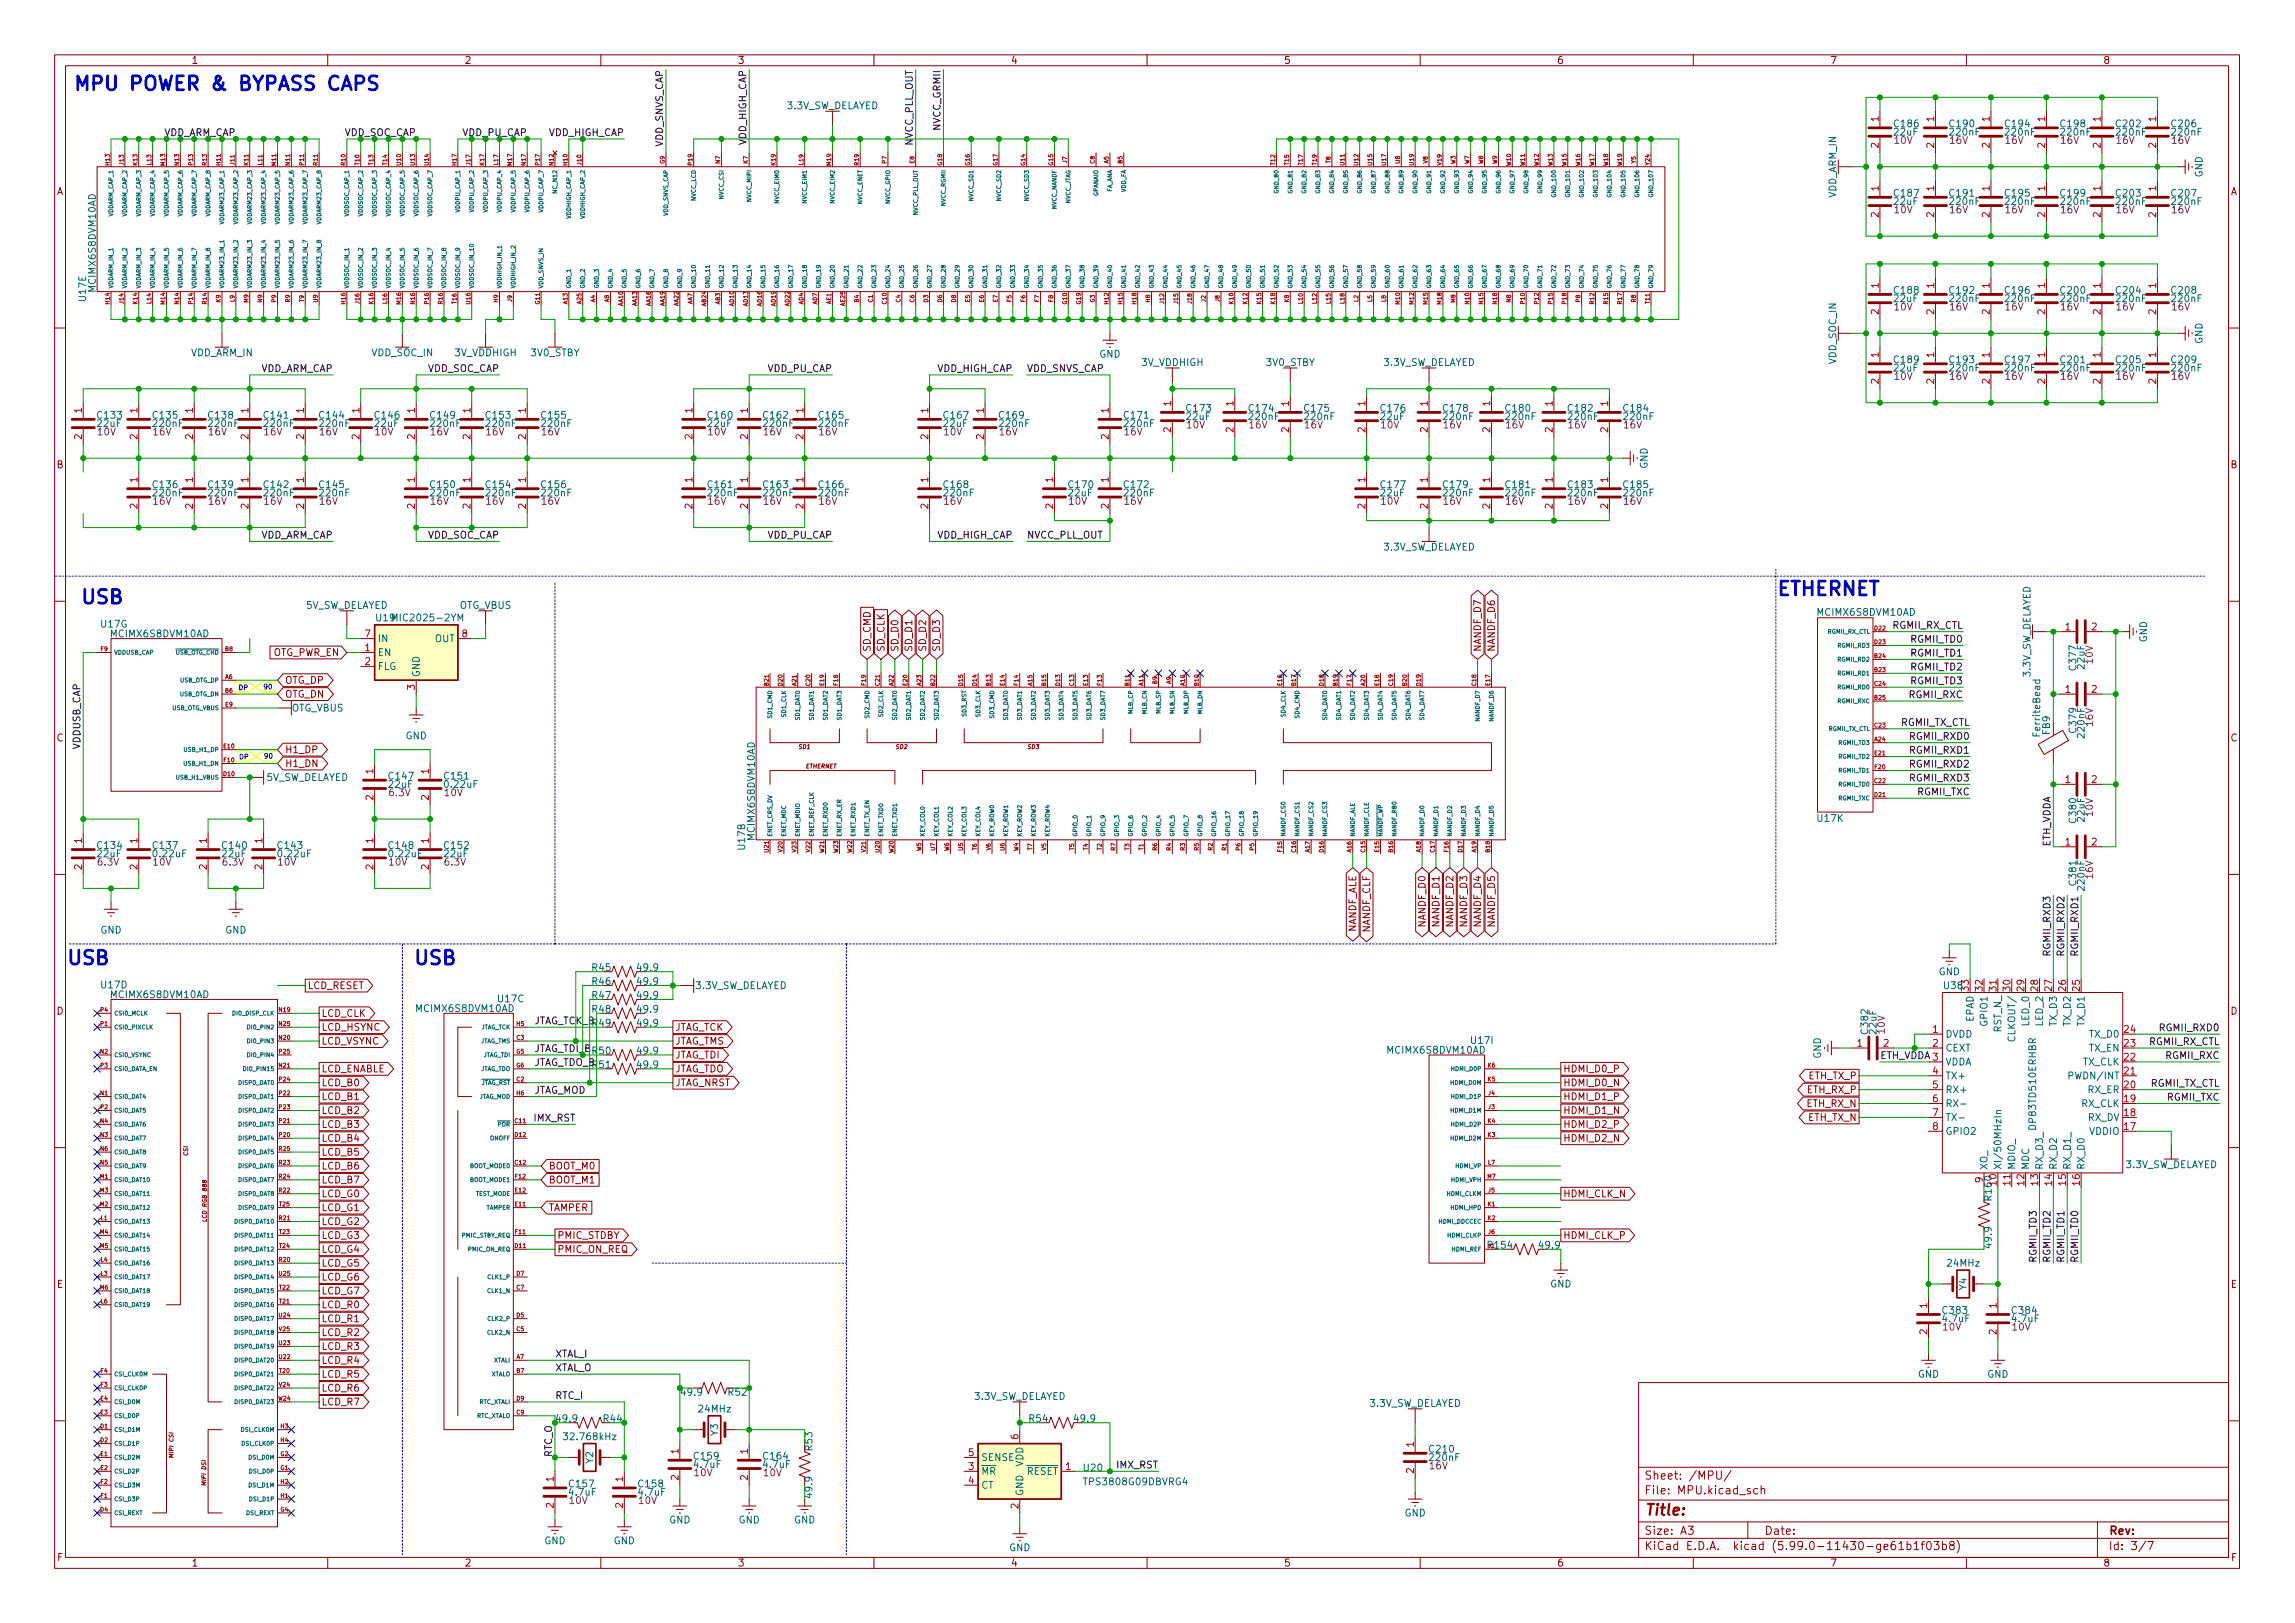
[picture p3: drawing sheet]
<svg xmlns="http://www.w3.org/2000/svg" width="420mm" height="297mm" viewBox="0 0 420 297" stroke-linecap="round" stroke-linejoin="round" font-family="sans-serif">
<defs><g id="words">
<g font-size="3.5" fill="#0000c2">
<text x="17.8" y="16.5">MPU POWER &amp; BYPASS CAPS</text>
<text x="15.4" y="110.5">USB</text>
<text x="325.4" y="109">ETHERNET</text>
<text x="12.9" y="176.6">USB</text>
<text x="76.4" y="176.6">USB</text>
</g>
<text font-size="2.8" fill="#840000" x="301" y="277.3">Title:</text>
<g font-size="2.1" fill="#840000">
<text x="301" y="273.5">File: MPU.kicad_sch</text>
<text x="301" y="270.8">Sheet: /MPU/</text>
<text x="301" y="280.9">Size: A3</text>
<text x="323" y="280.9">Date:</text>
<text x="386" y="280.9">Rev:</text>
<text x="301" y="283.7">KiCad E.D.A. kicad (5.99.0-11430-ge61b1f03b8)</text>
<text x="386" y="283.7">Id: 3/7</text>
</g>
<g font-size="1.8" fill="#840000">
<text x="35" y="11.7">1</text>
<text x="85" y="11.7">2</text>
<text x="135" y="11.7">3</text>
<text x="185" y="11.7">4</text>
<text x="235" y="11.7">5</text>
<text x="285" y="11.7">6</text>
<text x="335" y="11.7">7</text>
<text x="385" y="11.7">8</text>
<text x="10.3" y="35.7">A</text>
<text x="408.3" y="35.7">A</text>
<text x="10.3" y="85.7">B</text>
<text x="408.3" y="85.7">B</text>
<text x="159.4" y="119.4" transform="rotate(-90 159.4 119.4)">SD_CMD</text>
<text x="161.9" y="119.4" transform="rotate(-90 161.9 119.4)">SD_CLK</text>
<text x="164.5" y="119.4" transform="rotate(-90 164.5 119.4)">SD_D0</text>
<text x="167" y="119.4" transform="rotate(-90 167 119.4)">SD_D1</text>
<text x="169.5" y="119.4" transform="rotate(-90 169.5 119.4)">SD_D2</text>
<text x="172.1" y="119.4" transform="rotate(-90 172.1 119.4)">SD_D3</text>
<text x="271.1" y="119.4" transform="rotate(-90 271.1 119.4)">NANDF_D7</text>
<text x="273.7" y="119.4" transform="rotate(-90 273.7 119.4)">NANDF_D6</text>
<text x="49.8" y="120.1">OTG_PWR_EN</text>
<text x="52.1" y="125.1">OTG_DP</text>
<text x="52.1" y="127.7">OTG_DN</text>
<text x="10.3" y="135.7">C</text>
<text x="52.1" y="137.8">H1_DP</text>
<text x="408.3" y="135.7">C</text>
<text x="52.1" y="140.4">H1_DN</text>
<text x="248.3" y="170.8" transform="rotate(-90 248.3 170.8)">NANDF_ALE</text>
<text x="250.8" y="170.7" transform="rotate(-90 250.8 170.7)">NANDF_CLF</text>
<text x="261" y="169.6" transform="rotate(-90 261 169.6)">NANDF_D0</text>
<text x="263.5" y="169.6" transform="rotate(-90 263.5 169.6)">NANDF_D1</text>
<text x="266.1" y="169.6" transform="rotate(-90 266.1 169.6)">NANDF_D2</text>
<text x="268.6" y="169.6" transform="rotate(-90 268.6 169.6)">NANDF_D3</text>
<text x="271.1" y="169.6" transform="rotate(-90 271.1 169.6)">NANDF_D4</text>
<text x="273.7" y="169.6" transform="rotate(-90 273.7 169.6)">NANDF_D5</text>
<text x="10.3" y="185.7">D</text>
<text x="56.3" y="181">LCD_RESET</text>
<text x="408.3" y="185.7">D</text>
<text x="58.8" y="191.2">LCD_VSYNC</text>
<text x="58.8" y="188.6">LCD_HSYNC</text>
<text x="58.8" y="186.1">LCD_CLK</text>
<text x="123.6" y="188.6">JTAG_TCK</text>
<text x="123.6" y="191.2">JTAG_TMS</text>
<text x="58.8" y="196.3">LCD_ENABLE</text>
<text x="123.6" y="193.7">JTAG_TDI</text>
<text x="123.6" y="196.3">JTAG_TDO</text>
<text x="286.1" y="196.3">HDMI_D0_P</text>
<text x="331" y="197.5">ETH_TX_P</text>
<text x="58.8" y="198.8">LCD_B0</text>
<text x="58.8" y="201.3">LCD_B1</text>
<text x="58.8" y="203.9">LCD_B2</text>
<text x="123.6" y="198.8">JTAG_NRST</text>
<text x="286.1" y="201.3">HDMI_D1_P</text>
<text x="286.1" y="198.8">HDMI_D0_N</text>
<text x="286.1" y="203.9">HDMI_D1_N</text>
<text x="330.7" y="202.6">ETH_RX_N</text>
<text x="330.8" y="200.1">ETH_RX_P</text>
<text x="58.8" y="206.4">LCD_B3</text>
<text x="58.8" y="209">LCD_B4</text>
<text x="286.1" y="209">HDMI_D2_N</text>
<text x="286.1" y="206.4">HDMI_D2_P</text>
<text x="330.9" y="205.1">ETH_TX_N</text>
<text x="58.8" y="214">LCD_B6</text>
<text x="58.8" y="211.5">LCD_B5</text>
<text x="100.4" y="214">BOOT_M0</text>
<text x="58.8" y="221.7">LCD_G1</text>
<text x="58.8" y="219.1">LCD_G0</text>
<text x="58.8" y="216.6">LCD_B7</text>
<text x="100.4" y="221.7">TAMPER</text>
<text x="100.4" y="216.6">BOOT_M1</text>
<text x="286.1" y="219.1">HDMI_CLK_N</text>
<text x="58.8" y="226.7">LCD_G3</text>
<text x="58.8" y="224.2">LCD_G2</text>
<text x="102" y="226.7">PMIC_STDBY</text>
<text x="286.1" y="226.7">HDMI_CLK_P</text>
<text x="58.8" y="231.8">LCD_G5</text>
<text x="58.8" y="229.3">LCD_G4</text>
<text x="102" y="229.3">PMIC_ON_REQ</text>
<text x="10.4" y="235.7">E</text>
<text x="58.8" y="239.4">LCD_R0</text>
<text x="58.8" y="236.9">LCD_G7</text>
<text x="58.8" y="234.4">LCD_G6</text>
<text x="408.4" y="235.7">E</text>
<text x="58.8" y="242">LCD_R1</text>
<text x="58.8" y="244.5">LCD_R2</text>
<text x="58.8" y="247.1">LCD_R3</text>
<text x="58.8" y="249.6">LCD_R4</text>
<text x="58.8" y="257.2">LCD_R7</text>
<text x="58.8" y="254.7">LCD_R6</text>
<text x="58.8" y="252.1">LCD_R5</text>
<text x="10.4" y="285.7">F</text>
<text x="35" y="286.7">1</text>
<text x="85" y="286.7">2</text>
<text x="135" y="286.7">3</text>
<text x="185" y="286.7">4</text>
<text x="235" y="286.7">5</text>
<text x="285" y="286.7">6</text>
<text x="335" y="286.7">7</text>
<text x="385" y="286.7">8</text>
<text x="408.4" y="285.7">F</text>
</g>
<g font-size="1.8" fill="#006464">
<text x="143.9" y="20">3.3V_SW_DELAYED</text>
<text x="346.9" y="23.3">C186</text>
<text x="357" y="23.3">C190</text>
<text x="367.2" y="23.3">C194</text>
<text x="377.4" y="23.3">C198</text>
<text x="387.5" y="23.3">C202</text>
<text x="397.7" y="23.3">C206</text>
<text x="346.8" y="24.8">22uF</text>
<text x="357.1" y="24.8">220nF</text>
<text x="367.2" y="24.8">220nF</text>
<text x="377.4" y="24.8">220nF</text>
<text x="387.6" y="24.8">220nF</text>
<text x="397.7" y="24.8">220nF</text>
<text x="346.9" y="36">C187</text>
<text x="357" y="36">C191</text>
<text x="367.2" y="36">C195</text>
<text x="377.4" y="36">C199</text>
<text x="387.5" y="36">C203</text>
<text x="397.7" y="36">C207</text>
<text x="403.2" y="32.5" transform="rotate(-90 403.2 32.5)">GND</text>
<text x="336.2" y="36.3" transform="rotate(-90 336.2 36.3)">VDD_ARM_IN</text>
<text x="346.8" y="37.5">22uF</text>
<text x="357.1" y="37.5">220nF</text>
<text x="367.2" y="37.5">220nF</text>
<text x="377.4" y="37.5">220nF</text>
<text x="387.6" y="37.5">220nF</text>
<text x="397.7" y="37.5">220nF</text>
<text x="17.5" y="53.2" transform="rotate(-90 17.5 53.2)">MCIMX6S8DVM10AD</text>
<text x="346.9" y="53.8">C188</text>
<text x="357" y="53.8">C192</text>
<text x="367.2" y="53.8">C196</text>
<text x="377.4" y="53.8">C200</text>
<text x="387.5" y="53.8">C204</text>
<text x="397.7" y="53.8">C208</text>
<text x="15.7" y="55.1" transform="rotate(-90 15.7 55.1)">U17E</text>
<text x="346.8" y="55.3">22uF</text>
<text x="357.1" y="55.3">220nF</text>
<text x="367.2" y="55.3">220nF</text>
<text x="377.4" y="55.3">220nF</text>
<text x="387.6" y="55.3">220nF</text>
<text x="397.7" y="55.3">220nF</text>
<text x="34.9" y="65.2">VDD_ARM_IN</text>
<text x="68" y="65.2">VDD_SOC_IN</text>
<text x="83.2" y="65.2">3V_VDDHIGH</text>
<text x="97.2" y="65.2">3V0_STBY</text>
<text x="201.2" y="65.4">GND</text>
<text x="403.2" y="63" transform="rotate(-90 403.2 63)">GND</text>
<text x="209" y="67">3V_VDDHIGH</text>
<text x="231.8" y="67">3V0_STBY</text>
<text x="253.2" y="67">3.3V_SW_DELAYED</text>
<text x="336.2" y="66.6" transform="rotate(-90 336.2 66.6)">VDD_SOC_IN</text>
<text x="346.8" y="68">22uF</text>
<text x="346.9" y="66.5">C189</text>
<text x="357" y="66.5">C193</text>
<text x="357.1" y="68">220nF</text>
<text x="367.2" y="66.5">C197</text>
<text x="367.2" y="68">220nF</text>
<text x="377.4" y="66.5">C201</text>
<text x="377.4" y="68">220nF</text>
<text x="387.5" y="66.5">C205</text>
<text x="387.6" y="68">220nF</text>
<text x="397.7" y="66.5">C209</text>
<text x="397.7" y="68">220nF</text>
<text x="17.9" y="76.6">C133</text>
<text x="28.1" y="76.6">C135</text>
<text x="38.3" y="76.6">C138</text>
<text x="48.4" y="76.6">C141</text>
<text x="58.6" y="76.6">C144</text>
<text x="68.7" y="76.6">C146</text>
<text x="78.9" y="76.6">C149</text>
<text x="89.1" y="76.6">C153</text>
<text x="99.2" y="76.6">C155</text>
<text x="129.7" y="76.6">C160</text>
<text x="139.9" y="76.6">C162</text>
<text x="150" y="76.6">C165</text>
<text x="172.9" y="76.6">C167</text>
<text x="183" y="76.6">C169</text>
<text x="205.9" y="76.6">C171</text>
<text x="217.3" y="76.9">22uF</text>
<text x="217.3" y="75.3">C173</text>
<text x="228.8" y="75.3">C174</text>
<text x="228.8" y="76.9">220nF</text>
<text x="238.9" y="75.3">C175</text>
<text x="239" y="76.9">220nF</text>
<text x="252.8" y="76.9">22uF</text>
<text x="252.9" y="75.3">C176</text>
<text x="264.3" y="75.3">C178</text>
<text x="264.4" y="76.9">220nF</text>
<text x="275.8" y="75.3">C180</text>
<text x="275.8" y="76.9">220nF</text>
<text x="287.2" y="75.3">C182</text>
<text x="287.2" y="76.9">220nF</text>
<text x="297.3" y="75.3">C184</text>
<text x="297.4" y="76.9">220nF</text>
<text x="17.9" y="78.1">22uF</text>
<text x="28.1" y="78.1">220nF</text>
<text x="38.3" y="78.1">220nF</text>
<text x="48.5" y="78.1">220nF</text>
<text x="58.6" y="78.1">220nF</text>
<text x="68.7" y="78.1">22uF</text>
<text x="78.9" y="78.1">220nF</text>
<text x="89.1" y="78.1">220nF</text>
<text x="99.3" y="78.1">220nF</text>
<text x="129.6" y="78.1">22uF</text>
<text x="139.9" y="78.1">220nF</text>
<text x="150.1" y="78.1">220nF</text>
<text x="172.8" y="78.1">22uF</text>
<text x="183.1" y="78.1">220nF</text>
<text x="205.9" y="78.1">220nF</text>
<text x="28.1" y="89.3">C136</text>
<text x="38.3" y="89.3">C139</text>
<text x="48.4" y="89.3">C142</text>
<text x="58.6" y="89.3">C145</text>
<text x="78.9" y="89.3">C150</text>
<text x="89.1" y="89.3">C154</text>
<text x="99.2" y="89.3">C156</text>
<text x="129.7" y="89.3">C161</text>
<text x="139.9" y="89.3">C163</text>
<text x="150" y="89.3">C166</text>
<text x="172.9" y="89.3">C168</text>
<text x="195.7" y="89.3">C170</text>
<text x="205.9" y="89.3">C172</text>
<text x="252.9" y="89.3">C177</text>
<text x="264.3" y="89.3">C179</text>
<text x="275.8" y="89.3">C181</text>
<text x="287.2" y="89.3">C183</text>
<text x="297.3" y="89.3">C185</text>
<text x="301.6" y="85.8" transform="rotate(-90 301.6 85.8)">GND</text>
<text x="28.1" y="90.8">220nF</text>
<text x="38.3" y="90.8">220nF</text>
<text x="48.5" y="90.8">220nF</text>
<text x="58.6" y="90.8">220nF</text>
<text x="78.9" y="90.8">220nF</text>
<text x="89.1" y="90.8">220nF</text>
<text x="99.3" y="90.8">220nF</text>
<text x="129.7" y="90.8">220nF</text>
<text x="139.9" y="90.8">220nF</text>
<text x="150.1" y="90.8">220nF</text>
<text x="172.9" y="90.8">220nF</text>
<text x="195.7" y="90.8">22uF</text>
<text x="205.9" y="90.8">220nF</text>
<text x="252.8" y="90.8">22uF</text>
<text x="264.4" y="90.8">220nF</text>
<text x="275.8" y="90.8">220nF</text>
<text x="287.2" y="90.8">220nF</text>
<text x="297.4" y="90.8">220nF</text>
<text x="253.2" y="100.7">3.3V_SW_DELAYED</text>
<text x="55.8" y="111.4">5V_SW_DELAYED</text>
<text x="68.9" y="113.7">U19 MIC2025-2YM</text>
<text x="84" y="111.4">OTG_VBUS</text>
<text x="332.9" y="112.7">MCIMX6S8DVM10AD</text>
<text x="18.5" y="114.8">U17G</text>
<text x="20.5" y="116.6">MCIMX6S8DVM10AD</text>
<text x="69.1" y="117.5">IN</text>
<text x="79.6" y="117.5">OUT</text>
<text x="393.1" y="117.6" transform="rotate(-90 393.1 117.6)">GND</text>
<text x="69.1" y="120.1">EN</text>
<text x="69.1" y="122.6">FLG</text>
<text x="76.8" y="124" transform="rotate(-90 76.8 124)">GND</text>
<text x="371.7" y="124.1" transform="rotate(-90 371.7 124.1)">3.3V_SW_DELAYED</text>
<text x="380.1" y="122.5" transform="rotate(-90 380.1 122.5)">C377</text>
<text x="381.6" y="122.4" transform="rotate(-90 381.6 122.4)">22uF</text>
<text x="53.3" y="130.2">OTG_VBUS</text>
<text x="74.2" y="135.3">GND</text>
<text x="373.5" y="134.5" transform="rotate(-90 373.5 134.5)">FerriteBead</text>
<text x="375.3" y="134.4" transform="rotate(-90 375.3 134.4)">FB9</text>
<text x="380.1" y="134" transform="rotate(-90 380.1 134)">C379</text>
<text x="381.6" y="134.9" transform="rotate(-90 381.6 134.9)">220nF</text>
<text x="48.5" y="142.9">5V_SW_DELAYED</text>
<text x="71.3" y="142.7">C147</text>
<text x="81.4" y="142.7">C151</text>
<text x="71.2" y="144.2">22uF</text>
<text x="81.5" y="144.2">0.22uF</text>
<text x="17.9" y="155.4">C134</text>
<text x="28.1" y="155.4">C137</text>
<text x="40.8" y="155.4">C140</text>
<text x="51" y="155.4">C143</text>
<text x="71.3" y="155.4">C148</text>
<text x="81.4" y="155.4">C152</text>
<text x="136.4" y="155.5" transform="rotate(-90 136.4 155.5)">U17B</text>
<text x="138.2" y="153.6" transform="rotate(-90 138.2 153.6)">MCIMX6S8DVM10AD</text>
<text x="332.8" y="150.4">U17K</text>
<text x="380.1" y="150.5" transform="rotate(-90 380.1 150.5)">C380</text>
<text x="381.6" y="150.3" transform="rotate(-90 381.6 150.3)">22uF</text>
<text x="17.9" y="156.9">22uF</text>
<text x="28.2" y="156.9">0.22uF</text>
<text x="40.7" y="156.9">22uF</text>
<text x="51.1" y="156.9">0.22uF</text>
<text x="71.4" y="156.9">0.22uF</text>
<text x="81.4" y="156.9">22uF</text>
<text x="380.1" y="161.9" transform="rotate(-90 380.1 161.9)">C381</text>
<text x="381.6" y="162.8" transform="rotate(-90 381.6 162.8)">220nF</text>
<text x="18.4" y="170.9">GND</text>
<text x="41.2" y="170.9">GND</text>
<text x="108.5" y="177.7">R45</text>
<text x="116.8" y="177.7">49.9</text>
<text x="354.9" y="178.5">GND</text>
<text x="18.6" y="180.9">U17D</text>
<text x="20.5" y="182.7">MCIMX6S8DVM10AD</text>
<text x="76.3" y="185.2">MCIMX6S8DVM10AD</text>
<text x="91.2" y="183.4">U17C</text>
<text x="108.5" y="182.8">R47</text>
<text x="108.5" y="180.2">R46</text>
<text x="116.8" y="182.8">49.9</text>
<text x="116.8" y="185.3">49.9</text>
<text x="116.8" y="180.2">49.9</text>
<text x="127.2" y="181">3.3V_SW_DELAYED</text>
<text x="355.9" y="181">U38</text>
<text x="116.8" y="187.9">49.9</text>
<text x="269.4" y="191">U17I</text>
<text x="342" y="189.1" transform="rotate(-90 342 189.1)">C382</text>
<text x="343.5" y="189.2" transform="rotate(-90 343.5 189.2)">22uF</text>
<text x="356.1" y="189.9">DVDD</text>
<text x="361.3" y="187.1" transform="rotate(-90 361.3 187.1)">EPAD</text>
<text x="363.9" y="187.6" transform="rotate(-90 363.9 187.6)">GPIO1</text>
<text x="366.4" y="188.9" transform="rotate(-90 366.4 188.9)">RST_N_</text>
<text x="368.9" y="190" transform="rotate(-90 368.9 190)">CLKOUT/</text>
<text x="371.5" y="187.7" transform="rotate(-90 371.5 187.7)">LED_0</text>
<text x="374" y="187.7" transform="rotate(-90 374 187.7)">LED_2</text>
<text x="376.6" y="187.7" transform="rotate(-90 376.6 187.7)">TX_D3</text>
<text x="379.1" y="187.7" transform="rotate(-90 379.1 187.7)">TX_D2</text>
<text x="381.6" y="187.7" transform="rotate(-90 381.6 187.7)">TX_D1</text>
<text x="382.6" y="189.9">TX_D0</text>
<text x="108.5" y="192.9">R50</text>
<text x="116.8" y="195.5">49.9</text>
<text x="116.8" y="192.9">49.9</text>
<text x="254.1" y="192.8">MCIMX6S8DVM10AD</text>
<text x="333.4" y="193.8" transform="rotate(-90 333.4 193.8)">GND</text>
<text x="356.1" y="192.4">CEXT</text>
<text x="356.1" y="195">VDDA</text>
<text x="356.1" y="197.5">TX+</text>
<text x="379.4" y="197.5">PWDN/INT</text>
<text x="381.2" y="195">TX_CLK</text>
<text x="382.4" y="192.4">TX_EN</text>
<text x="356.1" y="200.1">RX+</text>
<text x="356.1" y="202.6">RX-</text>
<text x="381" y="202.6">RX_CLK</text>
<text x="382.2" y="200.1">RX_ER</text>
<text x="356.1" y="205.1">TX-</text>
<text x="356.1" y="207.7">GPIO2</text>
<text x="372.7" y="206.4" transform="rotate(-90 372.7 206.4)">DP83TD510ERHBR</text>
<text x="382.2" y="205.1">RX_DV</text>
<text x="382.5" y="207.7">VDDIO</text>
<text x="363.9" y="214.2" transform="rotate(-90 363.9 214.2)">XO_</text>
<text x="366.4" y="214.2" transform="rotate(-90 366.4 214.2)">XI/50MHzIn</text>
<text x="368.9" y="214.2" transform="rotate(-90 368.9 214.2)">MDIO_</text>
<text x="371.5" y="214.2" transform="rotate(-90 371.5 214.2)">MDC</text>
<text x="374" y="214.2" transform="rotate(-90 374 214.2)">RX_D3_</text>
<text x="376.6" y="214.2" transform="rotate(-90 376.6 214.2)">RX_D2</text>
<text x="379.1" y="214.2" transform="rotate(-90 379.1 214.2)">RX_D1_</text>
<text x="381.6" y="214.2" transform="rotate(-90 381.6 214.2)">RX_D0</text>
<text x="389.1" y="213.8">3.3V_SW_DELAYED</text>
<text x="356.6" y="231.8">24MHz</text>
<text x="283.8" y="235.6">GND</text>
<text x="360" y="236.1" transform="rotate(-90 360 236.1)">Y4</text>
<text x="355.7" y="242">4.7uF</text>
<text x="355.8" y="240.4">C383</text>
<text x="368.4" y="242">4.7uF</text>
<text x="368.5" y="240.4">C384</text>
<text x="178.2" y="256.2">3.3V_SW_DELAYED</text>
<text x="250.6" y="257.5">3.3V_SW_DELAYED</text>
<text x="351.1" y="252.1">GND</text>
<text x="363.8" y="252.1">GND</text>
<text x="103.7" y="263.6">32.768kHz</text>
<text x="128" y="258.5">24MHz</text>
<text x="131.4" y="262.7" transform="rotate(-90 131.4 262.7)">Y3</text>
<text x="188.5" y="260.3">R54</text>
<text x="196.8" y="260.3">49.9</text>
<text x="108.6" y="267.8" transform="rotate(-90 108.6 267.8)">Y2</text>
<text x="127.1" y="268.6">4.7uF</text>
<text x="127.2" y="267.1">C159</text>
<text x="139.8" y="268.6">4.7uF</text>
<text x="139.9" y="267.1">C164</text>
<text x="179.6" y="269.9">~{MR}</text>
<text x="179.6" y="267.4">SENSE</text>
<text x="186.5" y="269.9">~{RESET}</text>
<text x="187.3" y="268.4" transform="rotate(-90 187.3 268.4)">VDD</text>
<text x="198.5" y="269.3">U20</text>
<text x="261.8" y="265.8">C210</text>
<text x="261.8" y="267.4">220nF</text>
<text x="104.3" y="273.7">4.7uF</text>
<text x="104.3" y="272.2">C157</text>
<text x="117" y="273.7">4.7uF</text>
<text x="117" y="272.2">C158</text>
<text x="179.6" y="272.5">CT</text>
<text x="187.3" y="273.8" transform="rotate(-90 187.3 273.8)">GND</text>
<text x="198.8" y="271.8">TPS3808G09DBVRG4</text>
<text x="122.5" y="278.8">GND</text>
<text x="135.2" y="278.8">GND</text>
<text x="145.4" y="278.8">GND</text>
<text x="257.1" y="277.5">GND</text>
<text x="99.6" y="282.6">GND</text>
<text x="112.3" y="282.6">GND</text>
<text x="184.7" y="283.9">GND</text>
</g>
<g font-size="1.8" fill="#0f0f0f">
<text x="172.2" y="23.8" transform="rotate(-90 172.2 23.8)">NVCC_GRMII</text>
<text x="121.4" y="27" transform="rotate(-90 121.4 27)">VDD_SNVS_CAP</text>
<text x="136.6" y="26.6" transform="rotate(-90 136.6 26.6)">VDD_HIGH_CAP</text>
<text x="167.1" y="26.8" transform="rotate(-90 167.1 26.8)">NVCC_PLL_OUT</text>
<text x="47.5" y="68.1">VDD_ARM_CAP</text>
<text x="78.2" y="68.1">VDD_SOC_CAP</text>
<text x="140.5" y="68.1">VDD_PU_CAP</text>
<text x="171.6" y="68.1">VDD_HIGH_CAP</text>
<text x="188" y="68.1">VDD_SNVS_CAP</text>
<text x="47.5" y="98.6">VDD_ARM_CAP</text>
<text x="78.2" y="98.6">VDD_SOC_CAP</text>
<text x="140.5" y="98.6">VDD_PU_CAP</text>
<text x="171.6" y="98.6">VDD_HIGH_CAP</text>
<text x="188" y="98.6">NVCC_PLL_OUT</text>
<text x="346.4" y="115.1">RGMII_RX_CTL</text>
<text x="350" y="117.6">RGMII_TD0</text>
<text x="350" y="125.2">RGMII_TD3</text>
<text x="350" y="122.7">RGMII_TD2</text>
<text x="350" y="120.1">RGMII_TD1</text>
<text x="349.6" y="127.8">RGMII_RXC</text>
<text x="14.7" y="137.2" transform="rotate(-90 14.7 137.2)">VDDUSB_CAP</text>
<text x="347.9" y="132.8">RGMII_TX_CTL</text>
<text x="349.9" y="137.9">RGMII_RXD1</text>
<text x="349.9" y="135.4">RGMII_RXD0</text>
<text x="349.9" y="143">RGMII_RXD3</text>
<text x="349.9" y="140.5">RGMII_RXD2</text>
<text x="351" y="145.5">RGMII_TXC</text>
<text x="375.4" y="155" transform="rotate(-90 375.4 155)">ETH_VDDA</text>
<text x="375.4" y="174.7" transform="rotate(-90 375.4 174.7)">RGMII_RXD3</text>
<text x="377.9" y="174.7" transform="rotate(-90 377.9 174.7)">RGMII_RXD2</text>
<text x="380.5" y="174.7" transform="rotate(-90 380.5 174.7)">RGMII_RXD1</text>
<text x="97.8" y="187.5">JTAG_TCK_BR49</text>
<text x="393.4" y="191.3">RGMII_RX_CTL</text>
<text x="395.6" y="188.7">RGMII_RXD0</text>
<text x="97.8" y="195.1">JTAG_TDO_BR51</text>
<text x="97.8" y="192.5">JTAG_TDI_B</text>
<text x="344.2" y="193.8">ETH_VDDA3</text>
<text x="396.6" y="193.8">RGMII_RXC</text>
<text x="97.8" y="200.2">JTAG_MOD</text>
<text x="393.6" y="198.9">RGMII_TX_CTL</text>
<text x="396.8" y="201.4">RGMII_TXC</text>
<text x="97.7" y="205.2">IMX_RST</text>
<text x="372.8" y="231.2" transform="rotate(-90 372.8 231.2)">RGMII_TD3</text>
<text x="375.4" y="231.2" transform="rotate(-90 375.4 231.2)">RGMII_TD2</text>
<text x="377.9" y="231.2" transform="rotate(-90 377.9 231.2)">RGMII_TD1</text>
<text x="380.5" y="231.2" transform="rotate(-90 380.5 231.2)">RGMII_TD0</text>
<text x="101.6" y="251">XTAL_O</text>
<text x="101.6" y="248.4">XTAL_I</text>
<text x="101.6" y="256">RTC_I</text>
<text x="101.1" y="266.7" transform="rotate(-90 101.1 266.7)">RTC_O</text>
<text x="204.4" y="268.7">IMX_RST</text>
</g>
<g font-size="1.8" fill="#a90000">
<text x="343.9" y="22.2" transform="rotate(-90 343.9 22.2)">1</text>
<text x="354.1" y="22.2" transform="rotate(-90 354.1 22.2)">1</text>
<text x="364.2" y="22.2" transform="rotate(-90 364.2 22.2)">1</text>
<text x="374.4" y="22.2" transform="rotate(-90 374.4 22.2)">1</text>
<text x="384.6" y="22.2" transform="rotate(-90 384.6 22.2)">1</text>
<text x="394.7" y="22.2" transform="rotate(-90 394.7 22.2)">1</text>
<text x="343.9" y="27.1" transform="rotate(-90 343.9 27.1)">2</text>
<text x="354.1" y="27.1" transform="rotate(-90 354.1 27.1)">2</text>
<text x="364.2" y="27.1" transform="rotate(-90 364.2 27.1)">2</text>
<text x="374.4" y="27.1" transform="rotate(-90 374.4 27.1)">2</text>
<text x="384.6" y="27.1" transform="rotate(-90 384.6 27.1)">2</text>
<text x="394.7" y="27.1" transform="rotate(-90 394.7 27.1)">2</text>
<text x="343.9" y="34.9" transform="rotate(-90 343.9 34.9)">1</text>
<text x="354.1" y="34.9" transform="rotate(-90 354.1 34.9)">1</text>
<text x="364.2" y="34.9" transform="rotate(-90 364.2 34.9)">1</text>
<text x="374.4" y="34.9" transform="rotate(-90 374.4 34.9)">1</text>
<text x="384.6" y="34.9" transform="rotate(-90 384.6 34.9)">1</text>
<text x="394.7" y="34.9" transform="rotate(-90 394.7 34.9)">1</text>
<text x="343.9" y="39.8" transform="rotate(-90 343.9 39.8)">2</text>
<text x="354.1" y="39.8" transform="rotate(-90 354.1 39.8)">2</text>
<text x="364.2" y="39.8" transform="rotate(-90 364.2 39.8)">2</text>
<text x="374.4" y="39.8" transform="rotate(-90 374.4 39.8)">2</text>
<text x="384.6" y="39.8" transform="rotate(-90 384.6 39.8)">2</text>
<text x="394.7" y="39.8" transform="rotate(-90 394.7 39.8)">2</text>
<text x="343.9" y="52.7" transform="rotate(-90 343.9 52.7)">1</text>
<text x="354.1" y="52.7" transform="rotate(-90 354.1 52.7)">1</text>
<text x="364.2" y="52.7" transform="rotate(-90 364.2 52.7)">1</text>
<text x="374.4" y="52.7" transform="rotate(-90 374.4 52.7)">1</text>
<text x="384.6" y="52.7" transform="rotate(-90 384.6 52.7)">1</text>
<text x="394.7" y="52.7" transform="rotate(-90 394.7 52.7)">1</text>
<text x="343.9" y="57.6" transform="rotate(-90 343.9 57.6)">2</text>
<text x="354.1" y="57.6" transform="rotate(-90 354.1 57.6)">2</text>
<text x="364.2" y="57.6" transform="rotate(-90 364.2 57.6)">2</text>
<text x="374.4" y="57.6" transform="rotate(-90 374.4 57.6)">2</text>
<text x="384.6" y="57.6" transform="rotate(-90 384.6 57.6)">2</text>
<text x="394.7" y="57.6" transform="rotate(-90 394.7 57.6)">2</text>
<text x="343.9" y="65.4" transform="rotate(-90 343.9 65.4)">1</text>
<text x="354.1" y="65.4" transform="rotate(-90 354.1 65.4)">1</text>
<text x="364.2" y="65.4" transform="rotate(-90 364.2 65.4)">1</text>
<text x="374.4" y="65.4" transform="rotate(-90 374.4 65.4)">1</text>
<text x="384.6" y="65.4" transform="rotate(-90 384.6 65.4)">1</text>
<text x="394.7" y="65.4" transform="rotate(-90 394.7 65.4)">1</text>
<text x="343.9" y="70.3" transform="rotate(-90 343.9 70.3)">2</text>
<text x="354.1" y="70.3" transform="rotate(-90 354.1 70.3)">2</text>
<text x="364.2" y="70.3" transform="rotate(-90 364.2 70.3)">2</text>
<text x="374.4" y="70.3" transform="rotate(-90 374.4 70.3)">2</text>
<text x="384.6" y="70.3" transform="rotate(-90 384.6 70.3)">2</text>
<text x="394.7" y="70.3" transform="rotate(-90 394.7 70.3)">2</text>
<text x="15" y="75.6" transform="rotate(-90 15 75.6)">1</text>
<text x="25.1" y="75.6" transform="rotate(-90 25.1 75.6)">1</text>
<text x="35.3" y="75.6" transform="rotate(-90 35.3 75.6)">1</text>
<text x="45.5" y="75.6" transform="rotate(-90 45.5 75.6)">1</text>
<text x="55.6" y="75.6" transform="rotate(-90 55.6 75.6)">1</text>
<text x="65.8" y="75.6" transform="rotate(-90 65.8 75.6)">1</text>
<text x="75.9" y="75.6" transform="rotate(-90 75.9 75.6)">1</text>
<text x="86.1" y="75.6" transform="rotate(-90 86.1 75.6)">1</text>
<text x="96.3" y="75.6" transform="rotate(-90 96.3 75.6)">1</text>
<text x="126.7" y="75.6" transform="rotate(-90 126.7 75.6)">1</text>
<text x="136.9" y="75.6" transform="rotate(-90 136.9 75.6)">1</text>
<text x="147.1" y="75.6" transform="rotate(-90 147.1 75.6)">1</text>
<text x="169.9" y="75.6" transform="rotate(-90 169.9 75.6)">1</text>
<text x="180.1" y="75.6" transform="rotate(-90 180.1 75.6)">1</text>
<text x="202.9" y="75.6" transform="rotate(-90 202.9 75.6)">1</text>
<text x="214.4" y="74.3" transform="rotate(-90 214.4 74.3)">1</text>
<text x="225.8" y="74.3" transform="rotate(-90 225.8 74.3)">1</text>
<text x="236" y="74.3" transform="rotate(-90 236 74.3)">1</text>
<text x="249.9" y="74.3" transform="rotate(-90 249.9 74.3)">1</text>
<text x="261.4" y="74.3" transform="rotate(-90 261.4 74.3)">1</text>
<text x="272.8" y="74.3" transform="rotate(-90 272.8 74.3)">1</text>
<text x="284.2" y="74.3" transform="rotate(-90 284.2 74.3)">1</text>
<text x="294.4" y="74.3" transform="rotate(-90 294.4 74.3)">1</text>
<text x="15" y="80.4" transform="rotate(-90 15 80.4)">2</text>
<text x="25.1" y="80.4" transform="rotate(-90 25.1 80.4)">2</text>
<text x="35.3" y="80.4" transform="rotate(-90 35.3 80.4)">2</text>
<text x="45.5" y="80.4" transform="rotate(-90 45.5 80.4)">2</text>
<text x="55.6" y="80.4" transform="rotate(-90 55.6 80.4)">2</text>
<text x="65.8" y="80.4" transform="rotate(-90 65.8 80.4)">2</text>
<text x="75.9" y="80.4" transform="rotate(-90 75.9 80.4)">2</text>
<text x="86.1" y="80.4" transform="rotate(-90 86.1 80.4)">2</text>
<text x="96.3" y="80.4" transform="rotate(-90 96.3 80.4)">2</text>
<text x="126.7" y="80.4" transform="rotate(-90 126.7 80.4)">2</text>
<text x="136.9" y="80.4" transform="rotate(-90 136.9 80.4)">2</text>
<text x="147.1" y="80.4" transform="rotate(-90 147.1 80.4)">2</text>
<text x="169.9" y="80.4" transform="rotate(-90 169.9 80.4)">2</text>
<text x="180.1" y="80.4" transform="rotate(-90 180.1 80.4)">2</text>
<text x="202.9" y="80.4" transform="rotate(-90 202.9 80.4)">2</text>
<text x="214.4" y="79.1" transform="rotate(-90 214.4 79.1)">2</text>
<text x="225.8" y="79.1" transform="rotate(-90 225.8 79.1)">2</text>
<text x="236" y="79.1" transform="rotate(-90 236 79.1)">2</text>
<text x="249.9" y="79.1" transform="rotate(-90 249.9 79.1)">2</text>
<text x="261.4" y="79.1" transform="rotate(-90 261.4 79.1)">2</text>
<text x="272.8" y="79.1" transform="rotate(-90 272.8 79.1)">2</text>
<text x="284.2" y="79.1" transform="rotate(-90 284.2 79.1)">2</text>
<text x="294.4" y="79.1" transform="rotate(-90 294.4 79.1)">2</text>
<text x="25.1" y="88.3" transform="rotate(-90 25.1 88.3)">1</text>
<text x="35.3" y="88.3" transform="rotate(-90 35.3 88.3)">1</text>
<text x="45.5" y="88.3" transform="rotate(-90 45.5 88.3)">1</text>
<text x="55.6" y="88.3" transform="rotate(-90 55.6 88.3)">1</text>
<text x="75.9" y="88.3" transform="rotate(-90 75.9 88.3)">1</text>
<text x="86.1" y="88.3" transform="rotate(-90 86.1 88.3)">1</text>
<text x="96.3" y="88.3" transform="rotate(-90 96.3 88.3)">1</text>
<text x="126.7" y="88.3" transform="rotate(-90 126.7 88.3)">1</text>
<text x="136.9" y="88.3" transform="rotate(-90 136.9 88.3)">1</text>
<text x="147.1" y="88.3" transform="rotate(-90 147.1 88.3)">1</text>
<text x="169.9" y="88.3" transform="rotate(-90 169.9 88.3)">1</text>
<text x="192.8" y="88.3" transform="rotate(-90 192.8 88.3)">1</text>
<text x="202.9" y="88.3" transform="rotate(-90 202.9 88.3)">1</text>
<text x="249.9" y="88.3" transform="rotate(-90 249.9 88.3)">1</text>
<text x="261.4" y="88.3" transform="rotate(-90 261.4 88.3)">1</text>
<text x="272.8" y="88.3" transform="rotate(-90 272.8 88.3)">1</text>
<text x="284.2" y="88.3" transform="rotate(-90 284.2 88.3)">1</text>
<text x="294.4" y="88.3" transform="rotate(-90 294.4 88.3)">1</text>
<text x="25.1" y="93.1" transform="rotate(-90 25.1 93.1)">2</text>
<text x="35.3" y="93.1" transform="rotate(-90 35.3 93.1)">2</text>
<text x="45.5" y="93.1" transform="rotate(-90 45.5 93.1)">2</text>
<text x="55.6" y="93.1" transform="rotate(-90 55.6 93.1)">2</text>
<text x="75.9" y="93.1" transform="rotate(-90 75.9 93.1)">2</text>
<text x="86.1" y="93.1" transform="rotate(-90 86.1 93.1)">2</text>
<text x="96.3" y="93.1" transform="rotate(-90 96.3 93.1)">2</text>
<text x="126.7" y="93.1" transform="rotate(-90 126.7 93.1)">2</text>
<text x="136.9" y="93.1" transform="rotate(-90 136.9 93.1)">2</text>
<text x="147.1" y="93.1" transform="rotate(-90 147.1 93.1)">2</text>
<text x="169.9" y="93.1" transform="rotate(-90 169.9 93.1)">2</text>
<text x="192.8" y="93.1" transform="rotate(-90 192.8 93.1)">2</text>
<text x="202.9" y="93.1" transform="rotate(-90 202.9 93.1)">2</text>
<text x="249.9" y="93.1" transform="rotate(-90 249.9 93.1)">2</text>
<text x="261.4" y="93.1" transform="rotate(-90 261.4 93.1)">2</text>
<text x="272.8" y="93.1" transform="rotate(-90 272.8 93.1)">2</text>
<text x="284.2" y="93.1" transform="rotate(-90 284.2 93.1)">2</text>
<text x="294.4" y="93.1" transform="rotate(-90 294.4 93.1)">2</text>
<text x="66.8" y="119.2">1</text>
<text x="66.8" y="116.6">7</text>
<text x="84.6" y="116.6">8</text>
<text x="378.1" y="115.4">1</text>
<text x="382.9" y="115.4">2</text>
<text x="66.8" y="121.7">2</text>
<text x="75.9" y="126.3" transform="rotate(-90 75.9 126.3)">3</text>
<text x="378.1" y="126.8">1</text>
<text x="382.9" y="126.8">2</text>
<text x="68.3" y="141.6" transform="rotate(-90 68.3 141.6)">1</text>
<text x="78.5" y="141.6" transform="rotate(-90 78.5 141.6)">1</text>
<text x="378.1" y="143.3">1</text>
<text x="382.9" y="143.3">2</text>
<text x="68.3" y="146.5" transform="rotate(-90 68.3 146.5)">2</text>
<text x="78.5" y="146.5" transform="rotate(-90 78.5 146.5)">2</text>
<text x="15" y="154.3" transform="rotate(-90 15 154.3)">1</text>
<text x="25.1" y="154.3" transform="rotate(-90 25.1 154.3)">1</text>
<text x="37.8" y="154.3" transform="rotate(-90 37.8 154.3)">1</text>
<text x="48" y="154.3" transform="rotate(-90 48 154.3)">1</text>
<text x="68.3" y="154.3" transform="rotate(-90 68.3 154.3)">1</text>
<text x="78.5" y="154.3" transform="rotate(-90 78.5 154.3)">1</text>
<text x="378.1" y="154.7">1</text>
<text x="382.9" y="154.7">2</text>
<text x="15" y="159.2" transform="rotate(-90 15 159.2)">2</text>
<text x="25.1" y="159.2" transform="rotate(-90 25.1 159.2)">2</text>
<text x="37.8" y="159.2" transform="rotate(-90 37.8 159.2)">2</text>
<text x="48" y="159.2" transform="rotate(-90 48 159.2)">2</text>
<text x="68.3" y="159.2" transform="rotate(-90 68.3 159.2)">2</text>
<text x="78.5" y="159.2" transform="rotate(-90 78.5 159.2)">2</text>
<text x="360.4" y="181.4" transform="rotate(-90 360.4 181.4)">33</text>
<text x="363" y="181.4" transform="rotate(-90 363 181.4)">32</text>
<text x="365.5" y="181.4" transform="rotate(-90 365.5 181.4)">31</text>
<text x="368" y="181.4" transform="rotate(-90 368 181.4)">30</text>
<text x="370.6" y="181.4" transform="rotate(-90 370.6 181.4)">29</text>
<text x="373.1" y="181.4" transform="rotate(-90 373.1 181.4)">28</text>
<text x="375.7" y="181.4" transform="rotate(-90 375.7 181.4)">27</text>
<text x="378.2" y="181.4" transform="rotate(-90 378.2 181.4)">26</text>
<text x="380.7" y="181.4" transform="rotate(-90 380.7 181.4)">25</text>
<text x="340" y="191.6">1</text>
<text x="344.8" y="191.6">2</text>
<text x="353.8" y="189">1</text>
<text x="353.8" y="191.6">2</text>
<text x="388.9" y="191.6">23</text>
<text x="388.9" y="189">24</text>
<text x="353.8" y="196.6">4</text>
<text x="388.9" y="196.6">21</text>
<text x="388.9" y="194.1">22</text>
<text x="353.8" y="199.2">5</text>
<text x="353.8" y="201.7">6</text>
<text x="388.9" y="201.7">19</text>
<text x="388.9" y="199.2">20</text>
<text x="353.8" y="204.3">7</text>
<text x="353.8" y="206.8">8</text>
<text x="388.9" y="206.8">17</text>
<text x="388.9" y="204.3">18</text>
<text x="363" y="216.4" transform="rotate(-90 363 216.4)">9</text>
<text x="365.5" y="216.9" transform="rotate(-90 365.5 216.9)">10</text>
<text x="368" y="216.9" transform="rotate(-90 368 216.9)">11</text>
<text x="370.6" y="216.9" transform="rotate(-90 370.6 216.9)">12</text>
<text x="373.1" y="216.9" transform="rotate(-90 373.1 216.9)">13</text>
<text x="375.7" y="216.9" transform="rotate(-90 375.7 216.9)">14</text>
<text x="378.2" y="216.9" transform="rotate(-90 378.2 216.9)">15</text>
<text x="380.7" y="216.9" transform="rotate(-90 380.7 216.9)">16</text>
<text x="352.8" y="239.4" transform="rotate(-90 352.8 239.4)">1</text>
<text x="365.5" y="239.4" transform="rotate(-90 365.5 239.4)">1</text>
<text x="352.8" y="244.2" transform="rotate(-90 352.8 244.2)">2</text>
<text x="365.5" y="244.2" transform="rotate(-90 365.5 244.2)">2</text>
<text x="186.4" y="263.4" transform="rotate(-90 186.4 263.4)">6</text>
<text x="124.2" y="266.1" transform="rotate(-90 124.2 266.1)">1</text>
<text x="136.9" y="266.1" transform="rotate(-90 136.9 266.1)">1</text>
<text x="177.3" y="269">3</text>
<text x="177.3" y="266.5">5</text>
<text x="195.1" y="269">1</text>
<text x="258.8" y="269.6" transform="rotate(-90 258.8 269.6)">2</text>
<text x="258.8" y="264.8" transform="rotate(-90 258.8 264.8)">1</text>
<text x="101.3" y="276" transform="rotate(-90 101.3 276)">2</text>
<text x="101.3" y="271.2" transform="rotate(-90 101.3 271.2)">1</text>
<text x="114" y="276" transform="rotate(-90 114 276)">2</text>
<text x="114" y="271.2" transform="rotate(-90 114 271.2)">1</text>
<text x="124.2" y="270.9" transform="rotate(-90 124.2 270.9)">2</text>
<text x="136.9" y="270.9" transform="rotate(-90 136.9 270.9)">2</text>
<text x="177.3" y="271.6">4</text>
<text x="186.4" y="276.1" transform="rotate(-90 186.4 276.1)">2</text>
</g>
<g font-size="1.8" fill="#009600">
<text x="29.7" y="24.9">VDD_ARM_CAP</text>
<text x="62.9" y="24.9">VDD_SOC_CAP</text>
<text x="84.6" y="24.9">VDD_PU_CAP</text>
<text x="100.4" y="24.9">VDD_HIGH_CAP</text>
<text x="108.5" y="185.3">R48</text>
<text x="364.6" y="219.6" transform="rotate(-90 364.6 219.6)">R160</text>
<text x="272.5" y="228.5">R154</text>
<text x="281.9" y="228.5">49.9</text>
<text x="364.6" y="228.2" transform="rotate(-90 364.6 228.2)">49.9</text>
<text x="124.9" y="255.4">49.9</text>
<text x="133.4" y="255.4">R52</text>
<text x="102" y="260.3">49.9</text>
<text x="110.5" y="260.3">R44</text>
<text x="148.7" y="265.4" transform="rotate(-90 148.7 265.4)">R53</text>
<text x="148.7" y="274" transform="rotate(-90 148.7 274)">49.9</text>
</g>
<g font-size="1.8" fill="#840084">
<text x="346.8" y="26.3">10V</text>
<text x="357" y="26.3">16V</text>
<text x="367.2" y="26.3">16V</text>
<text x="377.3" y="26.3">16V</text>
<text x="387.5" y="26.3">16V</text>
<text x="397.6" y="26.3">16V</text>
<text x="346.8" y="39">10V</text>
<text x="357" y="39">16V</text>
<text x="367.2" y="39">16V</text>
<text x="377.3" y="39">16V</text>
<text x="387.5" y="39">16V</text>
<text x="397.6" y="39">16V</text>
<text x="346.8" y="56.8">10V</text>
<text x="357" y="56.8">16V</text>
<text x="367.2" y="56.8">16V</text>
<text x="377.3" y="56.8">16V</text>
<text x="387.5" y="56.8">16V</text>
<text x="397.6" y="56.8">16V</text>
<text x="346.8" y="69.5">10V</text>
<text x="357" y="69.5">16V</text>
<text x="367.2" y="69.5">16V</text>
<text x="377.3" y="69.5">16V</text>
<text x="387.5" y="69.5">16V</text>
<text x="397.6" y="69.5">16V</text>
<text x="17.9" y="79.7">10V</text>
<text x="28.1" y="79.7">16V</text>
<text x="38.2" y="79.7">16V</text>
<text x="48.4" y="79.7">16V</text>
<text x="58.6" y="79.7">16V</text>
<text x="68.7" y="79.7">10V</text>
<text x="78.9" y="79.7">16V</text>
<text x="89" y="79.7">16V</text>
<text x="99.2" y="79.7">16V</text>
<text x="129.7" y="79.7">10V</text>
<text x="139.8" y="79.7">16V</text>
<text x="150" y="79.7">16V</text>
<text x="172.9" y="79.7">10V</text>
<text x="183" y="79.7">16V</text>
<text x="205.9" y="79.7">16V</text>
<text x="217.3" y="78.4">10V</text>
<text x="228.7" y="78.4">16V</text>
<text x="238.9" y="78.4">16V</text>
<text x="252.9" y="78.4">10V</text>
<text x="264.3" y="78.4">16V</text>
<text x="275.7" y="78.4">16V</text>
<text x="287.2" y="78.4">16V</text>
<text x="297.3" y="78.4">16V</text>
<text x="28.1" y="92.4">16V</text>
<text x="38.2" y="92.4">16V</text>
<text x="48.4" y="92.4">16V</text>
<text x="58.6" y="92.4">16V</text>
<text x="78.9" y="92.4">16V</text>
<text x="89" y="92.4">16V</text>
<text x="99.2" y="92.4">16V</text>
<text x="129.7" y="92.4">16V</text>
<text x="139.8" y="92.4">16V</text>
<text x="150" y="92.4">16V</text>
<text x="172.9" y="92.4">16V</text>
<text x="195.7" y="92.4">10V</text>
<text x="205.9" y="92.4">16V</text>
<text x="252.9" y="92.4">10V</text>
<text x="264.3" y="92.4">16V</text>
<text x="275.7" y="92.4">16V</text>
<text x="287.2" y="92.4">16V</text>
<text x="297.3" y="92.4">16V</text>
<text x="383.2" y="121.4" transform="rotate(-90 383.2 121.4)">10V</text>
<text x="383.2" y="132.9" transform="rotate(-90 383.2 132.9)">16V</text>
<text x="71.3" y="145.7">6.3V</text>
<text x="81.4" y="145.7">10V</text>
<text x="383.2" y="149.4" transform="rotate(-90 383.2 149.4)">10V</text>
<text x="18" y="158.4">6.3V</text>
<text x="28.1" y="158.4">10V</text>
<text x="40.8" y="158.4">6.3V</text>
<text x="50.9" y="158.4">10V</text>
<text x="71.3" y="158.4">10V</text>
<text x="81.5" y="158.4">6.3V</text>
<text x="383.2" y="160.8" transform="rotate(-90 383.2 160.8)">16V</text>
<text x="345.1" y="189.1" transform="rotate(-90 345.1 189.1)">10V</text>
<text x="355.7" y="243.5">10V</text>
<text x="368.4" y="243.5">10V</text>
<text x="261.8" y="268.9">16V</text>
<text x="104.3" y="275.2">10V</text>
<text x="117" y="275.2">10V</text>
<text x="127.1" y="270.2">10V</text>
<text x="139.8" y="270.2">10V</text>
</g>
<g font-size="1.2" fill="#0000c2">
<text x="43.8" y="126.3">DP</text>
<text x="48.6" y="126.2">90</text>
<text x="43.9" y="139">DP</text>
<text x="48.7" y="138.8">90</text>
</g>
<g font-size="1.1" fill="#a90000">
<text x="121.7" y="30" transform="rotate(-90 121.7 30)">G9</text>
<text x="131.8" y="29.9" transform="rotate(-90 131.8 29.9)">N7</text>
<text x="136.9" y="29.9" transform="rotate(-90 136.9 29.9)">K7</text>
<text x="162.3" y="29.9" transform="rotate(-90 162.3 29.9)">P7</text>
<text x="167.4" y="29.9" transform="rotate(-90 167.4 29.9)">E8</text>
<text x="195.3" y="29.8" transform="rotate(-90 195.3 29.8)">J7</text>
<text x="200.4" y="29.9" transform="rotate(-90 200.4 29.9)">C8</text>
<text x="202.9" y="29.9" transform="rotate(-90 202.9 29.9)">A5</text>
<text x="205.5" y="29.9" transform="rotate(-90 205.5 29.9)">B5</text>
<text x="243.6" y="29.9" transform="rotate(-90 243.6 29.9)">T8</text>
<text x="256.3" y="29.9" transform="rotate(-90 256.3 29.9)">U8</text>
<text x="261.4" y="29.9" transform="rotate(-90 261.4 29.9)">V8</text>
<text x="299.5" y="29.9" transform="rotate(-90 299.5 29.9)">Y5</text>
<text x="20.1" y="30.2" transform="rotate(-90 20.1 30.2)">H13</text>
<text x="22.6" y="30.1" transform="rotate(-90 22.6 30.1)">J13</text>
<text x="25.1" y="30.2" transform="rotate(-90 25.1 30.2)">K13</text>
<text x="27.7" y="30.2" transform="rotate(-90 27.7 30.2)">L13</text>
<text x="30.2" y="30.3" transform="rotate(-90 30.2 30.3)">M13</text>
<text x="32.8" y="30.2" transform="rotate(-90 32.8 30.2)">N13</text>
<text x="35.3" y="30.2" transform="rotate(-90 35.3 30.2)">P13</text>
<text x="37.8" y="30.2" transform="rotate(-90 37.8 30.2)">R13</text>
<text x="40.4" y="30.2" transform="rotate(-90 40.4 30.2)">H11</text>
<text x="42.9" y="30.1" transform="rotate(-90 42.9 30.1)">J11</text>
<text x="45.5" y="30.2" transform="rotate(-90 45.5 30.2)">K11</text>
<text x="48" y="30.2" transform="rotate(-90 48 30.2)">L11</text>
<text x="50.5" y="30.3" transform="rotate(-90 50.5 30.3)">M11</text>
<text x="53.1" y="30.2" transform="rotate(-90 53.1 30.2)">N11</text>
<text x="55.6" y="30.2" transform="rotate(-90 55.6 30.2)">P11</text>
<text x="58.2" y="30.2" transform="rotate(-90 58.2 30.2)">R11</text>
<text x="63.2" y="30.2" transform="rotate(-90 63.2 30.2)">R10</text>
<text x="65.8" y="30.2" transform="rotate(-90 65.8 30.2)">T10</text>
<text x="68.3" y="30.2" transform="rotate(-90 68.3 30.2)">T13</text>
<text x="70.9" y="30.2" transform="rotate(-90 70.9 30.2)">T14</text>
<text x="73.4" y="30.2" transform="rotate(-90 73.4 30.2)">U10</text>
<text x="75.9" y="30.2" transform="rotate(-90 75.9 30.2)">U13</text>
<text x="78.5" y="30.2" transform="rotate(-90 78.5 30.2)">U14</text>
<text x="83.6" y="30.2" transform="rotate(-90 83.6 30.2)">H17</text>
<text x="86.1" y="30.1" transform="rotate(-90 86.1 30.1)">J17</text>
<text x="88.6" y="30.2" transform="rotate(-90 88.6 30.2)">K17</text>
<text x="91.2" y="30.2" transform="rotate(-90 91.2 30.2)">L17</text>
<text x="93.7" y="30.3" transform="rotate(-90 93.7 30.3)">M17</text>
<text x="96.3" y="30.2" transform="rotate(-90 96.3 30.2)">N17</text>
<text x="98.8" y="30.2" transform="rotate(-90 98.8 30.2)">P17</text>
<text x="101.3" y="30.2" transform="rotate(-90 101.3 30.2)">N12</text>
<text x="103.9" y="30.2" transform="rotate(-90 103.9 30.2)">H10</text>
<text x="106.4" y="30.1" transform="rotate(-90 106.4 30.1)">J10</text>
<text x="126.7" y="30.2" transform="rotate(-90 126.7 30.2)">P19</text>
<text x="142" y="30.2" transform="rotate(-90 142 30.2)">K19</text>
<text x="147.1" y="30.2" transform="rotate(-90 147.1 30.2)">L19</text>
<text x="152.1" y="30.3" transform="rotate(-90 152.1 30.3)">M19</text>
<text x="157.2" y="30.2" transform="rotate(-90 157.2 30.2)">R19</text>
<text x="172.5" y="30.2" transform="rotate(-90 172.5 30.2)">G18</text>
<text x="177.5" y="30.2" transform="rotate(-90 177.5 30.2)">G16</text>
<text x="182.6" y="30.2" transform="rotate(-90 182.6 30.2)">G17</text>
<text x="187.7" y="30.2" transform="rotate(-90 187.7 30.2)">G14</text>
<text x="192.8" y="30.2" transform="rotate(-90 192.8 30.2)">G15</text>
<text x="233.4" y="30.2" transform="rotate(-90 233.4 30.2)">T12</text>
<text x="236" y="30.2" transform="rotate(-90 236 30.2)">T15</text>
<text x="238.5" y="30.2" transform="rotate(-90 238.5 30.2)">T17</text>
<text x="241" y="30.2" transform="rotate(-90 241 30.2)">T19</text>
<text x="246.1" y="30.2" transform="rotate(-90 246.1 30.2)">U11</text>
<text x="248.7" y="30.2" transform="rotate(-90 248.7 30.2)">U12</text>
<text x="251.2" y="30.2" transform="rotate(-90 251.2 30.2)">U15</text>
<text x="253.7" y="30.2" transform="rotate(-90 253.7 30.2)">U17</text>
<text x="258.8" y="30.2" transform="rotate(-90 258.8 30.2)">U19</text>
<text x="263.9" y="30.2" transform="rotate(-90 263.9 30.2)">V19</text>
<text x="266.4" y="30" transform="rotate(-90 266.4 30)">W3</text>
<text x="269" y="30" transform="rotate(-90 269 30)">W7</text>
<text x="271.5" y="30" transform="rotate(-90 271.5 30)">W8</text>
<text x="274.1" y="30" transform="rotate(-90 274.1 30)">W9</text>
<text x="276.6" y="30.3" transform="rotate(-90 276.6 30.3)">W10</text>
<text x="279.1" y="30.3" transform="rotate(-90 279.1 30.3)">W11</text>
<text x="281.7" y="30.3" transform="rotate(-90 281.7 30.3)">W12</text>
<text x="284.2" y="30.3" transform="rotate(-90 284.2 30.3)">W13</text>
<text x="286.8" y="30.3" transform="rotate(-90 286.8 30.3)">W15</text>
<text x="289.3" y="30.3" transform="rotate(-90 289.3 30.3)">W16</text>
<text x="291.8" y="30.3" transform="rotate(-90 291.8 30.3)">W17</text>
<text x="294.4" y="30.3" transform="rotate(-90 294.4 30.3)">W18</text>
<text x="296.9" y="30.3" transform="rotate(-90 296.9 30.3)">W19</text>
<text x="302" y="30.2" transform="rotate(-90 302 30.2)">Y24</text>
<text x="20.1" y="55.6" transform="rotate(-90 20.1 55.6)">H14</text>
<text x="22.6" y="55.5" transform="rotate(-90 22.6 55.5)">J14</text>
<text x="25.1" y="55.6" transform="rotate(-90 25.1 55.6)">K14</text>
<text x="27.7" y="55.6" transform="rotate(-90 27.7 55.6)">L14</text>
<text x="30.2" y="55.7" transform="rotate(-90 30.2 55.7)">M14</text>
<text x="32.8" y="55.6" transform="rotate(-90 32.8 55.6)">N14</text>
<text x="35.3" y="55.6" transform="rotate(-90 35.3 55.6)">P14</text>
<text x="37.8" y="55.6" transform="rotate(-90 37.8 55.6)">R14</text>
<text x="40.4" y="55.3" transform="rotate(-90 40.4 55.3)">K9</text>
<text x="42.9" y="55.3" transform="rotate(-90 42.9 55.3)">L9</text>
<text x="45.5" y="55.4" transform="rotate(-90 45.5 55.4)">M9</text>
<text x="48" y="55.3" transform="rotate(-90 48 55.3)">N9</text>
<text x="50.5" y="55.3" transform="rotate(-90 50.5 55.3)">P9</text>
<text x="53.1" y="55.3" transform="rotate(-90 53.1 55.3)">R9</text>
<text x="55.6" y="55.3" transform="rotate(-90 55.6 55.3)">T9</text>
<text x="58.2" y="55.3" transform="rotate(-90 58.2 55.3)">U9</text>
<text x="63.2" y="55.6" transform="rotate(-90 63.2 55.6)">H16</text>
<text x="65.8" y="55.5" transform="rotate(-90 65.8 55.5)">J16</text>
<text x="68.3" y="55.6" transform="rotate(-90 68.3 55.6)">K16</text>
<text x="70.9" y="55.6" transform="rotate(-90 70.9 55.6)">L16</text>
<text x="73.4" y="55.7" transform="rotate(-90 73.4 55.7)">M16</text>
<text x="75.9" y="55.6" transform="rotate(-90 75.9 55.6)">N16</text>
<text x="78.5" y="55.6" transform="rotate(-90 78.5 55.6)">P16</text>
<text x="81" y="55.6" transform="rotate(-90 81 55.6)">R16</text>
<text x="83.6" y="55.6" transform="rotate(-90 83.6 55.6)">T16</text>
<text x="86.1" y="55.6" transform="rotate(-90 86.1 55.6)">U16</text>
<text x="91.2" y="55.3" transform="rotate(-90 91.2 55.3)">H9</text>
<text x="93.7" y="55.2" transform="rotate(-90 93.7 55.2)">J9</text>
<text x="98.8" y="55.6" transform="rotate(-90 98.8 55.6)">G11</text>
<text x="103.9" y="55.6" transform="rotate(-90 103.9 55.6)">A13</text>
<text x="106.4" y="55.6" transform="rotate(-90 106.4 55.6)">A25</text>
<text x="109" y="55.3" transform="rotate(-90 109 55.3)">A4</text>
<text x="111.5" y="55.3" transform="rotate(-90 111.5 55.3)">A8</text>
<text x="114" y="56" transform="rotate(-90 114 56)">AA10</text>
<text x="116.6" y="56" transform="rotate(-90 116.6 56)">AA13</text>
<text x="119.1" y="56" transform="rotate(-90 119.1 56)">AA16</text>
<text x="121.7" y="56" transform="rotate(-90 121.7 56)">AA19</text>
<text x="124.2" y="56" transform="rotate(-90 124.2 56)">AA22</text>
<text x="126.7" y="55.7" transform="rotate(-90 126.7 55.7)">AA7</text>
<text x="129.3" y="56" transform="rotate(-90 129.3 56)">AB24</text>
<text x="131.8" y="55.7" transform="rotate(-90 131.8 55.7)">AB3</text>
<text x="134.4" y="56" transform="rotate(-90 134.4 56)">AD10</text>
<text x="136.9" y="56" transform="rotate(-90 136.9 56)">AD13</text>
<text x="139.4" y="56" transform="rotate(-90 139.4 56)">AD16</text>
<text x="142" y="56" transform="rotate(-90 142 56)">AD19</text>
<text x="144.5" y="56" transform="rotate(-90 144.5 56)">AD22</text>
<text x="147.1" y="55.7" transform="rotate(-90 147.1 55.7)">AD4</text>
<text x="149.6" y="55.7" transform="rotate(-90 149.6 55.7)">AD7</text>
<text x="152.1" y="55.7" transform="rotate(-90 152.1 55.7)">AE1</text>
<text x="154.7" y="56" transform="rotate(-90 154.7 56)">AE25</text>
<text x="157.2" y="55.3" transform="rotate(-90 157.2 55.3)">B4</text>
<text x="159.8" y="55.3" transform="rotate(-90 159.8 55.3)">C1</text>
<text x="162.3" y="55.6" transform="rotate(-90 162.3 55.6)">C10</text>
<text x="164.8" y="55.3" transform="rotate(-90 164.8 55.3)">C4</text>
<text x="167.4" y="55.3" transform="rotate(-90 167.4 55.3)">C6</text>
<text x="169.9" y="55.3" transform="rotate(-90 169.9 55.3)">D3</text>
<text x="172.5" y="55.3" transform="rotate(-90 172.5 55.3)">D6</text>
<text x="175" y="55.3" transform="rotate(-90 175 55.3)">D8</text>
<text x="177.5" y="55.3" transform="rotate(-90 177.5 55.3)">E5</text>
<text x="180.1" y="55.3" transform="rotate(-90 180.1 55.3)">E6</text>
<text x="182.6" y="55.3" transform="rotate(-90 182.6 55.3)">E7</text>
<text x="185.2" y="55.3" transform="rotate(-90 185.2 55.3)">F5</text>
<text x="187.7" y="55.3" transform="rotate(-90 187.7 55.3)">F6</text>
<text x="190.2" y="55.3" transform="rotate(-90 190.2 55.3)">F7</text>
<text x="192.8" y="55.3" transform="rotate(-90 192.8 55.3)">F8</text>
<text x="195.3" y="55.6" transform="rotate(-90 195.3 55.6)">G10</text>
<text x="197.9" y="55.6" transform="rotate(-90 197.9 55.6)">G19</text>
<text x="200.4" y="55.4" transform="rotate(-90 200.4 55.4)">G3</text>
<text x="202.9" y="55.6" transform="rotate(-90 202.9 55.6)">H12</text>
<text x="205.5" y="55.6" transform="rotate(-90 205.5 55.6)">H15</text>
<text x="208" y="55.6" transform="rotate(-90 208 55.6)">H18</text>
<text x="210.6" y="55.3" transform="rotate(-90 210.6 55.3)">H8</text>
<text x="213.1" y="55.5" transform="rotate(-90 213.1 55.5)">J12</text>
<text x="215.6" y="55.5" transform="rotate(-90 215.6 55.5)">J15</text>
<text x="218.2" y="55.5" transform="rotate(-90 218.2 55.5)">J18</text>
<text x="220.7" y="55.2" transform="rotate(-90 220.7 55.2)">J2</text>
<text x="223.3" y="55.2" transform="rotate(-90 223.3 55.2)">J8</text>
<text x="225.8" y="55.6" transform="rotate(-90 225.8 55.6)">K10</text>
<text x="228.3" y="55.6" transform="rotate(-90 228.3 55.6)">K12</text>
<text x="230.9" y="55.6" transform="rotate(-90 230.9 55.6)">K15</text>
<text x="233.4" y="55.6" transform="rotate(-90 233.4 55.6)">K18</text>
<text x="236" y="55.3" transform="rotate(-90 236 55.3)">K8</text>
<text x="238.5" y="55.6" transform="rotate(-90 238.5 55.6)">L10</text>
<text x="241" y="55.6" transform="rotate(-90 241 55.6)">L12</text>
<text x="243.6" y="55.6" transform="rotate(-90 243.6 55.6)">L15</text>
<text x="246.1" y="55.6" transform="rotate(-90 246.1 55.6)">L18</text>
<text x="248.7" y="55.3" transform="rotate(-90 248.7 55.3)">L2</text>
<text x="251.2" y="55.3" transform="rotate(-90 251.2 55.3)">L5</text>
<text x="253.7" y="55.3" transform="rotate(-90 253.7 55.3)">L8</text>
<text x="256.3" y="55.7" transform="rotate(-90 256.3 55.7)">M10</text>
<text x="258.8" y="55.7" transform="rotate(-90 258.8 55.7)">M12</text>
<text x="261.4" y="55.7" transform="rotate(-90 261.4 55.7)">M15</text>
<text x="263.9" y="55.7" transform="rotate(-90 263.9 55.7)">M18</text>
<text x="266.4" y="55.4" transform="rotate(-90 266.4 55.4)">M8</text>
<text x="269" y="55.6" transform="rotate(-90 269 55.6)">N10</text>
<text x="271.5" y="55.6" transform="rotate(-90 271.5 55.6)">N15</text>
<text x="274.1" y="55.6" transform="rotate(-90 274.1 55.6)">N18</text>
<text x="276.6" y="55.3" transform="rotate(-90 276.6 55.3)">N8</text>
<text x="279.1" y="55.6" transform="rotate(-90 279.1 55.6)">P10</text>
<text x="281.7" y="55.6" transform="rotate(-90 281.7 55.6)">P12</text>
<text x="284.2" y="55.6" transform="rotate(-90 284.2 55.6)">P15</text>
<text x="286.8" y="55.6" transform="rotate(-90 286.8 55.6)">P18</text>
<text x="289.3" y="55.3" transform="rotate(-90 289.3 55.3)">P8</text>
<text x="291.8" y="55.6" transform="rotate(-90 291.8 55.6)">R12</text>
<text x="294.4" y="55.6" transform="rotate(-90 294.4 55.6)">R15</text>
<text x="296.9" y="55.6" transform="rotate(-90 296.9 55.6)">R17</text>
<text x="299.5" y="55.3" transform="rotate(-90 299.5 55.3)">R8</text>
<text x="302" y="55.6" transform="rotate(-90 302 55.6)">T11</text>
<text x="18.4" y="119.2">F9</text>
<text x="41.2" y="119.2">B8</text>
<text x="343.2" y="115.4">D22</text>
<text x="343.2" y="117.9">D23</text>
<text x="41.2" y="124.2">A6</text>
<text x="140.7" y="125.5" transform="rotate(-90 140.7 125.5)">B21</text>
<text x="143.3" y="125.5" transform="rotate(-90 143.3 125.5)">D20</text>
<text x="145.8" y="125.5" transform="rotate(-90 145.8 125.5)">A21</text>
<text x="148.3" y="125.5" transform="rotate(-90 148.3 125.5)">C20</text>
<text x="150.9" y="125.4" transform="rotate(-90 150.9 125.4)">E19</text>
<text x="153.4" y="125.4" transform="rotate(-90 153.4 125.4)">F18</text>
<text x="158.5" y="125.4" transform="rotate(-90 158.5 125.4)">F19</text>
<text x="161" y="125.5" transform="rotate(-90 161 125.5)">C21</text>
<text x="163.6" y="125.5" transform="rotate(-90 163.6 125.5)">A22</text>
<text x="166.1" y="125.4" transform="rotate(-90 166.1 125.4)">E20</text>
<text x="168.7" y="125.5" transform="rotate(-90 168.7 125.5)">A23</text>
<text x="171.2" y="125.5" transform="rotate(-90 171.2 125.5)">B22</text>
<text x="176.3" y="125.5" transform="rotate(-90 176.3 125.5)">D15</text>
<text x="178.8" y="125.5" transform="rotate(-90 178.8 125.5)">D14</text>
<text x="181.4" y="125.5" transform="rotate(-90 181.4 125.5)">B13</text>
<text x="183.9" y="125.4" transform="rotate(-90 183.9 125.4)">E14</text>
<text x="186.4" y="125.4" transform="rotate(-90 186.4 125.4)">F14</text>
<text x="189" y="125.5" transform="rotate(-90 189 125.5)">A15</text>
<text x="191.5" y="125.5" transform="rotate(-90 191.5 125.5)">B15</text>
<text x="194.1" y="125.5" transform="rotate(-90 194.1 125.5)">D13</text>
<text x="196.6" y="125.5" transform="rotate(-90 196.6 125.5)">C13</text>
<text x="199.1" y="125.4" transform="rotate(-90 199.1 125.4)">E13</text>
<text x="201.7" y="125.4" transform="rotate(-90 201.7 125.4)">F13</text>
<text x="206.8" y="125.5" transform="rotate(-90 206.8 125.5)">B11</text>
<text x="209.3" y="125.5" transform="rotate(-90 209.3 125.5)">A11</text>
<text x="211.8" y="125.2" transform="rotate(-90 211.8 125.2)">B9</text>
<text x="214.4" y="125.2" transform="rotate(-90 214.4 125.2)">A9</text>
<text x="216.9" y="125.5" transform="rotate(-90 216.9 125.5)">A10</text>
<text x="219.5" y="125.5" transform="rotate(-90 219.5 125.5)">B10</text>
<text x="234.7" y="125.4" transform="rotate(-90 234.7 125.4)">E16</text>
<text x="237.2" y="125.5" transform="rotate(-90 237.2 125.5)">B17</text>
<text x="242.3" y="125.5" transform="rotate(-90 242.3 125.5)">D18</text>
<text x="244.9" y="125.5" transform="rotate(-90 244.9 125.5)">B19</text>
<text x="247.4" y="125.4" transform="rotate(-90 247.4 125.4)">F17</text>
<text x="249.9" y="125.5" transform="rotate(-90 249.9 125.5)">A20</text>
<text x="252.5" y="125.4" transform="rotate(-90 252.5 125.4)">E18</text>
<text x="255" y="125.5" transform="rotate(-90 255 125.5)">C19</text>
<text x="257.6" y="125.5" transform="rotate(-90 257.6 125.5)">B20</text>
<text x="260.1" y="125.5" transform="rotate(-90 260.1 125.5)">D19</text>
<text x="270.3" y="125.5" transform="rotate(-90 270.3 125.5)">C18</text>
<text x="272.8" y="125.4" transform="rotate(-90 272.8 125.4)">E17</text>
<text x="343.2" y="123">B23</text>
<text x="343.2" y="120.4">B24</text>
<text x="343.2" y="125.5">C24</text>
<text x="41.2" y="126.8">B6</text>
<text x="41.3" y="129.3">E9</text>
<text x="343.2" y="128.1">B25</text>
<text x="41" y="136.9">E10</text>
<text x="343.2" y="135.7">A24</text>
<text x="343.2" y="133.1">C23</text>
<text x="40.9" y="142">D10</text>
<text x="41" y="139.5">F10</text>
<text x="343.2" y="143.3">C22</text>
<text x="343.2" y="138.2">E21</text>
<text x="343.3" y="140.8">F20</text>
<text x="343.2" y="145.8">D21</text>
<text x="140.7" y="155.9" transform="rotate(-90 140.7 155.9)">U21</text>
<text x="143.3" y="155.9" transform="rotate(-90 143.3 155.9)">V20</text>
<text x="145.8" y="155.9" transform="rotate(-90 145.8 155.9)">V23</text>
<text x="148.3" y="155.9" transform="rotate(-90 148.3 155.9)">V22</text>
<text x="158.5" y="155.9" transform="rotate(-90 158.5 155.9)">V21</text>
<text x="161" y="155.9" transform="rotate(-90 161 155.9)">U20</text>
<text x="168.7" y="155.8" transform="rotate(-90 168.7 155.8)">W5</text>
<text x="171.2" y="155.7" transform="rotate(-90 171.2 155.7)">U7</text>
<text x="173.7" y="155.8" transform="rotate(-90 173.7 155.8)">W6</text>
<text x="176.3" y="155.7" transform="rotate(-90 176.3 155.7)">U5</text>
<text x="178.8" y="155.6" transform="rotate(-90 178.8 155.6)">T6</text>
<text x="181.4" y="155.6" transform="rotate(-90 181.4 155.6)">V6</text>
<text x="183.9" y="155.7" transform="rotate(-90 183.9 155.7)">U6</text>
<text x="186.4" y="155.8" transform="rotate(-90 186.4 155.8)">W4</text>
<text x="189" y="155.6" transform="rotate(-90 189 155.6)">T7</text>
<text x="191.5" y="155.6" transform="rotate(-90 191.5 155.6)">V5</text>
<text x="196.6" y="155.6" transform="rotate(-90 196.6 155.6)">T5</text>
<text x="199.1" y="155.6" transform="rotate(-90 199.1 155.6)">T4</text>
<text x="201.7" y="155.6" transform="rotate(-90 201.7 155.6)">T2</text>
<text x="204.2" y="155.7" transform="rotate(-90 204.2 155.7)">R7</text>
<text x="206.8" y="155.6" transform="rotate(-90 206.8 155.6)">T3</text>
<text x="209.3" y="155.6" transform="rotate(-90 209.3 155.6)">T1</text>
<text x="211.8" y="155.7" transform="rotate(-90 211.8 155.7)">R6</text>
<text x="214.4" y="155.7" transform="rotate(-90 214.4 155.7)">R4</text>
<text x="216.9" y="155.7" transform="rotate(-90 216.9 155.7)">R3</text>
<text x="219.5" y="155.7" transform="rotate(-90 219.5 155.7)">R5</text>
<text x="222" y="155.7" transform="rotate(-90 222 155.7)">R2</text>
<text x="224.5" y="155.7" transform="rotate(-90 224.5 155.7)">R1</text>
<text x="227.1" y="155.6" transform="rotate(-90 227.1 155.6)">P6</text>
<text x="229.6" y="155.6" transform="rotate(-90 229.6 155.6)">P5</text>
<text x="234.7" y="155.9" transform="rotate(-90 234.7 155.9)">F15</text>
<text x="237.2" y="155.9" transform="rotate(-90 237.2 155.9)">C16</text>
<text x="239.8" y="155.9" transform="rotate(-90 239.8 155.9)">A17</text>
<text x="242.3" y="155.9" transform="rotate(-90 242.3 155.9)">D16</text>
<text x="247.4" y="155.9" transform="rotate(-90 247.4 155.9)">A16</text>
<text x="249.9" y="155.9" transform="rotate(-90 249.9 155.9)">C15</text>
<text x="252.5" y="155.9" transform="rotate(-90 252.5 155.9)">E15</text>
<text x="255" y="155.9" transform="rotate(-90 255 155.9)">B16</text>
<text x="260.1" y="155.9" transform="rotate(-90 260.1 155.9)">A18</text>
<text x="262.6" y="155.9" transform="rotate(-90 262.6 155.9)">C17</text>
<text x="265.2" y="155.9" transform="rotate(-90 265.2 155.9)">F16</text>
<text x="267.7" y="155.9" transform="rotate(-90 267.7 155.9)">D17</text>
<text x="270.3" y="155.9" transform="rotate(-90 270.3 155.9)">A19</text>
<text x="272.8" y="155.9" transform="rotate(-90 272.8 155.9)">B18</text>
<text x="150.9" y="156.1" transform="rotate(-90 150.9 156.1)">W21</text>
<text x="153.4" y="156.1" transform="rotate(-90 153.4 156.1)">W23</text>
<text x="156" y="156.1" transform="rotate(-90 156 156.1)">W22</text>
<text x="163.6" y="156.1" transform="rotate(-90 163.6 156.1)">W20</text>
<text x="18.4" y="185.2">P4</text>
<text x="51.1" y="185.2">N19</text>
<text x="18.4" y="187.7">P1</text>
<text x="51.1" y="190.3">N20</text>
<text x="51.1" y="187.7">N25</text>
<text x="94.6" y="190.3">C3</text>
<text x="94.6" y="187.7">H5</text>
<text x="18.4" y="192.8">N2</text>
<text x="18.4" y="195.4">P3</text>
<text x="51.1" y="195.4">N21</text>
<text x="51.1" y="197.9">P24</text>
<text x="51.1" y="192.8">P25</text>
<text x="94.5" y="192.8">G5</text>
<text x="94.5" y="195.4">G6</text>
<text x="94.6" y="197.9">C2</text>
<text x="272.4" y="197.9">K5</text>
<text x="272.4" y="195.4">K6</text>
<text x="18.4" y="200.4">N1</text>
<text x="18.4" y="203">P2</text>
<text x="51.1" y="200.4">P22</text>
<text x="51.1" y="203">P23</text>
<text x="94.6" y="200.4">H6</text>
<text x="272.5" y="203">J3</text>
<text x="272.5" y="200.4">J4</text>
<text x="18.4" y="208.1">N3</text>
<text x="18.4" y="205.5">N4</text>
<text x="51.1" y="208.1">P20</text>
<text x="51.1" y="205.5">P21</text>
<text x="94.3" y="205.5">C11</text>
<text x="94.3" y="208.1">D12</text>
<text x="272.4" y="208.1">K3</text>
<text x="272.4" y="205.5">K4</text>
<text x="18.3" y="215.7">M1</text>
<text x="18.4" y="213.1">N5</text>
<text x="18.4" y="210.6">N6</text>
<text x="51.1" y="213.1">R23</text>
<text x="51.1" y="215.7">R24</text>
<text x="51.1" y="210.6">R25</text>
<text x="94.3" y="213.1">C12</text>
<text x="94.3" y="215.7">F12</text>
<text x="272.3" y="215.7">M7</text>
<text x="272.4" y="213.1">L7</text>
<text x="18.3" y="220.8">M2</text>
<text x="18.3" y="218.2">M3</text>
<text x="51.1" y="218.2">R22</text>
<text x="51.2" y="220.8">T25</text>
<text x="94.3" y="220.8">E11</text>
<text x="94.3" y="218.2">E12</text>
<text x="272.4" y="220.8">K1</text>
<text x="272.5" y="218.2">J5</text>
<text x="18.3" y="225.8">M4</text>
<text x="18.4" y="223.3">L1</text>
<text x="51.1" y="223.3">R21</text>
<text x="51.2" y="225.8">T23</text>
<text x="94.3" y="225.8">F11</text>
<text x="272.4" y="223.3">K2</text>
<text x="272.5" y="225.8">J6</text>
<text x="18.3" y="228.4">M5</text>
<text x="18.4" y="233.5">L3</text>
<text x="18.4" y="230.9">L4</text>
<text x="51.1" y="230.9">R20</text>
<text x="51.1" y="233.5">U25</text>
<text x="51.2" y="228.4">T24</text>
<text x="94.3" y="228.4">D11</text>
<text x="94.6" y="233.5">D7</text>
<text x="272.5" y="228.4">J1</text>
<text x="18.3" y="236">M6</text>
<text x="18.4" y="238.5">L6</text>
<text x="51.2" y="238.5">T21</text>
<text x="51.2" y="236">T22</text>
<text x="94.6" y="236">C7</text>
<text x="51.1" y="241.1">U24</text>
<text x="51.1" y="243.6">V25</text>
<text x="94.6" y="243.6">C5</text>
<text x="94.6" y="241.1">D5</text>
<text x="18.4" y="251.2">F4</text>
<text x="51.1" y="248.7">U22</text>
<text x="51.1" y="246.2">U23</text>
<text x="51.2" y="251.2">T20</text>
<text x="94.6" y="248.7">A7</text>
<text x="94.6" y="251.2">B7</text>
<text x="18.4" y="256.3">E4</text>
<text x="18.4" y="253.8">F3</text>
<text x="51" y="256.3">W24</text>
<text x="51.1" y="253.8">V24</text>
<text x="94.6" y="256.3">D9</text>
<text x="18.4" y="261.4">D1</text>
<text x="18.4" y="263.9">D2</text>
<text x="18.4" y="258.9">E3</text>
<text x="51.4" y="261.4">H3</text>
<text x="51.4" y="263.9">H4</text>
<text x="94.6" y="258.9">C9</text>
<text x="18.4" y="266.5">E1</text>
<text x="18.4" y="269">E2</text>
<text x="51.4" y="269">G1</text>
<text x="51.4" y="266.5">G2</text>
<text x="18.4" y="274.1">F1</text>
<text x="18.4" y="271.6">F2</text>
<text x="51.4" y="274.1">H1</text>
<text x="51.4" y="271.6">H2</text>
<text x="18.4" y="276.6">D4</text>
<text x="51.4" y="276.6">G4</text>
</g>
<g font-size="1.1" fill="#006464">
<text x="102" y="35.1" transform="rotate(-90 102 35.1)">NC_N12</text>
<text x="201" y="36" transform="rotate(-90 201 36)">GPANAIO</text>
<text x="203.6" y="35.3" transform="rotate(-90 203.6 35.3)">FA_ANA</text>
<text x="206.1" y="35.3" transform="rotate(-90 206.1 35.3)">VDD_FA</text>
<text x="234.1" y="35.2" transform="rotate(-90 234.1 35.2)">GND_80</text>
<text x="236.6" y="35.2" transform="rotate(-90 236.6 35.2)">GND_81</text>
<text x="239.1" y="35.2" transform="rotate(-90 239.1 35.2)">GND_82</text>
<text x="241.7" y="35.2" transform="rotate(-90 241.7 35.2)">GND_83</text>
<text x="244.2" y="35.2" transform="rotate(-90 244.2 35.2)">GND_84</text>
<text x="246.8" y="35.2" transform="rotate(-90 246.8 35.2)">GND_85</text>
<text x="249.3" y="35.2" transform="rotate(-90 249.3 35.2)">GND_86</text>
<text x="251.8" y="35.2" transform="rotate(-90 251.8 35.2)">GND_87</text>
<text x="254.4" y="35.2" transform="rotate(-90 254.4 35.2)">GND_88</text>
<text x="256.9" y="35.2" transform="rotate(-90 256.9 35.2)">GND_89</text>
<text x="259.5" y="35.2" transform="rotate(-90 259.5 35.2)">GND_90</text>
<text x="262" y="35.2" transform="rotate(-90 262 35.2)">GND_91</text>
<text x="264.5" y="35.2" transform="rotate(-90 264.5 35.2)">GND_92</text>
<text x="267.1" y="35.2" transform="rotate(-90 267.1 35.2)">GND_93</text>
<text x="269.6" y="35.2" transform="rotate(-90 269.6 35.2)">GND_94</text>
<text x="272.2" y="35.2" transform="rotate(-90 272.2 35.2)">GND_95</text>
<text x="274.7" y="35.2" transform="rotate(-90 274.7 35.2)">GND_96</text>
<text x="277.2" y="35.2" transform="rotate(-90 277.2 35.2)">GND_97</text>
<text x="279.8" y="35.2" transform="rotate(-90 279.8 35.2)">GND_98</text>
<text x="282.3" y="35.2" transform="rotate(-90 282.3 35.2)">GND_99</text>
<text x="284.9" y="35.7" transform="rotate(-90 284.9 35.7)">GND_100</text>
<text x="287.4" y="35.7" transform="rotate(-90 287.4 35.7)">GND_101</text>
<text x="289.9" y="35.7" transform="rotate(-90 289.9 35.7)">GND_102</text>
<text x="292.5" y="35.7" transform="rotate(-90 292.5 35.7)">GND_103</text>
<text x="295" y="35.7" transform="rotate(-90 295 35.7)">GND_104</text>
<text x="297.6" y="35.7" transform="rotate(-90 297.6 35.7)">GND_105</text>
<text x="300.1" y="35.7" transform="rotate(-90 300.1 35.7)">GND_106</text>
<text x="302.6" y="35.7" transform="rotate(-90 302.6 35.7)">GND_107</text>
<text x="20.7" y="39.7" transform="rotate(-90 20.7 39.7)">VDDARM_CAP_1</text>
<text x="23.2" y="39.7" transform="rotate(-90 23.2 39.7)">VDDARM_CAP_2</text>
<text x="25.8" y="39.7" transform="rotate(-90 25.8 39.7)">VDDARM_CAP_3</text>
<text x="28.3" y="39.7" transform="rotate(-90 28.3 39.7)">VDDARM_CAP_4</text>
<text x="30.9" y="39.7" transform="rotate(-90 30.9 39.7)">VDDARM_CAP_5</text>
<text x="33.4" y="39.7" transform="rotate(-90 33.4 39.7)">VDDARM_CAP_6</text>
<text x="35.9" y="39.7" transform="rotate(-90 35.9 39.7)">VDDARM_CAP_7</text>
<text x="38.5" y="39.7" transform="rotate(-90 38.5 39.7)">VDDARM_CAP_8</text>
<text x="41" y="40.9" transform="rotate(-90 41 40.9)">VDDARM23_CAP_1</text>
<text x="43.6" y="40.9" transform="rotate(-90 43.6 40.9)">VDDARM23_CAP_2</text>
<text x="46.1" y="40.9" transform="rotate(-90 46.1 40.9)">VDDARM23_CAP_3</text>
<text x="48.6" y="40.9" transform="rotate(-90 48.6 40.9)">VDDARM23_CAP_4</text>
<text x="51.2" y="40.9" transform="rotate(-90 51.2 40.9)">VDDARM23_CAP_5</text>
<text x="53.7" y="40.9" transform="rotate(-90 53.7 40.9)">VDDARM23_CAP_6</text>
<text x="56.3" y="40.9" transform="rotate(-90 56.3 40.9)">VDDARM23_CAP_7</text>
<text x="58.8" y="40.9" transform="rotate(-90 58.8 40.9)">VDDARM23_CAP_8</text>
<text x="63.9" y="39.6" transform="rotate(-90 63.9 39.6)">VDDSOC_CAP_1</text>
<text x="66.4" y="39.6" transform="rotate(-90 66.4 39.6)">VDDSOC_CAP_2</text>
<text x="69" y="39.6" transform="rotate(-90 69 39.6)">VDDSOC_CAP_3</text>
<text x="71.5" y="39.6" transform="rotate(-90 71.5 39.6)">VDDSOC_CAP_4</text>
<text x="74" y="39.6" transform="rotate(-90 74 39.6)">VDDSOC_CAP_5</text>
<text x="76.6" y="39.6" transform="rotate(-90 76.6 39.6)">VDDSOC_CAP_6</text>
<text x="79.1" y="39.6" transform="rotate(-90 79.1 39.6)">VDDSOC_CAP_7</text>
<text x="84.2" y="38.7" transform="rotate(-90 84.2 38.7)">VDDPU_CAP_1</text>
<text x="86.7" y="38.7" transform="rotate(-90 86.7 38.7)">VDDPU_CAP_2</text>
<text x="89.3" y="38.7" transform="rotate(-90 89.3 38.7)">VDDPU_CAP_3</text>
<text x="91.8" y="38.7" transform="rotate(-90 91.8 38.7)">VDDPU_CAP_4</text>
<text x="94.4" y="38.7" transform="rotate(-90 94.4 38.7)">VDDPU_CAP_5</text>
<text x="96.9" y="38.7" transform="rotate(-90 96.9 38.7)">VDDPU_CAP_6</text>
<text x="99.4" y="38.7" transform="rotate(-90 99.4 38.7)">VDDPU_CAP_7</text>
<text x="104.5" y="39.9" transform="rotate(-90 104.5 39.9)">VDDHIGH_CAP_1</text>
<text x="107.1" y="39.9" transform="rotate(-90 107.1 39.9)">VDDHIGH_CAP_2</text>
<text x="122.3" y="39.6" transform="rotate(-90 122.3 39.6)">VDD_SNVS_CAP</text>
<text x="127.4" y="36.8" transform="rotate(-90 127.4 36.8)">NVCC_LCD</text>
<text x="132.5" y="36.4" transform="rotate(-90 132.5 36.4)">NVCC_CSI</text>
<text x="137.5" y="36.8" transform="rotate(-90 137.5 36.8)">NVCC_MIPI</text>
<text x="142.6" y="37.1" transform="rotate(-90 142.6 37.1)">NVCC_EIM0</text>
<text x="147.7" y="37.1" transform="rotate(-90 147.7 37.1)">NVCC_EIM1</text>
<text x="152.8" y="37.1" transform="rotate(-90 152.8 37.1)">NVCC_EIM2</text>
<text x="157.9" y="37.5" transform="rotate(-90 157.9 37.5)">NVCC_ENET</text>
<text x="162.9" y="37.3" transform="rotate(-90 162.9 37.3)">NVCC_GPIO</text>
<text x="168" y="39.5" transform="rotate(-90 168 39.5)">NVCC_PLL_OUT</text>
<text x="173.1" y="37.7" transform="rotate(-90 173.1 37.7)">NVCC_RGMII</text>
<text x="178.2" y="36.7" transform="rotate(-90 178.2 36.7)">NVCC_SD1</text>
<text x="183.3" y="36.7" transform="rotate(-90 183.3 36.7)">NVCC_SD2</text>
<text x="188.3" y="36.7" transform="rotate(-90 188.3 36.7)">NVCC_SD3</text>
<text x="193.4" y="38.3" transform="rotate(-90 193.4 38.3)">NVCC_NANDF</text>
<text x="196" y="37.5" transform="rotate(-90 196 37.5)">NVCC_JTAG</text>
<text x="20.7" y="52.9" transform="rotate(-90 20.7 52.9)">VDDARM_IN_1</text>
<text x="23.2" y="52.9" transform="rotate(-90 23.2 52.9)">VDDARM_IN_2</text>
<text x="25.8" y="52.9" transform="rotate(-90 25.8 52.9)">VDDARM_IN_3</text>
<text x="28.3" y="52.9" transform="rotate(-90 28.3 52.9)">VDDARM_IN_4</text>
<text x="30.9" y="52.9" transform="rotate(-90 30.9 52.9)">VDDARM_IN_5</text>
<text x="33.4" y="52.9" transform="rotate(-90 33.4 52.9)">VDDARM_IN_6</text>
<text x="35.9" y="52.9" transform="rotate(-90 35.9 52.9)">VDDARM_IN_7</text>
<text x="38.5" y="52.9" transform="rotate(-90 38.5 52.9)">VDDARM_IN_8</text>
<text x="41" y="52.9" transform="rotate(-90 41 52.9)">VDDARM23_IN_1</text>
<text x="43.6" y="52.9" transform="rotate(-90 43.6 52.9)">VDDARM23_IN_2</text>
<text x="46.1" y="52.9" transform="rotate(-90 46.1 52.9)">VDDARM23_IN_3</text>
<text x="48.6" y="52.9" transform="rotate(-90 48.6 52.9)">VDDARM23_IN_4</text>
<text x="51.2" y="52.9" transform="rotate(-90 51.2 52.9)">VDDARM23_IN_5</text>
<text x="53.7" y="52.9" transform="rotate(-90 53.7 52.9)">VDDARM23_IN_6</text>
<text x="56.3" y="52.9" transform="rotate(-90 56.3 52.9)">VDDARM23_IN_7</text>
<text x="58.8" y="52.9" transform="rotate(-90 58.8 52.9)">VDDARM23_IN_8</text>
<text x="63.9" y="52.9" transform="rotate(-90 63.9 52.9)">VDDSOC_IN_1</text>
<text x="66.4" y="52.9" transform="rotate(-90 66.4 52.9)">VDDSOC_IN_2</text>
<text x="69" y="52.9" transform="rotate(-90 69 52.9)">VDDSOC_IN_3</text>
<text x="71.5" y="52.9" transform="rotate(-90 71.5 52.9)">VDDSOC_IN_4</text>
<text x="74" y="52.9" transform="rotate(-90 74 52.9)">VDDSOC_IN_5</text>
<text x="76.6" y="52.9" transform="rotate(-90 76.6 52.9)">VDDSOC_IN_6</text>
<text x="79.1" y="52.9" transform="rotate(-90 79.1 52.9)">VDDSOC_IN_7</text>
<text x="81.7" y="52.9" transform="rotate(-90 81.7 52.9)">VDDSOC_IN_8</text>
<text x="84.2" y="52.9" transform="rotate(-90 84.2 52.9)">VDDSOC_IN_9</text>
<text x="86.7" y="52.9" transform="rotate(-90 86.7 52.9)">VDDSOC_IN_10</text>
<text x="91.8" y="52.9" transform="rotate(-90 91.8 52.9)">VDDHIGH_IN_1</text>
<text x="94.4" y="52.9" transform="rotate(-90 94.4 52.9)">VDDHIGH_IN_2</text>
<text x="99.4" y="52.9" transform="rotate(-90 99.4 52.9)">VDD_SNVS_IN</text>
<text x="104.5" y="52.9" transform="rotate(-90 104.5 52.9)">GND_1</text>
<text x="107.1" y="52.9" transform="rotate(-90 107.1 52.9)">GND_2</text>
<text x="109.6" y="52.9" transform="rotate(-90 109.6 52.9)">GND_3</text>
<text x="112.1" y="52.9" transform="rotate(-90 112.1 52.9)">GND_4</text>
<text x="114.7" y="52.9" transform="rotate(-90 114.7 52.9)">GND_5</text>
<text x="117.2" y="52.9" transform="rotate(-90 117.2 52.9)">GND_6</text>
<text x="119.8" y="52.9" transform="rotate(-90 119.8 52.9)">GND_7</text>
<text x="122.3" y="52.9" transform="rotate(-90 122.3 52.9)">GND_8</text>
<text x="124.8" y="52.9" transform="rotate(-90 124.8 52.9)">GND_9</text>
<text x="127.4" y="52.9" transform="rotate(-90 127.4 52.9)">GND_10</text>
<text x="129.9" y="52.9" transform="rotate(-90 129.9 52.9)">GND_11</text>
<text x="132.5" y="52.9" transform="rotate(-90 132.5 52.9)">GND_12</text>
<text x="135" y="52.9" transform="rotate(-90 135 52.9)">GND_13</text>
<text x="137.5" y="52.9" transform="rotate(-90 137.5 52.9)">GND_14</text>
<text x="140.1" y="52.9" transform="rotate(-90 140.1 52.9)">GND_15</text>
<text x="142.6" y="52.9" transform="rotate(-90 142.6 52.9)">GND_16</text>
<text x="145.2" y="52.9" transform="rotate(-90 145.2 52.9)">GND_17</text>
<text x="147.7" y="52.9" transform="rotate(-90 147.7 52.9)">GND_18</text>
<text x="150.2" y="52.9" transform="rotate(-90 150.2 52.9)">GND_19</text>
<text x="152.8" y="52.9" transform="rotate(-90 152.8 52.9)">GND_20</text>
<text x="155.3" y="52.9" transform="rotate(-90 155.3 52.9)">GND_21</text>
<text x="157.9" y="52.9" transform="rotate(-90 157.9 52.9)">GND_22</text>
<text x="160.4" y="52.9" transform="rotate(-90 160.4 52.9)">GND_23</text>
<text x="162.9" y="52.9" transform="rotate(-90 162.9 52.9)">GND_24</text>
<text x="165.5" y="52.9" transform="rotate(-90 165.5 52.9)">GND_25</text>
<text x="168" y="52.9" transform="rotate(-90 168 52.9)">GND_26</text>
<text x="170.6" y="52.9" transform="rotate(-90 170.6 52.9)">GND_27</text>
<text x="173.1" y="52.9" transform="rotate(-90 173.1 52.9)">GND_28</text>
<text x="175.6" y="52.9" transform="rotate(-90 175.6 52.9)">GND_29</text>
<text x="178.2" y="52.9" transform="rotate(-90 178.2 52.9)">GND_30</text>
<text x="180.7" y="52.9" transform="rotate(-90 180.7 52.9)">GND_31</text>
<text x="183.3" y="52.9" transform="rotate(-90 183.3 52.9)">GND_32</text>
<text x="185.8" y="52.9" transform="rotate(-90 185.8 52.9)">GND_33</text>
<text x="188.3" y="52.9" transform="rotate(-90 188.3 52.9)">GND_34</text>
<text x="190.9" y="52.9" transform="rotate(-90 190.9 52.9)">GND_35</text>
<text x="193.4" y="52.9" transform="rotate(-90 193.4 52.9)">GND_36</text>
<text x="196" y="52.9" transform="rotate(-90 196 52.9)">GND_37</text>
<text x="198.5" y="52.9" transform="rotate(-90 198.5 52.9)">GND_38</text>
<text x="201" y="52.9" transform="rotate(-90 201 52.9)">GND_39</text>
<text x="203.6" y="52.9" transform="rotate(-90 203.6 52.9)">GND_40</text>
<text x="206.1" y="52.9" transform="rotate(-90 206.1 52.9)">GND_41</text>
<text x="208.7" y="52.9" transform="rotate(-90 208.7 52.9)">GND_42</text>
<text x="211.2" y="52.9" transform="rotate(-90 211.2 52.9)">GND_43</text>
<text x="213.7" y="52.9" transform="rotate(-90 213.7 52.9)">GND_44</text>
<text x="216.3" y="52.9" transform="rotate(-90 216.3 52.9)">GND_45</text>
<text x="218.8" y="52.9" transform="rotate(-90 218.8 52.9)">GND_46</text>
<text x="221.4" y="52.9" transform="rotate(-90 221.4 52.9)">GND_47</text>
<text x="223.9" y="52.9" transform="rotate(-90 223.9 52.9)">GND_48</text>
<text x="226.4" y="52.9" transform="rotate(-90 226.4 52.9)">GND_49</text>
<text x="229" y="52.9" transform="rotate(-90 229 52.9)">GND_50</text>
<text x="231.5" y="52.9" transform="rotate(-90 231.5 52.9)">GND_51</text>
<text x="234.1" y="52.9" transform="rotate(-90 234.1 52.9)">GND_52</text>
<text x="236.6" y="52.9" transform="rotate(-90 236.6 52.9)">GND_53</text>
<text x="239.1" y="52.9" transform="rotate(-90 239.1 52.9)">GND_54</text>
<text x="241.7" y="52.9" transform="rotate(-90 241.7 52.9)">GND_55</text>
<text x="244.2" y="52.9" transform="rotate(-90 244.2 52.9)">GND_56</text>
<text x="246.8" y="52.9" transform="rotate(-90 246.8 52.9)">GND_57</text>
<text x="249.3" y="52.9" transform="rotate(-90 249.3 52.9)">GND_58</text>
<text x="251.8" y="52.9" transform="rotate(-90 251.8 52.9)">GND_59</text>
<text x="254.4" y="52.9" transform="rotate(-90 254.4 52.9)">GND_60</text>
<text x="256.9" y="52.9" transform="rotate(-90 256.9 52.9)">GND_61</text>
<text x="259.5" y="52.9" transform="rotate(-90 259.5 52.9)">GND_62</text>
<text x="262" y="52.9" transform="rotate(-90 262 52.9)">GND_63</text>
<text x="264.5" y="52.9" transform="rotate(-90 264.5 52.9)">GND_64</text>
<text x="267.1" y="52.9" transform="rotate(-90 267.1 52.9)">GND_65</text>
<text x="269.6" y="52.9" transform="rotate(-90 269.6 52.9)">GND_66</text>
<text x="272.2" y="52.9" transform="rotate(-90 272.2 52.9)">GND_67</text>
<text x="274.7" y="52.9" transform="rotate(-90 274.7 52.9)">GND_68</text>
<text x="277.2" y="52.9" transform="rotate(-90 277.2 52.9)">GND_69</text>
<text x="279.8" y="52.9" transform="rotate(-90 279.8 52.9)">GND_70</text>
<text x="282.3" y="52.9" transform="rotate(-90 282.3 52.9)">GND_71</text>
<text x="284.9" y="52.9" transform="rotate(-90 284.9 52.9)">GND_72</text>
<text x="287.4" y="52.9" transform="rotate(-90 287.4 52.9)">GND_73</text>
<text x="289.9" y="52.9" transform="rotate(-90 289.9 52.9)">GND_74</text>
<text x="292.5" y="52.9" transform="rotate(-90 292.5 52.9)">GND_75</text>
<text x="295" y="52.9" transform="rotate(-90 295 52.9)">GND_76</text>
<text x="297.6" y="52.9" transform="rotate(-90 297.6 52.9)">GND_77</text>
<text x="300.1" y="52.9" transform="rotate(-90 300.1 52.9)">GND_78</text>
<text x="302.6" y="52.9" transform="rotate(-90 302.6 52.9)">GND_79</text>
<text x="20.8" y="119.8">VDDUSB_CAP</text>
<text x="31.3" y="119.8">~{USB_OTG_CHD}</text>
<text x="334.6" y="116">RGMII_RX_CTL</text>
<text x="336.6" y="118.5">RGMII_RD3</text>
<text x="32.9" y="124.9">USB_OTG_DP</text>
<text x="336.6" y="123.6">RGMII_RD1</text>
<text x="336.6" y="121.1">RGMII_RD2</text>
<text x="31.5" y="130">USB_OTG_VBUS</text>
<text x="32.9" y="127.4">USB_OTG_DN</text>
<text x="141.4" y="131.3" transform="rotate(-90 141.4 131.3)">SD1_CMD</text>
<text x="143.9" y="131.1" transform="rotate(-90 143.9 131.1)">SD1_CLK</text>
<text x="146.4" y="131.7" transform="rotate(-90 146.4 131.7)">SD1_DAT0</text>
<text x="149" y="131.7" transform="rotate(-90 149 131.7)">SD1_DAT1</text>
<text x="151.5" y="131.7" transform="rotate(-90 151.5 131.7)">SD1_DAT2</text>
<text x="154.1" y="131.7" transform="rotate(-90 154.1 131.7)">SD1_DAT3</text>
<text x="159.1" y="131.3" transform="rotate(-90 159.1 131.3)">SD2_CMD</text>
<text x="161.7" y="131.1" transform="rotate(-90 161.7 131.1)">SD2_CLK</text>
<text x="164.2" y="131.7" transform="rotate(-90 164.2 131.7)">SD2_DAT0</text>
<text x="166.8" y="131.7" transform="rotate(-90 166.8 131.7)">SD2_DAT1</text>
<text x="169.3" y="131.7" transform="rotate(-90 169.3 131.7)">SD2_DAT2</text>
<text x="171.8" y="131.7" transform="rotate(-90 171.8 131.7)">SD2_DAT3</text>
<text x="176.9" y="131.1" transform="rotate(-90 176.9 131.1)">SD3_RST</text>
<text x="179.5" y="131.1" transform="rotate(-90 179.5 131.1)">SD3_CLK</text>
<text x="182" y="131.3" transform="rotate(-90 182 131.3)">SD3_CMD</text>
<text x="184.5" y="131.7" transform="rotate(-90 184.5 131.7)">SD3_DAT0</text>
<text x="187.1" y="131.7" transform="rotate(-90 187.1 131.7)">SD3_DAT1</text>
<text x="189.6" y="131.7" transform="rotate(-90 189.6 131.7)">SD3_DAT2</text>
<text x="192.2" y="131.7" transform="rotate(-90 192.2 131.7)">SD3_DAT3</text>
<text x="194.7" y="131.7" transform="rotate(-90 194.7 131.7)">SD3_DAT4</text>
<text x="197.2" y="131.7" transform="rotate(-90 197.2 131.7)">SD3_DAT5</text>
<text x="199.8" y="131.7" transform="rotate(-90 199.8 131.7)">SD3_DAT6</text>
<text x="202.3" y="131.7" transform="rotate(-90 202.3 131.7)">SD3_DAT7</text>
<text x="207.4" y="130.6" transform="rotate(-90 207.4 130.6)">MLB_CP</text>
<text x="209.9" y="130.7" transform="rotate(-90 209.9 130.7)">MLB_CN</text>
<text x="212.5" y="130.6" transform="rotate(-90 212.5 130.6)">MLB_SP</text>
<text x="215" y="130.6" transform="rotate(-90 215 130.6)">MLB_SN</text>
<text x="217.6" y="130.6" transform="rotate(-90 217.6 130.6)">MLB_DP</text>
<text x="220.1" y="130.7" transform="rotate(-90 220.1 130.7)">MLB_DN</text>
<text x="235.3" y="131.1" transform="rotate(-90 235.3 131.1)">SD4_CLK</text>
<text x="237.9" y="131.3" transform="rotate(-90 237.9 131.3)">SD4_CMD</text>
<text x="243" y="131.7" transform="rotate(-90 243 131.7)">SD4_DAT0</text>
<text x="245.5" y="131.7" transform="rotate(-90 245.5 131.7)">SD4_DAT1</text>
<text x="248" y="131.7" transform="rotate(-90 248 131.7)">SD4_DAT2</text>
<text x="250.6" y="131.7" transform="rotate(-90 250.6 131.7)">SD4_DAT3</text>
<text x="253.1" y="131.7" transform="rotate(-90 253.1 131.7)">SD4_DAT4</text>
<text x="255.7" y="131.7" transform="rotate(-90 255.7 131.7)">SD4_DAT5</text>
<text x="258.2" y="131.7" transform="rotate(-90 258.2 131.7)">SD4_DAT6</text>
<text x="260.7" y="131.7" transform="rotate(-90 260.7 131.7)">SD4_DAT7</text>
<text x="270.9" y="131.9" transform="rotate(-90 270.9 131.9)">NANDF_D7</text>
<text x="273.4" y="131.9" transform="rotate(-90 273.4 131.9)">NANDF_D6</text>
<text x="336.5" y="128.7">RGMII_RXC</text>
<text x="336.6" y="126.1">RGMII_RD0</text>
<text x="33.9" y="137.6">USB_H1_DP</text>
<text x="334.7" y="133.8">RGMII_TX_CTL</text>
<text x="336.7" y="136.3">RGMII_TD3</text>
<text x="32.4" y="142.7">USB_H1_VBUS</text>
<text x="33.8" y="140.1">USB_H1_DN</text>
<text x="336.7" y="143.9">RGMII_TD0</text>
<text x="336.7" y="138.8">RGMII_TD2</text>
<text x="336.7" y="141.4">RGMII_TD1</text>
<text x="336.6" y="146.5">RGMII_TXC</text>
<text x="141.4" y="153.2" transform="rotate(-90 141.4 153.2)">ENET_CRS_DV</text>
<text x="143.9" y="153.2" transform="rotate(-90 143.9 153.2)">ENET_MDC</text>
<text x="146.4" y="153.2" transform="rotate(-90 146.4 153.2)">ENET_MDIO</text>
<text x="149" y="153.2" transform="rotate(-90 149 153.2)">ENET_REF_CLK</text>
<text x="151.5" y="153.2" transform="rotate(-90 151.5 153.2)">ENET_RXD0</text>
<text x="154.1" y="153.2" transform="rotate(-90 154.1 153.2)">ENET_RX_ER</text>
<text x="156.6" y="153.2" transform="rotate(-90 156.6 153.2)">ENET_RXD1</text>
<text x="159.1" y="153.2" transform="rotate(-90 159.1 153.2)">ENET_TX_EN</text>
<text x="161.7" y="153.2" transform="rotate(-90 161.7 153.2)">ENET_TXD0</text>
<text x="164.2" y="153.2" transform="rotate(-90 164.2 153.2)">ENET_TXD1</text>
<text x="169.3" y="153.2" transform="rotate(-90 169.3 153.2)">KEY_COL0</text>
<text x="171.8" y="153.2" transform="rotate(-90 171.8 153.2)">KEY_COL1</text>
<text x="174.4" y="153.2" transform="rotate(-90 174.4 153.2)">KEY_COL2</text>
<text x="176.9" y="153.2" transform="rotate(-90 176.9 153.2)">KEY_COL3</text>
<text x="179.5" y="153.2" transform="rotate(-90 179.5 153.2)">KEY_COL4</text>
<text x="182" y="153.2" transform="rotate(-90 182 153.2)">KEY_ROW0</text>
<text x="184.5" y="153.2" transform="rotate(-90 184.5 153.2)">KEY_ROW1</text>
<text x="187.1" y="153.2" transform="rotate(-90 187.1 153.2)">KEY_ROW2</text>
<text x="189.6" y="153.2" transform="rotate(-90 189.6 153.2)">KEY_ROW3</text>
<text x="192.2" y="153.2" transform="rotate(-90 192.2 153.2)">KEY_ROW4</text>
<text x="197.2" y="153.2" transform="rotate(-90 197.2 153.2)">GPIO_0</text>
<text x="199.8" y="153.2" transform="rotate(-90 199.8 153.2)">GPIO_1</text>
<text x="202.3" y="153.2" transform="rotate(-90 202.3 153.2)">GPIO_9</text>
<text x="204.9" y="153.2" transform="rotate(-90 204.9 153.2)">GPIO_3</text>
<text x="207.4" y="153.2" transform="rotate(-90 207.4 153.2)">GPIO_6</text>
<text x="209.9" y="153.2" transform="rotate(-90 209.9 153.2)">GPIO_2</text>
<text x="212.5" y="153.2" transform="rotate(-90 212.5 153.2)">GPIO_4</text>
<text x="215" y="153.2" transform="rotate(-90 215 153.2)">GPIO_5</text>
<text x="217.6" y="153.2" transform="rotate(-90 217.6 153.2)">GPIO_7</text>
<text x="220.1" y="153.2" transform="rotate(-90 220.1 153.2)">GPIO_8</text>
<text x="222.6" y="153.2" transform="rotate(-90 222.6 153.2)">GPIO_16</text>
<text x="225.2" y="153.2" transform="rotate(-90 225.2 153.2)">GPIO_17</text>
<text x="227.7" y="153.2" transform="rotate(-90 227.7 153.2)">GPIO_18</text>
<text x="230.3" y="153.2" transform="rotate(-90 230.3 153.2)">GPIO_19</text>
<text x="235.3" y="153.2" transform="rotate(-90 235.3 153.2)">NANDF_CS0</text>
<text x="237.9" y="153.2" transform="rotate(-90 237.9 153.2)">NANDF_CS1</text>
<text x="240.4" y="153.2" transform="rotate(-90 240.4 153.2)">NANDF_CS2</text>
<text x="243" y="153.2" transform="rotate(-90 243 153.2)">NANDF_CS3</text>
<text x="248" y="153.2" transform="rotate(-90 248 153.2)">NANDF_ALE</text>
<text x="250.6" y="153.2" transform="rotate(-90 250.6 153.2)">NANDF_CLE</text>
<text x="253.1" y="153.2" transform="rotate(-90 253.1 153.2)">~{NANDF_WP}</text>
<text x="255.7" y="153.2" transform="rotate(-90 255.7 153.2)">NANDF_RB0</text>
<text x="260.7" y="153.2" transform="rotate(-90 260.7 153.2)">NANDF_D0</text>
<text x="263.3" y="153.2" transform="rotate(-90 263.3 153.2)">NANDF_D1</text>
<text x="265.8" y="153.2" transform="rotate(-90 265.8 153.2)">NANDF_D2</text>
<text x="268.4" y="153.2" transform="rotate(-90 268.4 153.2)">NANDF_D3</text>
<text x="270.9" y="153.2" transform="rotate(-90 270.9 153.2)">NANDF_D4</text>
<text x="273.4" y="153.2" transform="rotate(-90 273.4 153.2)">NANDF_D5</text>
<text x="20.8" y="185.8">CSI0_MCLK</text>
<text x="42.8" y="185.8">DI0_DISP_CLK</text>
<text x="20.8" y="188.4">CSI0_PIXCLK</text>
<text x="45.7" y="190.9">DI0_PIN3</text>
<text x="45.7" y="188.4">DI0_PIN2</text>
<text x="87.8" y="190.9">JTAG_TMS</text>
<text x="87.9" y="188.4">JTAG_TCK</text>
<text x="20.8" y="193.5">CSI0_VSYNC</text>
<text x="20.8" y="196">CSI0_DATA_EN</text>
<text x="45.1" y="196">DI0_PIN15</text>
<text x="45.7" y="193.5">DI0_PIN4</text>
<text x="87.8" y="196">JTAG_TDO</text>
<text x="88.3" y="193.5">JTAG_TDI</text>
<text x="265.9" y="196">HDMI_D0P</text>
<text x="20.8" y="201.1">CSI0_DAT4</text>
<text x="20.8" y="203.6">CSI0_DAT5</text>
<text x="43.9" y="201.1">DISP0_DAT1</text>
<text x="43.9" y="203.6">DISP0_DAT2</text>
<text x="43.9" y="198.5">DISP0_DAT0</text>
<text x="87.1" y="198.5">~{JTAG_RST}</text>
<text x="87.6" y="201.1">JTAG_MOD</text>
<text x="265.7" y="203.6">HDMI_D1M</text>
<text x="265.7" y="198.5">HDMI_D0M</text>
<text x="265.9" y="201.1">HDMI_D1P</text>
<text x="20.8" y="208.7">CSI0_DAT7</text>
<text x="20.8" y="206.2">CSI0_DAT6</text>
<text x="43.9" y="208.7">DISP0_DAT4</text>
<text x="43.9" y="206.2">DISP0_DAT3</text>
<text x="89.8" y="208.7">ONOFF</text>
<text x="90.3" y="206.2">~{POR}</text>
<text x="265.7" y="208.7">HDMI_D2M</text>
<text x="265.9" y="206.2">HDMI_D2P</text>
<text x="20.8" y="213.8">CSI0_DAT9</text>
<text x="20.8" y="211.2">CSI0_DAT8</text>
<text x="43.9" y="213.8">DISP0_DAT6</text>
<text x="43.9" y="211.2">DISP0_DAT5</text>
<text x="86" y="213.8">BOOT_MODE0</text>
<text x="266.6" y="213.8">HDMI_VP</text>
<text x="20.8" y="216.3">CSI0_DAT10</text>
<text x="20.8" y="221.4">CSI0_DAT12</text>
<text x="20.8" y="218.9">CSI0_DAT11</text>
<text x="43.9" y="218.9">DISP0_DAT8</text>
<text x="43.9" y="216.3">DISP0_DAT7</text>
<text x="43.9" y="221.4">DISP0_DAT9</text>
<text x="86" y="216.3">BOOT_MODE1</text>
<text x="87" y="218.9">TEST_MODE</text>
<text x="89" y="221.4">TAMPER</text>
<text x="264.9" y="218.9">HDMI_CLKM</text>
<text x="265.7" y="221.4">HDMI_HPD</text>
<text x="265.8" y="216.3">HDMI_VPH</text>
<text x="20.8" y="223.9">CSI0_DAT13</text>
<text x="20.8" y="226.5">CSI0_DAT14</text>
<text x="43.3" y="223.9">DISP0_DAT10</text>
<text x="43.3" y="226.5">DISP0_DAT11</text>
<text x="84.5" y="226.5">PMIC_STBY_REQ</text>
<text x="263.4" y="223.9">HDMI_DDCCEC</text>
<text x="265.1" y="226.5">HDMI_CLKP</text>
<text x="20.8" y="231.6">CSI0_DAT16</text>
<text x="20.8" y="229">CSI0_DAT15</text>
<text x="43.3" y="231.6">DISP0_DAT13</text>
<text x="43.3" y="229">DISP0_DAT12</text>
<text x="85.7" y="229">PMIC_ON_REQ</text>
<text x="265.8" y="229">HDMI_REF</text>
<text x="20.8" y="234.1">CSI0_DAT17</text>
<text x="20.8" y="239.2">CSI0_DAT19</text>
<text x="20.8" y="236.6">CSI0_DAT18</text>
<text x="43.3" y="239.2">DISP0_DAT16</text>
<text x="43.3" y="236.6">DISP0_DAT15</text>
<text x="43.3" y="234.1">DISP0_DAT14</text>
<text x="89.3" y="236.6">CLK1_N</text>
<text x="89.4" y="234.1">CLK1_P</text>
<text x="43.3" y="241.7">DISP0_DAT17</text>
<text x="43.3" y="244.3">DISP0_DAT18</text>
<text x="89.3" y="244.3">CLK2_N</text>
<text x="89.4" y="241.7">CLK2_P</text>
<text x="20.8" y="251.9">CSI_CLK0M</text>
<text x="43.3" y="251.9">DISP0_DAT21</text>
<text x="43.3" y="249.3">DISP0_DAT20</text>
<text x="43.3" y="246.8">DISP0_DAT19</text>
<text x="89.9" y="251.9">XTALO</text>
<text x="90.4" y="249.3">XTALI</text>
<text x="20.8" y="257">CSI_D0M</text>
<text x="20.8" y="254.4">CSI_CLK0P</text>
<text x="43.3" y="254.4">DISP0_DAT22</text>
<text x="43.3" y="257">DISP0_DAT23</text>
<text x="87.6" y="257">RTC_XTALI</text>
<text x="20.8" y="262">CSI_D1M</text>
<text x="20.8" y="259.5">CSI_D0P</text>
<text x="44.3" y="262">DSI_CLK0M</text>
<text x="87.1" y="259.5">RTC_XTALO</text>
<text x="20.8" y="264.6">CSI_D1P</text>
<text x="20.8" y="267.1">CSI_D2M</text>
<text x="20.8" y="269.7">CSI_D2P</text>
<text x="44.5" y="264.6">DSI_CLK0P</text>
<text x="45.7" y="267.1">DSI_D0M</text>
<text x="45.9" y="269.7">DSI_D0P</text>
<text x="20.8" y="274.7">CSI_D3P</text>
<text x="20.8" y="272.2">CSI_D3M</text>
<text x="45.7" y="272.2">DSI_D1M</text>
<text x="45.9" y="274.7">DSI_D1P</text>
<text x="20.8" y="277.3">CSI_REXT</text>
<text x="45.1" y="277.3">DSI_REXT</text>
</g>
<g font-size="1.1" fill="#840000">
<text x="146.3" y="137.1">SD1</text>
<text x="164.1" y="137.1">SD2</text>
<text x="188.2" y="137.1">SD3</text>
<text x="147.5" y="140.6">ETHERNET</text>
<text x="34.4" y="211.5" transform="rotate(-90 34.4 211.5)">CSI</text>
<text x="37.8" y="223.2" transform="rotate(-90 37.8 223.2)">LCD RGB 888</text>
<text x="31.7" y="266.6" transform="rotate(-90 31.7 266.6)">MIPI CSI</text>
<text x="37.7" y="271.7" transform="rotate(-90 37.7 271.7)">MIPI DSI</text>
</g>
</g></defs>
<g fill="none" stroke="#840000" stroke-width=".18">
<path d="M10 10h400v277h-400zM12 12h396v273h-396zM60 10v2M110 10v2M144.8 0h.1M160 10v2M210 10v2M260 10v2M310 10v2M360 10v2M17.8 30.5h287v22.9h-287zM20.3 28v2.5"/>
<path d="M22.9 28v2.5M25.4 28v2.5M27.9 28v2.5M30.5 28v2.5M33 28v2.5M35.6 28v2.5M38.1 28v2.5M40.6 28v2.5M43.2 28v2.5M45.7 28v2.5M48.3 28v2.5M50.8 28v2.5"/>
<path d="M53.3 28v2.5M55.9 28v2.5M58.4 28v2.5M63.5 28v2.5M66 28v2.5M68.6 28v2.5M71.1 28v2.5M73.7 28v2.5M76.2 28v2.5M78.7 28v2.5M83.8 28v2.5M86.4 28v2.5"/>
<path d="M88.9 28v2.5M91.4 28v2.5M94 28v2.5M96.5 28v2.5M99.1 28v2.5M101.2 27.6l.8 .8M101.6 28v2.5M102 27.6l-.8 .8M104.1 28v2.5M106.7 28v2.5M121.9 28v2.5M127 28v2.5"/>
<path d="M132.1 28v2.5M137.2 28v2.5M142.2 28v2.5M147.3 28v2.5M152.4 20.4v2.5M152.4 28v2.5M157.5 28v2.5M162.6 28v2.5M167.6 28v2.5M172.7 28v2.5M177.8 28v2.5M182.9 28v2.5"/>
<path d="M188 28v2.5M193 28v2.5M195.6 28v2.5M200.7 28v2.5M203.2 28v2.5M205.7 28v2.5M233.7 28v2.5M236.2 28v2.5M238.8 28v2.5M241.3 28v2.5M243.8 28v2.5M246.4 28v2.5"/>
<path d="M248.9 28v2.5M251.5 28v2.5M254 28v2.5M256.5 28v2.5M259.1 28v2.5M261.6 28v2.5M264.2 28v2.5M266.7 28v2.5M269.2 28v2.5M271.8 28v2.5M274.3 28v2.5M276.9 28v2.5"/>
<path d="M279.4 28v2.5M281.9 28v2.5M284.5 28v2.5M287 28v2.5M289.6 21.6h.1M289.6 28v2.5M292.1 28v2.5M294.6 28v2.5M297.2 28v2.5M299.7 28v2.5M302.3 28v2.5M336.5 30.5h2.6"/>
<path d="M344.2 20.4v2.8M344.2 25.2v2.8M344.2 33.1v2.8M344.2 37.9v2.8M354.3 20.4v2.8M354.3 25.2v2.8M354.3 33.1v2.8M354.3 37.9v2.8M364.5 20.4v2.8M364.5 25.2v2.8M364.5 33.1v2.8M364.5 37.9v2.8"/>
<path d="M374.6 20.4v2.8M374.6 25.2v2.8M374.6 33.1v2.8M374.6 37.9v2.8M384.8 20.4v2.8M384.8 25.2v2.8M384.8 33.1v2.8M384.8 37.9v2.8M395 20.4v2.8M395 25.2v2.8M395 33.1v2.8M395 37.9v2.8"/>
<path d="M398.8 30.5h1.2M400 29.2v2.6M400.7 29.9v1.3M20.3 53.4v2.5M22.9 53.4v2.5M25.4 53.4v2.5M27.9 53.4v2.5M30.5 53.4v2.5M33 53.4v2.5M35.6 53.4v2.5M38.1 53.4v2.5M40.6 53.4v2.5"/>
<path d="M43.2 53.4v2.5M45.7 53.4v2.5M48.3 53.4v2.5M50.8 53.4v2.5M53.3 53.4v2.5M55.9 53.4v2.5M58.4 53.4v2.5M63.5 53.4v2.5M66 53.4v2.5M68.6 53.4v2.5M71.1 53.4v2.5M73.7 53.4v2.5"/>
<path d="M76.2 53.4v2.5M78.7 53.4v2.5M81.3 53.4v2.5M83.8 53.4v2.5M86.4 53.4v2.5M91.4 53.4v2.5M94 53.4v2.5M99.1 53.4v2.5M104.1 53.4v2.5M106.7 53.4v2.5M109.2 53.4v2.5M111.8 53.4v2.5"/>
<path d="M114.3 53.4v2.5M116.8 53.4v2.5M119.4 53.4v2.5M121.9 53.4v2.5M124.5 53.4v2.5M127 53.4v2.5M129.5 53.4v2.5M132.1 53.4v2.5M134.6 53.4v2.5M137.2 53.4v2.5M139.7 53.4v2.5M142.2 53.4v2.5"/>
<path d="M144.8 53.4v2.5M147.3 53.4v2.5M149.9 53.4v2.5M152.4 53.4v2.5M154.9 53.4v2.5M157.5 53.4v2.5M160 53.4v2.5M162.6 53.4v2.5M165.1 53.4v2.5M167.6 53.4v2.5M170.2 53.4v2.5M172.7 53.4v2.5"/>
<path d="M175.3 53.4v2.5M177.8 53.4v2.5M180.3 53.4v2.5M182.9 53.4v2.5M185.4 53.4v2.5M188 53.4v2.5M190.5 53.4v2.5M193 53.4v2.5M195.6 53.4v2.5M198.1 53.4v2.5M200.7 53.4v2.5M203.2 53.4v2.5"/>
<path d="M205.7 53.4v2.5M208.3 53.4v2.5M210.8 53.4v2.5M213.4 53.4v2.5M215.9 53.4v2.5M218.4 53.4v2.5M221 53.4v2.5M223.5 53.4v2.5M226.1 53.4v2.5M228.6 53.4v2.5M231.1 53.4v2.5M233.7 53.4v2.5"/>
<path d="M236.2 53.4v2.5M238.8 53.4v2.5M241.3 53.4v2.5M243.8 53.4v2.5M246.4 53.4v2.5M248.9 53.4v2.5M251.5 53.4v2.5M254 53.4v2.5M256.5 53.4v2.5M259.1 53.4v2.5M261.6 53.4v2.5M264.2 53.4v2.5"/>
<path d="M266.7 53.4v2.5M269.2 53.4v2.5M271.8 53.4v2.5M274.3 53.4v2.5M276.9 53.4v2.5M279.4 53.4v2.5M281.9 53.4v2.5M284.5 53.4v2.5M287 53.4v2.5M289.6 53.4v2.5M292.1 53.4v2.5M294.6 53.4v2.5"/>
<path d="M297.2 53.4v2.5M299.7 53.4v2.5M302.3 53.4v2.5M344.2 50.8v2.8M344.2 55.7v2.8M354.3 50.8v2.8M354.3 55.7v2.8M364.5 50.8v2.8M364.5 55.7v2.8M374.6 50.8v2.8M374.6 55.7v2.8M384.8 50.8v2.8"/>
<path d="M384.8 55.7v2.8M395 50.8v2.8M395 55.7v2.8M400 59.7v2.6M10 60h2M15.2 73.7v2.8M15.2 78.5v2.8M25.4 73.7v2.8M25.4 78.5v2.8M35.6 73.7v2.8M35.6 78.5v2.8M40.6 61v2.5"/>
<path d="M45.7 73.7v2.8M45.7 78.5v2.8M55.9 73.7v2.8M55.9 78.5v2.8M66 73.7v2.8M66 78.5v2.8M73.7 61v2.5M76.2 73.7v2.8M76.2 78.5v2.8M86.4 73.7v2.8M86.4 78.5v2.8M88.9 61v2.5"/>
<path d="M96.5 73.7v2.8M96.5 78.5v2.8M101.6 61v2.5M127 73.7v2.8M127 78.5v2.8M137.2 73.7v2.8M137.2 78.5v2.8M147.3 73.7v2.8M147.3 78.5v2.8M170.2 73.7v2.8M170.2 78.5v2.8M180.3 73.7v2.8"/>
<path d="M180.3 78.5v2.8M201.9 62.3h2.6M202.6 62.9h1.2M203.2 61v1.3M203.2 73.7v2.8M203.2 78.5v2.8M214.6 67.3v2.6M214.6 72.4v2.8M214.6 77.3v2.7M226.1 72.4v2.8M226.1 77.3v2.7M236.2 67.3v2.6"/>
<path d="M236.2 72.4v2.8M236.2 77.3v2.7M250.2 72.4v2.8M250.2 77.3v2.7M261.6 67.3v2.6M261.6 72.4v2.8M261.6 77.3v2.7M273 72.4v2.8M273 77.3v2.7M284.5 72.4v2.8M284.5 77.3v2.7M294.6 72.4v2.8"/>
<path d="M294.6 77.3v2.7M336.5 61h2.6M344.2 63.5v2.8M344.2 68.4v2.8M354.3 63.5v2.8M354.3 68.4v2.8M364.5 63.5v2.8M364.5 68.4v2.8M374.6 63.5v2.8M374.6 68.4v2.8M384.8 63.5v2.8M384.8 68.4v2.8"/>
<path d="M395 63.5v2.8M395 68.4v2.8M398.8 61h1.2M400.7 60.4v1.2M408 60h2M25.4 86.4v2.8M25.4 91.2v2.8M35.6 86.4v2.8M35.6 91.2v2.8M45.7 86.4v2.8M45.7 91.2v2.8M55.9 86.4v2.8"/>
<path d="M55.9 91.2v2.8M76.2 86.4v2.8M76.2 91.2v2.8M86.4 86.4v2.8M86.4 91.2v2.8M96.5 86.4v2.8M96.5 91.2v2.8M127 86.4v2.8M127 91.2v2.8M137.2 86.4v2.8M137.2 91.2v2.8M147.3 86.4v2.8"/>
<path d="M147.3 91.2v2.8M170.2 86.4v2.8M170.2 91.2v2.8M193 86.4v2.8M193 91.2v2.8M203.2 86.4v2.8M203.2 91.2v2.8M250.2 86.4v2.8M250.2 91.2v2.8M261.6 86.4v2.8M261.6 91.2v2.8M261.6 96.6v2.5"/>
<path d="M273 86.4v2.8M273 91.2v2.8M284.5 86.4v2.8M284.5 91.2v2.8M294.6 86.4v2.8M294.6 91.2v2.8M297.2 83.9h1.2M298.4 82.6v2.5M299.1 83.2v1.3M10 110h2M17.8 119.4h2.5M20.3 116.9h20.3v27.9h-20.3z"/>
<path d="M40.6 119.4h2.6M49.4 118.2h13.1l1 1.2-1 1.2h-13.1zM63.5 111.8v2.5M66 119.4h2.6M66 116.9h2.6M83.8 116.9h2.6M88.9 111.8v2.5M157.6 111.2h2.3v8.5l-1.2 1-1.1-1zM160.1 111.6h2.4v8.1l-1.2 1-1.2-1zM162.7 112.7l1.1-1.1 1.2 1.1v7l-1.2 1-1.1-1zM165.2 112.7l1.2-1.1 1.1 1.1v7l-1.1 1-1.2-1zM167.7 112.7l1.2-1.1 1.2 1.1v7l-1.2 1-1.2-1z"/>
<path d="M170.3 112.7l1.1-1.1 1.2 1.1v7l-1.2 1-1.1-1zM269.3 109l1.2-1 1.2 1v10.7l-1.2 1-1.2-1zM271.9 109l1.1-1 1.2 1v10.7l-1.2 1-1.1-1zM332.7 113.1h10.2v35.5h-10.2zM342.9 115.6h2.5M342.9 118.1h2.5M372.1 115.6h2.5M377.2 115.6h2.8M382 115.6h2.8M388.6 115.6h1.3M389.9 114.3v2.6M390.5 115v1.2"/>
<path d="M408 110h2M40.6 124.5h2.6M40.6 127h2.6M40.6 137.2h2.6M40.6 129.6h2.6M40.6 139.7h2.6M50.8 129.6h2.5M51.8 125.9h8.2l1 1.1-1 1.2h-8.2l-1-1.2zM51.8 138.6h7.2l1 1.1-1 1.2h-7.2l-1-1.2zM51.8 136h7.1l1.1 1.2-1.1 1.2h-7.1l-1-1.2zM51.8 123.3h8.2l1 1.2-1 1.2h-8.2l-1-1.2zM66 122h2.6"/>
<path d="M68.6 139.7v2.8M74.9 130.8h2.6M75.6 131.5h1.2M76.1 132.1h.2M76.2 124.5v2.5M76.2 129.6v1.2M78.7 139.7v2.8M138.4 125.8h137.2v27.9h-137.2zM141 133.4v2.5h12.7v-2.5M141 123.2v2.6M143.5 123.2v2.6M146 123.2v2.6"/>
<path d="M148.6 123.2v2.6M151.1 123.2v2.6M153.7 123.2v2.6M158.7 133.4v2.5h12.7v-2.5M158.7 123.2v2.6M161.3 123.2v2.6M163.8 123.2v2.6M166.4 123.2v2.6M168.9 123.2v2.6M171.4 123.2v2.6M176.5 133.4v2.5h25.4v-2.5M176.5 123.2v2.6"/>
<path d="M179.1 123.2v2.6M181.6 123.2v2.6M184.1 123.2v2.6M186.7 123.2v2.6M189.2 123.2v2.6M191.8 123.2v2.6M194.3 123.2v2.6M196.8 123.2v2.6M199.4 123.2v2.6M201.9 123.2v2.6M207 133.4v2.5h12.7v-2.5M207 123.2v2.6"/>
<path d="M209.5 123.2v2.6M212.1 123.2v2.6M214.6 123.2v2.6M217.2 123.2v2.6M219.7 123.2v2.6M234.9 133.4v2.5h38.1v5.1h-38.1v2.5M234.9 123.2v2.6M237.5 123.2v2.6M242.6 123.2v2.6M245.1 123.2v2.6M247.6 123.2v2.6M250.2 123.2v2.6"/>
<path d="M252.7 123.2v2.6M255.3 123.2v2.6M257.8 123.2v2.6M260.3 123.2v2.6M270.5 123.2v2.6M273 123.2v2.6M342.9 135.9h2.5M342.9 123.2h2.5M342.9 120.7h2.5M342.9 128.3h2.5M342.9 133.4h2.5M342.9 125.8h2.5"/>
<path d="M342.9 138.5h2.5M373.2 136.2l4.4-2.5 1.1 1.8-4.5 2.6zM375.9 137.1v2.6M377.2 127h2.8M382 127h2.8M15.2 152.4v2.8M15.2 157.3v2.8M25.4 152.4v2.8M25.4 157.3v2.8M38.1 152.4v2.8M38.1 157.3v2.8M40.6 142.3h2.6"/>
<path d="M45.7 142.3h2.6M48.3 152.4v2.8M48.3 157.3v2.8M68.6 144.6v2.8M68.6 152.4v2.8M68.6 157.3v2.8M78.7 144.6v2.8M78.7 152.4v2.8M78.7 157.3v2.8M141 143.5v-2.5h22.8v2.5M141 153.7v2.5M143.5 153.7v2.5"/>
<path d="M146 153.7v2.5M148.6 153.7v2.5M151.1 153.7v2.5M153.7 153.7v2.5M156.2 153.7v2.5M158.7 153.7v2.5M161.3 153.7v2.5M163.8 153.7v2.5M168.9 143.5v-2.5h61v2.5M168.9 153.7v2.5M171.4 153.7v2.5M174 153.7v2.5"/>
<path d="M176.5 153.7v2.5M179.1 153.7v2.5M181.6 153.7v2.5M184.1 153.7v2.5M186.7 153.7v2.5M189.2 153.7v2.5M191.8 153.7v2.5M196.8 153.7v2.5M199.4 153.7v2.5M201.9 153.7v2.5M204.5 153.7v2.5M207 153.7v2.5"/>
<path d="M209.5 153.7v2.5M212.1 153.7v2.5M214.6 153.7v2.5M217.2 153.7v2.5M219.7 153.7v2.5M222.2 153.7v2.5M224.8 153.7v2.5M227.3 153.7v2.5M229.9 153.7v2.5M234.9 153.7v2.5M237.5 153.7v2.5M240 153.7v2.5"/>
<path d="M242.6 153.7v2.5M246.5 159.8l1.1-1 1.2 1v11.4l-1.2 1-1.1-1zM247.6 153.7v2.5M249 159.8l1.2-1 1.2 1v11.5l-1.2 1.1-1.2-1.1zM250.2 153.7v2.5M252.7 153.7v2.5M255.3 153.7v2.5M259.2 159.8l1.1-1 1.2 1v10.6l-1.2 1.1-1.1-1.1zM260.3 153.7v2.5M261.7 159.8l1.2-1 1.2 1v10.6l-1.2 1.1-1.2-1.1zM262.9 153.7v2.5M264.3 159.8l1.1-1 1.2 1v10.6l-1.2 1.1-1.1-1.1z"/>
<path d="M265.4 153.7v2.5M266.8 159.8l1.2-1 1.1 1v10.6l-1.1 1.1-1.2-1.1zM268 153.7v2.5M269.3 159.8l1.2-1 1.2 1v10.6l-1.2 1.1-1.2-1.1zM270.5 153.7v2.5M271.9 159.8l1.1-1 1.2 1v10.6l-1.2 1.1-1.1-1.1zM273 153.7v2.5M342.9 143.5h2.5M342.9 146.1h2.5M342.9 141h2.5M377.2 155h2.8M377.2 143.5h2.8"/>
<path d="M382 155h2.8M382 143.5h2.8M10 160h2M19 166.4h2.6M19.7 167h1.3M20.2 167.7h.2M20.3 165.1v1.3M41.9 166.4h2.5M42.5 167h1.3M43.1 167.7h.2M43.2 165.1v1.3M55.9 179.2h11.3l1.1 1.2-1.1 1.2h-11.3z"/>
<path d="M112 177.8l.4-1 .8 2.1 .7-2.1 .8 2.1 .7-2.1 .8 2.1 .4-1.1M355.6 175.3h2.5M356.2 175.9h1.3M356.9 174v1.3M365.8 179.1v2.5M408 160h2M17.8 195.6h2.5M17.8 193.1h2.5M17.8 188h2.5M17.8 185.5h2.5M20.3 182.9h30.5v96.5h-30.5zM30.5 185.5h2.5v53.3h-2.5"/>
<path d="M40.6 185.5h-2.5v71.1h2.5M50.8 195.6h2.5M50.8 198.2h2.5M50.8 190.5h2.5M50.8 193.1h2.5M50.8 188h2.5M50.8 185.5h2.5M58.4 189.4h11.6l1 1.1-1 1.2h-11.6zM58.4 194.4h12.7l1 1.2-1 1.2h-12.7zM58.4 186.8h11.9l1 1.2-1 1.2h-11.9zM58.4 184.3h9.2l1 1.2-1 1.1h-9.2zM58.4 197h8.1l1 1.2-1 1.1h-8.1z"/>
<path d="M58.4 199.5h8.1l1 1.2-1 1.2h-8.1zM81.3 185.5h12.7v76.2h-12.7zM86.4 188h-2.6v12.7h2.6M94 195.6h2.5M94 198.2h2.5M94 190.5h2.5M94 193.1h2.5M94 188h2.5M111.8 195.6h.2l.4-1 .8 2 .7-2 .8 2 .7-2 .8 2 .4-1M112 182.9l.4-1 .8 2 .7-2 .8 2 .7-2 .8 2 .4-1M112 185.5l.4-1.1 .8 2.1 .7-2.1 .8 2.1 .7-2.1 .8 2.1 .4-1M112 188l.4-1 .8 2 .7-2 .8 2 .7-2 .8 2 .4-1"/>
<path d="M112 193.1l.4-1 .8 2 .7-2 .8 2 .7-2 .8 2 .4-1M112 180.4l.4-1 .8 2 .7-2 .8 2 .7-2 .8 2 .4-1M123.2 191.9h9.2l1 1.2-1 1.2h-9.2zM123.2 194.4h9.9l1 1.2-1 1.2h-9.9zM123.2 197h11.1l1 1.2-1 1.1h-11.1zM123.2 186.8h9.8l1.1 1.2-1.1 1.2h-9.8zM123.2 189.4h10l1 1.1-1 1.2h-10zM124.5 180.4h2.5M261.6 193.1h10.2v38.1h-10.2zM271.8 195.6h2.5M271.8 198.2h2.5M285.7 199.5h11.5l1 1.2-1 1.2h-11.5z"/>
<path d="M285.7 194.4h11.5l1 1.2-1 1.2h-11.5zM285.7 197h11.5l1 1.2-1 1.1h-11.5zM330.1 198.3h10.3v2.3h-10.3l-1-1.2zM330.5 195.7h9.9v2.4h-9.9l-1.1-1.2zM334.6 191.2v1.2M335.3 191.8h1.2M335.3 190.5v2.6M339.1 191.8h2.8M343.9 191.8h2.8M353.1 191.8h2.5M353.1 189.3h2.5M353.1 196.9h2.5"/>
<path d="M353.1 194.3h2.5M353.1 199.4h2.5M355.6 181.6h33v33.1h-33zM388.6 196.9h2.6M10 210h2M17.8 203.2h2.5M17.8 200.7h2.5M17.8 218.5h2.5M17.8 208.3h2.5M17.8 205.8h2.5M17.8 213.4h2.5M17.8 215.9h2.5"/>
<path d="M17.8 210.9h2.5M50.8 203.2h2.5M50.8 200.7h2.5M50.8 218.5h2.5M50.8 208.3h2.5M50.8 205.8h2.5M50.8 213.4h2.5M50.8 215.9h2.5M50.8 210.9h2.5M58.4 202.1h8.1l1 1.1-1 1.2h-8.1zM58.4 204.6h8.1l1 1.2-1 1.2h-8.1zM58.4 219.8h8.1l1 1.2-1 1.2h-8.1z"/>
<path d="M58.4 217.3h8.1l1 1.2-1 1.2h-8.1zM58.4 214.8h8.1l1 1.1-1 1.2h-8.1zM58.4 207.1h8.1l1 1.2-1 1.2h-8.1zM58.4 212.2h8.1l1 1.2-1 1.2h-8.1zM58.4 209.7h8.1l1 1.2-1 1.1h-8.1zM83.8 203.2v25.4M94 200.7h2.5M94 218.5h2.5M94 208.3h2.5M94 205.8h2.5M94 213.4h2.5M94 215.9h2.5"/>
<path d="M100.1 212.2h9.6v2.4h-9.6l-1-1.2zM100.1 219.8h8.3v2.4h-8.3l-1-1.2zM100.1 214.8h9.6v2.3h-9.6l-1-1.2zM271.8 203.2h2.5M271.8 200.7h2.5M271.8 218.5h2.5M271.8 208.3h2.5M271.8 205.8h2.5M271.8 213.4h2.5M271.8 215.9h2.5M285.7 207.1h11.5l1 1.2-1 1.2h-11.5zM285.7 202.1h11.5l1 1.1-1 1.2h-11.5z"/>
<path d="M285.7 204.6h11.5l1 1.2-1 1.2h-11.5zM285.7 217.3h12.6l1 1.2-1 1.2h-12.6zM330.1 200.8h10.3v2.3h-10.3l-1-1.1zM330.4 203.3h10v2.4h-10l-1-1.2zM353.1 202h2.5M353.1 204.5h2.5M353.1 207h2.5M363.2 214.7v2.5M368.3 214.7v2.5M397.5 209.6v2.5M408 210h2M17.8 228.6h2.5"/>
<path d="M17.8 226.1h2.5M17.8 221h2.5M17.8 223.6h2.5M17.8 236.3h2.5M17.8 233.7h2.5M17.8 231.2h2.5M17.8 238.8h2.5M37.8 223.2v.3l-.8-.1M50.8 228.6h2.5M50.8 226.1h2.5M50.8 221h2.5M50.8 223.6h2.5"/>
<path d="M50.8 236.3h2.5M50.8 233.7h2.5M50.8 231.2h2.5M50.8 238.8h2.5M58.4 237.6h8.1l1 1.2-1 1.2h-8.1zM58.4 235.1h8.1l1 1.2-1 1.1h-8.1zM58.4 232.5h8.1l1 1.2-1 1.2h-8.1zM58.4 230h8.1l1 1.2-1 1.2h-8.1zM58.4 227.5h8.1l1 1.1-1 1.2h-8.1zM58.4 224.9h8.1l1 1.2-1 1.2h-8.1zM58.4 222.4h8.1l1 1.2-1 1.1h-8.1zM83.8 233.7v25.4"/>
<path d="M94 228.6h2.5M94 226.1h2.5M94 221h2.5M94 236.3h2.5M94 233.7h2.5M101.6 224.9h12.4l1.1 1.2-1.1 1.2h-12.4zM101.6 227.5h14l1 1.1-1 1.2h-14zM271.8 228.6h2.5M271.8 226.1h2.5M271.8 221h2.5M271.8 223.6h2.5M277.1 228.6l.4-1 .8 2.1 .7-2.1 .8 2.1 .7-2.1 .8 2.1 .4-1.1"/>
<path d="M284.5 232.4h2.5M285.1 233.1h1.3M285.7 224.9h12.6l1 1.2-1 1.2h-12.6zM285.7 231.2v1.2M353.1 237.5v2.8M355.6 235h1.9M361.3 235h1.9M363.2 220l1 .4-2 .7 2 .8-2 .8 2 .7-2 .8 1 .4M365.8 237.5v2.8M17.8 251.5h2.5M17.8 259.1h2.5M17.8 256.6h2.5"/>
<path d="M17.8 254h2.5M27.9 251.5h2.6v25.4h-2.6M50.8 249h2.5M50.8 251.5h2.5M50.8 243.9h2.5M50.8 241.3h2.5M50.8 256.6h2.5M50.8 254h2.5M50.8 246.4h2.5M58.4 240.2h8.1l1 1.1-1 1.2h-8.1zM58.4 245.2h8.1l1 1.2-1 1.2h-8.1zM58.4 247.8h8.1l1 1.2-1 1.1h-8.1z"/>
<path d="M58.4 242.7h8.1l1 1.2-1 1.2h-8.1zM58.4 255.4h8.1l1 1.2-1 1.2h-8.1zM58.4 252.9h8.1l1 1.1-1 1.2h-8.1zM58.4 250.3h8.1l1 1.2-1 1.2h-8.1zM73.7 243.9h.1M94 249h2.5M94 251.5h2.5M94 243.9h2.5M94 259.1h2.5M94 241.3h2.5M94 256.6h2.5M128.5 254l.4-1 .8 2.1 .7-2.1 .8 2.1 .8-2.1 .7 2.1 .4-1.1"/>
<path d="M186.7 256.6v2.5M259.1 257.8v2.6M300 253h108v32h-108zM351.8 249h2.5M352.4 249.6h1.3M353.1 242.4v2.7M353.1 247.7v1.3M364.5 249h2.5M365.1 249.6h1.3M365.8 242.4v2.7M365.8 247.7v1.3M10 260h2"/>
<path d="M17.8 266.7h2.5M17.8 269.3h2.5M17.8 271.8h2.5M17.8 261.7h2.5M17.8 264.2h2.5M17.8 276.9h2.5M17.8 274.4h2.5M40.6 261.7h-2.5v15.2h2.5M50.8 266.7h2.5M50.8 269.3h2.5M50.8 271.8h2.5M50.8 261.7h2.5"/>
<path d="M50.8 264.2h2.5M50.8 276.9h2.5M50.8 274.4h2.5M100.3 279.4h2.6M101.6 269.3v2.8M101.6 274.1v2.8M101.6 278.2v1.2M104.1 266.7h1.9M105.7 260.4l.3 1 .8-2 .8 2 .7-2 .8 2 .8-2 .3 1M109.9 266.7h1.9M113 279.4h2.6M114.3 269.3v2.8"/>
<path d="M114.3 274.1v2.8M114.3 278.2v1.2M123.2 275.6h2.5M123.8 276.3h1.3M124.5 264.2v2.8M124.5 269v2.8M124.5 274.4v1.2M127 261.7h1.9M132.7 261.7h1.9M135.9 275.6h2.5M136.5 276.3h1.3M137.2 264.2v2.8"/>
<path d="M137.2 269v2.8M137.2 274.4v1.2M146 275.6h2.6M146.7 276.3h1.3M147.3 265.7l1 .4-2 .8 2 .7-2 .8 2 .7-2 .8 1 .4M147.3 274.4v1.2M176.5 266.7h2.6M176.5 269.3h2.6M176.5 271.8h2.6M186.7 261.7v2.5M186.7 274.4v2.5M186.7 279.4v1.3"/>
<path d="M192 260.4l.4-1 .8 2 .7-2 .8 2 .8-2 .7 2 .4-1M194.3 269.3h2.5M257.8 274.4h2.5M258.4 275h1.3M259.1 262.9v2.8M259.1 267.8v2.7M259.1 273.1v1.3M300 278.5h108M300 274.5h108M300 268.5h108M309.1 279.3h.9l-.5 .6 .4 .1v.7l-.2 .1h-.4l-.2-.1M314.3 269.2v1.2l.3 .3h.3l.2-.3v-1.2"/>
<path d="M316.9 269.1l-1.3 2M320 278.5v3M321.8 272.5l-.4-.1-.3 .3v.4l.1 .2h.6M322.4 272.6l.2-.2 .4 .1 .1 .9M322.4 271.9v1.5M384 278.5v6.5M408 260h2M60 285v2M101 280.1h1.2M110 285v2M113.7 280.1h1.2M160 285v2"/>
<path d="M185.4 280.7h2.6M186.1 281.3h1.2M210 285v2M260 285v2M300 281.5h108M310 285v2M347.6 282.5l.5-.4v1.5M347.6 283.6h.9M349.1 282.7l.5-.1 .3 .3v.4l-.2 .2h-.6M349.1 282.1v1.5M350.4 282.5l.5-.4v1.5M350.4 283.6h.9"/>
<path d="M351.7 282.6h.6M352.3 282.1l-.4 .2v1.3M352.9 282.2l.2-.1a.8 .8 0 0 1 .5 .8 .8 .8 0 0 1-.5 .7 .99 .99 0 0 1-.2-1.4zM354.1 282.1h.9l-.5 .6 .4 .1v.7l-.2 .1h-.4l-.2-.1M355.6 282.7l.5-.1 .3 .3v.4l-.2 .2h-.6M355.6 282.1v1.5M357.2 282.8l-.3-.3 .1-.2 .2-.2 .4 .1 .2 .2-.1 .2-.6 .2-.2 .2 .1 .5 .2 .1h.3l.3-.3-.1-.4-.2-.1M358.3 281.9a1.72 1.72 0 0 1 0 2.3M360 285v2M392.9 282l-1.3 2M393.2 282.1h1l-.6 1.5"/>
</g>
<g fill="none" stroke="#840000" stroke-width=".51">
<path d="M342.1 37.6h4.1M342.1 36.1h4.1M342.1 24.9h4.1M342.1 23.4h4.1M352.3 37.6h4.1M352.3 36.1h4.1M352.3 24.9h4.1M352.3 23.4h4.1M362.5 37.6h4M362.5 36.1h4M362.5 24.9h4M362.5 23.4h4"/>
<path d="M372.6 37.6h4.1M372.6 36.1h4.1M372.6 24.9h4.1M372.6 23.4h4.1M382.8 37.6h4M382.8 36.1h4M382.8 24.9h4M382.8 23.4h4M392.9 37.6h4.1M392.9 36.1h4.1M392.9 24.9h4.1M392.9 23.4h4.1"/>
<path d="M342.1 55.4h4.1M342.1 53.9h4.1M352.3 55.4h4.1M352.3 53.9h4.1M362.5 55.4h4M362.5 53.9h4M372.6 55.4h4.1M372.6 53.9h4.1M382.8 55.4h4M382.8 53.9h4M392.9 55.4h4.1M392.9 53.9h4.1"/>
<path d="M13.2 78.3h4.1M13.2 76.7h4.1M23.4 78.3h4M23.4 76.7h4M33.5 78.3h4.1M33.5 76.7h4.1M43.7 78.3h4.1M43.7 76.7h4.1M53.8 78.3h4.1M53.8 76.7h4.1M64 78.3h4.1M64 76.7h4.1"/>
<path d="M74.2 78.3h4M74.2 76.7h4M84.3 78.3h4.1M84.3 76.7h4.1M94.5 78.3h4.1M94.5 76.7h4.1M125 78.3h4M125 76.7h4M135.1 78.3h4.1M135.1 76.7h4.1M145.3 78.3h4.1M145.3 76.7h4.1"/>
<path d="M168.1 78.3h4.1M168.1 76.7h4.1M178.3 78.3h4.1M178.3 76.7h4.1M201.2 78.3h4M201.2 76.7h4M212.6 77h4.1M212.6 75.5h4.1M224 77h4.1M224 75.5h4.1M234.2 77h4.1M234.2 75.5h4.1"/>
<path d="M248.2 77h4M248.2 75.5h4M259.6 77h4.1M259.6 75.5h4.1M271 77h4.1M271 75.5h4.1M282.4 77h4.1M282.4 75.5h4.1M292.6 77h4.1M292.6 75.5h4.1M342.1 68.1h4.1M342.1 66.6h4.1"/>
<path d="M352.3 68.1h4.1M352.3 66.6h4.1M362.5 68.1h4M362.5 66.6h4M372.6 68.1h4.1M372.6 66.6h4.1M382.8 68.1h4M382.8 66.6h4M392.9 68.1h4.1M392.9 66.6h4.1M23.4 91h4M23.4 89.4h4"/>
<path d="M33.5 91h4.1M33.5 89.4h4.1M43.7 91h4.1M43.7 89.4h4.1M53.8 91h4.1M53.8 89.4h4.1M74.2 91h4M74.2 89.4h4M84.3 91h4.1M84.3 89.4h4.1M94.5 91h4.1M94.5 89.4h4.1"/>
<path d="M125 91h4M125 89.4h4M135.1 91h4.1M135.1 89.4h4.1M145.3 91h4.1M145.3 89.4h4.1M168.1 91h4.1M168.1 89.4h4.1M191 91h4.1M191 89.4h4.1M201.2 91h4M201.2 89.4h4"/>
<path d="M248.2 91h4M248.2 89.4h4M259.6 91h4.1M259.6 89.4h4.1M271 91h4.1M271 89.4h4.1M282.4 91h4.1M282.4 89.4h4.1M292.6 91h4.1M292.6 89.4h4.1M380.2 113.6v4M381.8 113.6v4"/>
<path d="M380.2 125v4.1M381.8 125v4.1M13.2 157h4.1M13.2 155.5h4.1M23.4 157h4M23.4 155.5h4M36.1 157h4M36.1 155.5h4M46.2 157h4.1M46.2 155.5h4.1M66.5 144.3h4.1M66.5 142.8h4.1"/>
<path d="M66.5 157h4.1M66.5 155.5h4.1M76.7 144.3h4.1M76.7 142.8h4.1M76.7 157h4.1M76.7 155.5h4.1M380.2 141.5v4.1M380.2 152.9v4.1M381.8 141.5v4.1M381.8 152.9v4.1M342.1 189.8v4M343.7 189.8v4"/>
<path d="M357.5 233.7v2.6M361.3 233.7v2.6M351 242.1h4.1M351 240.6h4.1M363.7 242.1h4.1M363.7 240.6h4.1M99.6 273.8h4M99.6 272.3h4M106 265.5v2.5M109.9 265.5v2.5M112.3 273.8h4M112.3 272.3h4"/>
<path d="M122.4 268.8h4.1M122.4 267.2h4.1M128.9 260.4v2.5M132.7 260.4v2.5M135.1 268.8h4.1M135.1 267.2h4.1M257 267.5h4.1M257 266h4.1"/>
</g>
<g fill="#ffffc2" stroke="#ffffc2" stroke-width=".18">
<path d="M68.6 114.3h15.2v10.2h-15.2z"/>
<path d="M179.1 264.2h15.2v10.2h-15.2z"/>
</g>
<path d="M68.6 114.3h15.2v10.2h-15.2zM179.1 264.2h15.2v10.2h-15.2z" fill="none" stroke="#840000" stroke-width=".25"/>
<g fill="none" stroke="#006464" stroke-width=".18">
<path d="M41 44v.4M83.9 113.6v-1.2l.4 .9 .4-.9v1.2M372.2 124.5h1.2M372.7 124.5l-.1 .3 .2 .3 .6-.1v-.5M44.6 195.2a.38 .38 0 0 1 .4 .4 .38 .38 0 0 1-.4 .4zM45.3 190.1a.38 .38 0 0 1 .5 .4 .38 .38 0 0 1-.5 .4zM45.3 187.6a.38 .38 0 0 1 .5 .4 .38 .38 0 0 1-.5 .3zM45.3 192.7a.38 .38 0 0 1 .5 .3 .38 .38 0 0 1-.5 .4zM378.8 196.9l.6-.1 .1-.2-.1-.3-.6-.1v1.3M26.9 218.8h.5M358.7 204.6h.9M359 202.1h.9"/>
<path d="M365.1 204.4h1.2M365.5 203.8h.8M366.3 203.3h-.8v.3l.1 .2M103.1 262.2h.8l-.4 .5 .3 .1v.6l-.1 .1-.6-.1M112.1 262.7h.7l-.7 .8h.7"/>
</g>
<path d="M358.3 232.4h2.3v5.1h-2.3zM129.7 259.1h2.3v5.1h-2.3zM106.8 264.2h2.3v5.1h-2.3z" fill="none" stroke="#840000" stroke-width=".3"/>
<path d="M14.2 16.4v-2.5l.9 1.8 .8-1.8v2.5" fill="none" stroke="#0000c2" stroke-width=".51"/>
<path d="M10.2 105.4h393.7M101.6 106.7v66.1M325.1 104.2v68.6M12.7 172.8h61M73.7 172.8v111.7M101.6 172.8h-27.9M101.6 172.8h53.3M154.9 172.8h170.2M154.9 172.8v111.7M119.4 231.2h35.5" fill="none" stroke="#0000c2" stroke-width=".18" stroke-dasharray=".3 .3"/>
<path d="M43 124.9h2.5l2.6 1.8h2.5M43.1 137.6h2.5l2.6 1.7h2.5M50.6 124.9h-2.5l-2.6 1.8h-2.5M50.7 137.6h-2.5l-2.6 1.7h-2.5" fill="none" stroke="#ff0" stroke-width=".25"/>
<g fill="none" stroke="#009600" stroke-width=".18">
<path d="M121.9 12.7v15.3M137.2 12.7v15.3M167.6 12.7v15.3M172.7 12.7v15.3M344.2 17.8v2.6M354.3 17.8v2.6M364.5 17.8v2.6M374.6 17.8v2.6M384.8 17.8v2.6M20.3 28v-2.6h10.2v2.6M22.9 25.4v2.6M25.4 25.4v2.6"/>
<path d="M27.9 25.4v2.6M33 25.4v2.6M35.6 25.4v2.6M38.1 25.4v2.6M40.6 25.4v2.6M43.2 28v-2.6h15.2v2.6M45.7 25.4v2.6M48.3 25.4v2.6M50.8 25.4v2.6M53.3 25.4v2.6M55.9 25.4v2.6M63.5 25.4v2.6"/>
<path d="M66 25.4v2.6M68.6 25.4v2.6M71.1 25.4v2.6M73.7 25.4v2.6M76.2 28v-2.6h2.5v2.6M83.8 28v-2.6h2.6v2.6M88.9 25.4v2.6M91.4 25.4v2.6M94 25.4v2.6M96.5 28v-2.6h2.6v2.6M104.1 25.4v2.6M114.3 25.4h-7.6v2.6"/>
<path d="M127 28v-2.6h68.6v2.6M132.1 25.4v2.6M142.2 25.4v2.6M147.3 25.4v2.6M152.4 22.9v5.1M157.5 25.4v2.6M162.6 25.4v2.6M177.8 25.4v2.6M182.9 25.4v2.6M188 25.4v2.6M193 25.4v2.6M233.7 28v-2.6h73.6v33.1h-203.2v-2.6"/>
<path d="M236.2 25.4v2.6M238.8 25.4v2.6M241.3 25.4v2.6M243.8 25.4v2.6M246.4 25.4v2.6M248.9 25.4v2.6M251.5 25.4v2.6M254 25.4v2.6M256.5 25.4v2.6M259.1 25.4v2.6M261.6 25.4v2.6M264.2 25.4v2.6"/>
<path d="M266.7 25.4v2.6M269.2 25.4v2.6M271.8 25.4v2.6M274.3 25.4v2.6M276.9 25.4v2.6M279.4 25.4v2.6M281.9 25.4v2.6M284.5 25.4v2.6M287 25.4v2.6M289.6 25.4v2.6M292.1 25.4v2.6M294.6 25.4v2.6"/>
<path d="M297.2 25.4v2.6M299.7 25.4v2.6M302.3 25.4v2.6M339.1 30.5h2.5M344.2 30.5h54.6M344.2 28v5.1M354.3 28v5.1M364.5 28v5.1M374.6 28v5.1M384.8 28v5.1M395 20.4v-2.6h-53.4v25.4h53.4v-2.5M395 28v5.1"/>
<path d="M20.3 55.9v2.6h38.1v-2.6M22.9 55.9v2.6M25.4 55.9v2.6M27.9 55.9v2.6M30.5 55.9v2.6M33 55.9v2.6M35.6 55.9v2.6M38.1 55.9v2.6M40.6 55.9v5.1M43.2 55.9v2.6M45.7 55.9v2.6M48.3 55.9v2.6"/>
<path d="M50.8 55.9v2.6M53.3 55.9v2.6M55.9 55.9v2.6M63.5 55.9v2.6h22.9v-2.6M66 55.9v2.6M68.6 55.9v2.6M71.1 55.9v2.6M73.7 55.9v5.1M76.2 55.9v2.6M78.7 55.9v2.6M81.3 55.9v2.6M83.8 55.9v2.6"/>
<path d="M91.4 55.9v2.6M94 55.9v2.6h-5.1v2.5M99.1 55.9v2.6h2.5v2.5M106.7 55.9v2.6M109.2 55.9v2.6M111.8 55.9v2.6M114.3 55.9v2.6M116.8 55.9v2.6M119.4 55.9v2.6M121.9 55.9v2.6M124.5 55.9v2.6M127 55.9v2.6"/>
<path d="M129.5 55.9v2.6M132.1 55.9v2.6M134.6 55.9v2.6M137.2 55.9v2.6M139.7 55.9v2.6M142.2 55.9v2.6M144.8 55.9v2.6M147.3 55.9v2.6M149.9 55.9v2.6M152.4 55.9v2.6M154.9 55.9v2.6M157.5 55.9v2.6"/>
<path d="M160 55.9v2.6M162.6 55.9v2.6M165.1 55.9v2.6M167.6 55.9v2.6M170.2 55.9v2.6M172.7 55.9v2.6M175.3 55.9v2.6M177.8 55.9v2.6M180.3 55.9v2.6M182.9 55.9v2.6M185.4 55.9v2.6M188 55.9v2.6"/>
<path d="M190.5 55.9v2.6M193 55.9v2.6M195.6 55.9v2.6M198.1 55.9v2.6M200.7 55.9v2.6M203.2 55.9v5.1M205.7 55.9v2.6M208.3 55.9v2.6M210.8 55.9v2.6M213.4 55.9v2.6M215.9 55.9v2.6M218.4 55.9v2.6"/>
<path d="M221 55.9v2.6M223.5 55.9v2.6M226.1 55.9v2.6M228.6 55.9v2.6M231.1 55.9v2.6M233.7 55.9v2.6M236.2 55.9v2.6M238.8 55.9v2.6M241.3 55.9v2.6M243.8 55.9v2.6M246.4 55.9v2.6M248.9 55.9v2.6"/>
<path d="M251.5 55.9v2.6M254 55.9v2.6M256.5 55.9v2.6M259.1 55.9v2.6M261.6 55.9v2.6M264.2 55.9v2.6M266.7 55.9v2.6M269.2 55.9v2.6M271.8 55.9v2.6M274.3 55.9v2.6M276.9 55.9v2.6M279.4 55.9v2.6"/>
<path d="M281.9 55.9v2.6M284.5 55.9v2.6M287 55.9v2.6M289.6 55.9v2.6M292.1 55.9v2.6M294.6 55.9v2.6M297.2 55.9v2.6M299.7 55.9v2.6M302.3 55.9v2.6M344.2 40.7v2.5M344.2 48.3v2.5M344.2 58.5v5"/>
<path d="M354.3 40.7v2.5M354.3 48.3v2.5M354.3 58.5v5M364.5 40.7v2.5M364.5 48.3v2.5M364.5 58.5v5M374.6 40.7v2.5M374.6 48.3v2.5M374.6 58.5v5M384.8 40.7v2.5M384.8 48.3v2.5M384.8 58.5v5"/>
<path d="M395 50.8v-2.5h-53.4v25.4h53.4v-2.5M395 58.5v5M15.2 73.7v-2.5h40.7v2.5M25.4 71.2v2.5M35.6 71.2v2.5M61 68.6h-15.3v5.1M66 73.7v-2.5h30.5v2.5M86.4 71.2v2.5M91.4 68.6h-15.2v5.1M127 73.7v-2.5h20.3v2.5M152.4 68.6h-15.2v5.1M170.2 71.2h10.1v2.5"/>
<path d="M185.4 68.6h-15.2v5.1M188 68.6h15.2v5.1M214.6 69.9v2.5M214.6 71.2h11.5v1.2M236.2 69.9v2.5M250.2 72.4v-1.2h44.4v1.2M261.6 69.9v2.5M273 71.2v1.2M284.5 71.2v1.2M339.1 61h2.5M344.2 71.2v2.5M344.2 61h54.6"/>
<path d="M354.3 71.2v2.5M364.5 71.2v2.5M374.6 71.2v2.5M384.8 71.2v2.5M15.2 83.9h282M15.2 81.3v5.1M15.2 94v2.6h40.7v-2.6M25.4 81.3v5.1M25.4 94v2.6M35.6 81.3v5.1M35.6 94v2.6M45.7 94v5.1h15.3"/>
<path d="M45.7 81.3v5.1M55.9 81.3v5.1M66 81.3v2.6M76.2 94v5.1h15.2M76.2 81.3v5.1M86.4 81.3v5.1M86.4 94v2.6M96.5 94v2.6h-20.3M96.5 81.3v5.1M127 94v2.6h20.3v-2.6M127 81.3v5.1M137.2 94v5.1h15.2"/>
<path d="M137.2 81.3v5.1M147.3 81.3v5.1M170.2 94v5.1h15.2M170.2 81.3v5.1M180.3 81.3v2.6M193 94v1.3h10.2M193 83.9v2.5M203.2 81.3v5.1M203.2 94v5.1h-15.2M214.6 80v6.4M226.1 80v3.9M236.2 80v3.9"/>
<path d="M250.2 80v6.4M250.2 94v1.3h44.4v-1.3M261.6 80v6.4M261.6 94v2.6M273 80v6.4M273 94v1.3M284.5 80v6.4M284.5 94v1.3M294.6 80v6.4M17.8 119.4h-2.6v33M45.7 116.9v2.5h-2.5M63.5 119.4h2.5"/>
<path d="M63.5 114.3v2.6h2.5M88.9 114.3v2.6h-2.5M345.4 115.6h14M345.4 118.1h14M374.6 115.6h2.6M375.9 115.6v16.5M384.8 115.6h3.8M387.3 115.6v39.4h-2.5M43.2 124.5h7.6M43.2 127h7.6M43.2 129.6h7.6M43.2 137.2h7.6"/>
<path d="M43.2 139.7h7.6M68.6 139.7v-2.5h10.1v2.5M76.2 127v2.6M158.7 120.7v2.5M161.3 120.7v2.5M163.8 120.7v2.5M166.4 120.7v2.5M168.9 120.7v2.5M171.4 120.7v2.5M270.5 120.7v2.5M273 120.7v2.5M345.4 123.2h14"/>
<path d="M345.4 125.8h14M345.4 128.3h14M345.4 133.4h15.3M345.4 120.7h14M345.4 135.9h15.3M345.4 138.5h15.3M375.9 127h1.3M375.9 139.7v15.3h1.3M384.8 127h2.5M15.2 149.9h10.2v2.5M38.1 152.4v-2.5h10.2v2.5M43.2 142.3h2.5v7.6"/>
<path d="M68.6 149.9h10.1M68.6 147.4v5M78.7 147.4v5M247.6 156.2v2.6M250.2 156.2v2.6M260.3 156.2v2.6M262.9 156.2v2.6M265.4 156.2v2.6M268 156.2v2.6M270.5 156.2v2.6M273 156.2v2.6M345.4 143.5h15.3"/>
<path d="M345.4 146.1h15.3M345.4 141h15.3M375.9 143.5h1.3M384.8 143.5h2.5M15.2 160.1v2.5h10.2v-2.5M20.3 162.6v2.5M38.1 160.1v2.5h10.2v-2.5M43.2 162.6v2.5M68.6 160.1v2.5h10.1v-2.5M110.5 177.8h-5.1v12.7M118.1 177.8h5.1v5.1h-5.1M356.9 174v-1.2h3.8v6.3"/>
<path d="M375.9 163.9v15.2M378.5 163.9v15.2M381 163.9v15.2M50.8 180.4h5.1M53.3 185.5h5.1M53.3 188h5.1M53.3 190.5h5.1M53.3 195.6h5.1M53.3 198.2h5.1M96.5 188h14M96.5 190.5h26.7M96.5 195.6h14"/>
<path d="M96.5 198.2h26.7M96.5 193.1h14M109.2 185.5v15.2h-12.7M110.5 180.4h-3.8v12.7M110.5 182.9h-2.6v15.3M118.1 180.4h6.4M118.1 188h5.1M118.1 195.6h5.1M118.1 193.1h5.1M274.3 195.6h11.4M274.3 198.2h11.4M336.5 191.8h2.6"/>
<path d="M340.4 199.4h12.7M340.4 196.9h12.7M344.2 194.3h8.9M346.7 191.8h6.4M353.1 189.3h-2.6v2.5M391.2 199.4h15.2M391.2 194.3h15.2M391.2 191.8h15.2M391.2 189.3h15.2M53.3 200.7h5.1M53.3 203.2h5.1M53.3 205.8h5.1"/>
<path d="M53.3 208.3h5.1M53.3 210.9h5.1M53.3 213.4h5.1M53.3 215.9h5.1M53.3 218.5h5.1M96.5 205.8h8.9M96.5 213.4h2.6M96.5 215.9h2.6M274.3 200.7h11.4M274.3 203.2h11.4M274.3 205.8h11.4M274.3 208.3h11.4"/>
<path d="M274.3 213.4h11.4M274.3 215.9h11.4M274.3 218.5h11.4M340.4 202h12.7M340.4 204.5h12.7M365.8 217.2v20.3M373.4 217.2v14M375.9 217.2v14M378.5 217.2v14M381 217.2v14M391.2 202h15.2M391.2 207h6.3v2.6"/>
<path d="M53.3 221h5.1M53.3 223.6h5.1M53.3 226.1h5.1M53.3 228.6h5.1M53.3 231.2h5.1M53.3 233.7h5.1M53.3 236.3h5.1M53.3 238.8h5.1M96.5 221h2.6M96.5 226.1h5.1M96.5 228.6h5.1M274.3 221h11.4"/>
<path d="M274.3 223.6h11.4M274.3 226.1h11.4M285.7 228.6v2.6M353.1 235h2.5M363.2 228.6h-10.1v8.9M363.2 235h2.6M53.3 241.3h5.1M53.3 243.9h5.1M53.3 246.4h5.1M53.3 251.5h5.1M53.3 254h5.1M53.3 256.6h5.1"/>
<path d="M53.3 249h5.1M96.5 249h40.7v15.2M96.5 251.5h28v12.7M96.5 256.6h17.8v12.7M96.5 259.1h5.1M186.7 259.1v2.6M353.1 245.1v2.6M365.8 245.1v2.6M101.6 260.4v8.9M101.6 276.9v1.3M101.6 266.7h2.5M111.8 266.7h2.5"/>
<path d="M114.3 276.9v1.3M124.5 271.8v2.6M124.5 261.7h2.5M134.6 261.7h12.7M137.2 271.8v2.6M186.7 276.9v2.5M186.7 260.4h3.8M196.8 269.3h15.3M198.1 260.4h5.1v8.9M259.1 260.4v2.5M259.1 270.5v2.6"/>
</g>
<g fill="none" stroke="#000084" stroke-width=".18">
<path d="M206.4 122.6l1.2 1.2M207.6 122.6l-1.2 1.2M208.9 122.6l1.3 1.2M210.2 122.6l-1.3 1.2M211.5 122.6l1.2 1.2M212.7 122.6l-1.2 1.2M214 122.6l1.2 1.2M215.2 122.6l-1.2 1.2M216.6 122.6l1.2 1.2M217.8 122.6l-1.2 1.2M219.1 122.6l1.2 1.2M220.3 122.6l-1.2 1.2"/>
<path d="M234.3 122.6l1.3 1.2M235.6 122.6l-1.3 1.2M236.9 122.6l1.2 1.2M238.1 122.6l-1.2 1.2M242 122.6l1.2 1.2M243.2 122.6l-1.2 1.2M244.5 122.6l1.2 1.2M245.7 122.6l-1.2 1.2M247 122.6l1.3 1.2M248.3 122.6l-1.3 1.2M17.2 195l1.2 1.2M17.2 192.5l1.2 1.2"/>
<path d="M17.2 187.4l1.2 1.2M17.2 184.8l1.2 1.3M18.4 195l-1.2 1.2M18.4 192.5l-1.2 1.2M18.4 187.4l-1.2 1.2M18.4 184.8l-1.2 1.3M17.2 217.9l1.2 1.2M17.2 215.3l1.2 1.2M17.2 212.8l1.2 1.2M17.2 210.2l1.2 1.3M17.2 207.7l1.2 1.2M17.2 205.2l1.2 1.2"/>
<path d="M17.2 202.6l1.2 1.2M17.2 200.1l1.2 1.2M18.4 217.9l-1.2 1.2M18.4 215.3l-1.2 1.2M18.4 212.8l-1.2 1.2M18.4 210.2l-1.2 1.3M18.4 207.7l-1.2 1.2M18.4 205.2l-1.2 1.2M18.4 202.6l-1.2 1.2M18.4 200.1l-1.2 1.2M17.2 238.2l1.2 1.2M17.2 235.6l1.2 1.3"/>
<path d="M17.2 233.1l1.2 1.2M17.2 230.6l1.2 1.2M17.2 228l1.2 1.2M17.2 225.5l1.2 1.2M17.2 222.9l1.2 1.3M17.2 220.4l1.2 1.2M18.4 238.2l-1.2 1.2M18.4 235.6l-1.2 1.3M18.4 233.1l-1.2 1.2M18.4 230.6l-1.2 1.2M18.4 228l-1.2 1.2M18.4 225.5l-1.2 1.2"/>
<path d="M18.4 222.9l-1.2 1.3M18.4 220.4l-1.2 1.2M17.2 256l1.2 1.2M17.2 253.4l1.2 1.2M17.2 250.9l1.2 1.2M17.2 258.5l1.2 1.2M18.4 256l-1.2 1.2M18.4 253.4l-1.2 1.2M18.4 250.9l-1.2 1.2M18.4 258.5l-1.2 1.2M17.2 268.7l1.2 1.2M17.2 266.1l1.2 1.2"/>
<path d="M17.2 263.6l1.2 1.2M17.2 276.3l1.2 1.2M17.2 273.7l1.2 1.3M17.2 271.2l1.2 1.2M17.2 261l1.2 1.3M18.4 268.7l-1.2 1.2M18.4 266.1l-1.2 1.2M18.4 263.6l-1.2 1.2M18.4 276.3l-1.2 1.2M18.4 273.7l-1.2 1.3M18.4 271.2l-1.2 1.2M18.4 261l-1.2 1.3"/>
<path d="M52.7 266.1l1.2 1.2M52.7 268.7l1.2 1.2M52.7 271.2l1.2 1.2M52.7 273.7l1.2 1.3M52.7 276.3l1.2 1.2M52.7 263.6l1.2 1.2M52.7 261l1.2 1.3M53.9 266.1l-1.2 1.2M53.9 268.7l-1.2 1.2M53.9 271.2l-1.2 1.2M53.9 273.7l-1.2 1.3M53.9 276.3l-1.2 1.2"/>
<path d="M53.9 263.6l-1.2 1.2M53.9 261l-1.2 1.3"/>
</g>
<g fill="#009600" stroke="#009600" stroke-width=".18">
<circle cx="68.6" cy="25.4" r=".46"/>
<circle cx="71.1" cy="25.4" r=".46"/>
<circle cx="86.4" cy="25.4" r=".46"/>
<circle cx="88.9" cy="25.4" r=".46"/>
<circle cx="66" cy="25.4" r=".46"/>
<circle cx="73.7" cy="25.4" r=".46"/>
<circle cx="76.2" cy="25.4" r=".46"/>
<circle cx="91.4" cy="25.4" r=".46"/>
<circle cx="94" cy="25.4" r=".46"/>
<circle cx="96.5" cy="25.4" r=".46"/>
<circle cx="106.7" cy="25.4" r=".46"/>
<circle cx="119.4" cy="58.5" r=".46"/>
<circle cx="121.9" cy="58.5" r=".46"/>
<circle cx="124.5" cy="58.5" r=".46"/>
<circle cx="127" cy="58.5" r=".46"/>
<circle cx="129.5" cy="58.5" r=".46"/>
<circle cx="134.6" cy="58.5" r=".46"/>
<circle cx="137.2" cy="58.5" r=".46"/>
<circle cx="139.7" cy="58.5" r=".46"/>
<circle cx="154.9" cy="58.5" r=".46"/>
<circle cx="157.5" cy="58.5" r=".46"/>
<circle cx="160" cy="58.5" r=".46"/>
<circle cx="162.6" cy="25.4" r=".46"/>
<circle cx="177.8" cy="25.4" r=".46"/>
<circle cx="149.9" cy="58.5" r=".46"/>
<circle cx="152.4" cy="58.5" r=".46"/>
<circle cx="188" cy="25.4" r=".46"/>
<circle cx="193" cy="25.4" r=".46"/>
<circle cx="182.9" cy="25.4" r=".46"/>
<circle cx="114.3" cy="58.5" r=".46"/>
<circle cx="116.8" cy="58.5" r=".46"/>
<circle cx="106.7" cy="58.5" r=".46"/>
<circle cx="109.2" cy="58.5" r=".46"/>
<circle cx="111.8" cy="58.5" r=".46"/>
<circle cx="132.1" cy="58.5" r=".46"/>
<circle cx="142.2" cy="58.5" r=".46"/>
<circle cx="144.8" cy="58.5" r=".46"/>
<circle cx="137.2" cy="83.9" r=".46"/>
<circle cx="127" cy="83.9" r=".46"/>
<circle cx="137.2" cy="71.2" r=".46"/>
<circle cx="142.2" cy="25.4" r=".46"/>
<circle cx="147.3" cy="25.4" r=".46"/>
<circle cx="132.1" cy="25.4" r=".46"/>
<circle cx="152.4" cy="25.4" r=".46"/>
<circle cx="157.5" cy="25.4" r=".46"/>
<circle cx="167.6" cy="58.5" r=".46"/>
<circle cx="170.2" cy="58.5" r=".46"/>
<circle cx="188" cy="58.5" r=".46"/>
<circle cx="190.5" cy="58.5" r=".46"/>
<circle cx="172.7" cy="58.5" r=".46"/>
<circle cx="175.3" cy="58.5" r=".46"/>
<circle cx="177.8" cy="58.5" r=".46"/>
<circle cx="180.3" cy="58.5" r=".46"/>
<circle cx="182.9" cy="58.5" r=".46"/>
<circle cx="185.4" cy="58.5" r=".46"/>
<circle cx="147.3" cy="83.9" r=".46"/>
<circle cx="147.3" cy="58.5" r=".46"/>
<circle cx="162.6" cy="58.5" r=".46"/>
<circle cx="165.1" cy="58.5" r=".46"/>
<circle cx="170.2" cy="71.2" r=".46"/>
<circle cx="170.2" cy="83.9" r=".46"/>
<circle cx="180.3" cy="83.9" r=".46"/>
<circle cx="193" cy="58.5" r=".46"/>
<circle cx="195.6" cy="58.5" r=".46"/>
<circle cx="198.1" cy="58.5" r=".46"/>
<circle cx="200.7" cy="58.5" r=".46"/>
<circle cx="203.2" cy="58.5" r=".46"/>
<circle cx="193" cy="83.9" r=".46"/>
<circle cx="203.2" cy="83.9" r=".46"/>
<circle cx="203.2" cy="95.3" r=".46"/>
<circle cx="205.7" cy="58.5" r=".46"/>
<circle cx="213.4" cy="58.5" r=".46"/>
<circle cx="215.9" cy="58.5" r=".46"/>
<circle cx="218.4" cy="58.5" r=".46"/>
<circle cx="221" cy="58.5" r=".46"/>
<circle cx="223.5" cy="58.5" r=".46"/>
<circle cx="226.1" cy="58.5" r=".46"/>
<circle cx="228.6" cy="58.5" r=".46"/>
<circle cx="231.1" cy="58.5" r=".46"/>
<circle cx="233.7" cy="58.5" r=".46"/>
<circle cx="236.2" cy="58.5" r=".46"/>
<circle cx="238.8" cy="58.5" r=".46"/>
<circle cx="241.3" cy="58.5" r=".46"/>
<circle cx="243.8" cy="58.5" r=".46"/>
<circle cx="246.4" cy="58.5" r=".46"/>
<circle cx="248.9" cy="58.5" r=".46"/>
<circle cx="254" cy="58.5" r=".46"/>
<circle cx="256.5" cy="58.5" r=".46"/>
<circle cx="251.5" cy="58.5" r=".46"/>
<circle cx="236.2" cy="25.4" r=".46"/>
<circle cx="238.8" cy="25.4" r=".46"/>
<circle cx="248.9" cy="25.4" r=".46"/>
<circle cx="251.5" cy="25.4" r=".46"/>
<circle cx="241.3" cy="25.4" r=".46"/>
<circle cx="243.8" cy="25.4" r=".46"/>
<circle cx="246.4" cy="25.4" r=".46"/>
<circle cx="254" cy="25.4" r=".46"/>
<circle cx="256.5" cy="25.4" r=".46"/>
<circle cx="208.3" cy="58.5" r=".46"/>
<circle cx="210.8" cy="58.5" r=".46"/>
<circle cx="214.6" cy="83.9" r=".46"/>
<circle cx="226.1" cy="83.9" r=".46"/>
<circle cx="236.2" cy="83.9" r=".46"/>
<circle cx="214.6" cy="71.2" r=".46"/>
<circle cx="35.6" cy="71.2" r=".46"/>
<circle cx="35.6" cy="83.9" r=".46"/>
<circle cx="45.7" cy="71.2" r=".46"/>
<circle cx="45.7" cy="83.9" r=".46"/>
<circle cx="35.6" cy="58.5" r=".46"/>
<circle cx="38.1" cy="58.5" r=".46"/>
<circle cx="40.6" cy="58.5" r=".46"/>
<circle cx="43.2" cy="58.5" r=".46"/>
<circle cx="45.7" cy="58.5" r=".46"/>
<circle cx="55.9" cy="83.9" r=".46"/>
<circle cx="66" cy="83.9" r=".46"/>
<circle cx="76.2" cy="96.6" r=".46"/>
<circle cx="25.4" cy="71.2" r=".46"/>
<circle cx="15.2" cy="83.9" r=".46"/>
<circle cx="25.4" cy="83.9" r=".46"/>
<circle cx="15.2" cy="149.9" r=".46"/>
<circle cx="25.4" cy="96.6" r=".46"/>
<circle cx="35.6" cy="96.6" r=".46"/>
<circle cx="45.7" cy="96.6" r=".46"/>
<circle cx="43.2" cy="162.6" r=".46"/>
<circle cx="20.3" cy="162.6" r=".46"/>
<circle cx="45.7" cy="142.3" r=".46"/>
<circle cx="45.7" cy="149.9" r=".46"/>
<circle cx="86.4" cy="96.6" r=".46"/>
<circle cx="137.2" cy="96.6" r=".46"/>
<circle cx="25.4" cy="58.5" r=".46"/>
<circle cx="27.9" cy="58.5" r=".46"/>
<circle cx="22.9" cy="58.5" r=".46"/>
<circle cx="30.5" cy="58.5" r=".46"/>
<circle cx="33" cy="58.5" r=".46"/>
<circle cx="48.3" cy="58.5" r=".46"/>
<circle cx="50.8" cy="58.5" r=".46"/>
<circle cx="25.4" cy="25.4" r=".46"/>
<circle cx="27.9" cy="25.4" r=".46"/>
<circle cx="35.6" cy="25.4" r=".46"/>
<circle cx="38.1" cy="25.4" r=".46"/>
<circle cx="48.3" cy="25.4" r=".46"/>
<circle cx="50.8" cy="25.4" r=".46"/>
<circle cx="22.9" cy="25.4" r=".46"/>
<circle cx="30.5" cy="25.4" r=".46"/>
<circle cx="33" cy="25.4" r=".46"/>
<circle cx="40.6" cy="25.4" r=".46"/>
<circle cx="43.2" cy="25.4" r=".46"/>
<circle cx="45.7" cy="25.4" r=".46"/>
<circle cx="53.3" cy="25.4" r=".46"/>
<circle cx="55.9" cy="25.4" r=".46"/>
<circle cx="53.3" cy="58.5" r=".46"/>
<circle cx="55.9" cy="58.5" r=".46"/>
<circle cx="66" cy="58.5" r=".46"/>
<circle cx="68.6" cy="58.5" r=".46"/>
<circle cx="78.7" cy="58.5" r=".46"/>
<circle cx="81.3" cy="58.5" r=".46"/>
<circle cx="71.1" cy="58.5" r=".46"/>
<circle cx="73.7" cy="58.5" r=".46"/>
<circle cx="83.8" cy="58.5" r=".46"/>
<circle cx="91.4" cy="58.5" r=".46"/>
<circle cx="76.2" cy="58.5" r=".46"/>
<circle cx="76.2" cy="71.2" r=".46"/>
<circle cx="76.2" cy="83.9" r=".46"/>
<circle cx="86.4" cy="71.2" r=".46"/>
<circle cx="86.4" cy="83.9" r=".46"/>
<circle cx="96.5" cy="83.9" r=".46"/>
<circle cx="68.6" cy="149.9" r=".46"/>
<circle cx="78.7" cy="149.9" r=".46"/>
<circle cx="364.5" cy="30.5" r=".46"/>
<circle cx="364.5" cy="43.2" r=".46"/>
<circle cx="344.2" cy="30.5" r=".46"/>
<circle cx="364.5" cy="17.8" r=".46"/>
<circle cx="354.3" cy="30.5" r=".46"/>
<circle cx="374.6" cy="30.5" r=".46"/>
<circle cx="344.2" cy="17.8" r=".46"/>
<circle cx="354.3" cy="17.8" r=".46"/>
<circle cx="374.6" cy="17.8" r=".46"/>
<circle cx="261.6" cy="25.4" r=".46"/>
<circle cx="264.2" cy="25.4" r=".46"/>
<circle cx="274.3" cy="25.4" r=".46"/>
<circle cx="276.9" cy="25.4" r=".46"/>
<circle cx="259.1" cy="25.4" r=".46"/>
<circle cx="266.7" cy="25.4" r=".46"/>
<circle cx="269.2" cy="25.4" r=".46"/>
<circle cx="271.8" cy="25.4" r=".46"/>
<circle cx="287" cy="25.4" r=".46"/>
<circle cx="289.6" cy="25.4" r=".46"/>
<circle cx="279.4" cy="25.4" r=".46"/>
<circle cx="281.9" cy="25.4" r=".46"/>
<circle cx="284.5" cy="25.4" r=".46"/>
<circle cx="292.1" cy="25.4" r=".46"/>
<circle cx="294.6" cy="25.4" r=".46"/>
<circle cx="297.2" cy="25.4" r=".46"/>
<circle cx="299.7" cy="25.4" r=".46"/>
<circle cx="302.3" cy="25.4" r=".46"/>
<circle cx="374.6" cy="43.2" r=".46"/>
<circle cx="374.6" cy="48.3" r=".46"/>
<circle cx="384.8" cy="43.2" r=".46"/>
<circle cx="384.8" cy="48.3" r=".46"/>
<circle cx="384.8" cy="30.5" r=".46"/>
<circle cx="384.8" cy="17.8" r=".46"/>
<circle cx="395" cy="61" r=".46"/>
<circle cx="395" cy="30.5" r=".46"/>
<circle cx="344.2" cy="61" r=".46"/>
<circle cx="364.5" cy="61" r=".46"/>
<circle cx="374.6" cy="61" r=".46"/>
<circle cx="354.3" cy="61" r=".46"/>
<circle cx="354.3" cy="73.7" r=".46"/>
<circle cx="341.6" cy="61" r=".46"/>
<circle cx="344.2" cy="73.7" r=".46"/>
<circle cx="364.5" cy="73.7" r=".46"/>
<circle cx="374.6" cy="73.7" r=".46"/>
<circle cx="384.8" cy="61" r=".46"/>
<circle cx="384.8" cy="73.7" r=".46"/>
<circle cx="344.2" cy="43.2" r=".46"/>
<circle cx="354.3" cy="43.2" r=".46"/>
<circle cx="354.3" cy="48.3" r=".46"/>
<circle cx="364.5" cy="48.3" r=".46"/>
<circle cx="344.2" cy="48.3" r=".46"/>
<circle cx="341.6" cy="30.5" r=".46"/>
<circle cx="273" cy="83.9" r=".46"/>
<circle cx="284.5" cy="95.3" r=".46"/>
<circle cx="273" cy="71.2" r=".46"/>
<circle cx="284.5" cy="83.9" r=".46"/>
<circle cx="294.6" cy="83.9" r=".46"/>
<circle cx="250.2" cy="83.9" r=".46"/>
<circle cx="261.6" cy="83.9" r=".46"/>
<circle cx="261.6" cy="95.3" r=".46"/>
<circle cx="261.6" cy="71.2" r=".46"/>
<circle cx="273" cy="95.3" r=".46"/>
<circle cx="375.9" cy="115.6" r=".46"/>
<circle cx="375.9" cy="143.5" r=".46"/>
<circle cx="387.3" cy="115.6" r=".46"/>
<circle cx="259.1" cy="58.5" r=".46"/>
<circle cx="261.6" cy="58.5" r=".46"/>
<circle cx="350.5" cy="191.8" r=".46"/>
<circle cx="353.1" cy="235" r=".46"/>
<circle cx="365.8" cy="235" r=".46"/>
<circle cx="375.9" cy="127" r=".46"/>
<circle cx="387.3" cy="127" r=".46"/>
<circle cx="387.3" cy="143.5" r=".46"/>
<circle cx="264.2" cy="58.5" r=".46"/>
<circle cx="266.7" cy="58.5" r=".46"/>
<circle cx="269.2" cy="58.5" r=".46"/>
<circle cx="271.8" cy="58.5" r=".46"/>
<circle cx="274.3" cy="58.5" r=".46"/>
<circle cx="276.9" cy="58.5" r=".46"/>
<circle cx="279.4" cy="58.5" r=".46"/>
<circle cx="281.9" cy="58.5" r=".46"/>
<circle cx="287" cy="58.5" r=".46"/>
<circle cx="289.6" cy="58.5" r=".46"/>
<circle cx="292.1" cy="58.5" r=".46"/>
<circle cx="284.5" cy="58.5" r=".46"/>
<circle cx="284.5" cy="71.2" r=".46"/>
<circle cx="294.6" cy="58.5" r=".46"/>
<circle cx="297.2" cy="58.5" r=".46"/>
<circle cx="299.7" cy="58.5" r=".46"/>
<circle cx="302.3" cy="58.5" r=".46"/>
<circle cx="114.3" cy="266.7" r=".46"/>
<circle cx="124.5" cy="261.7" r=".46"/>
<circle cx="101.6" cy="260.4" r=".46"/>
<circle cx="101.6" cy="266.7" r=".46"/>
<circle cx="114.3" cy="260.4" r=".46"/>
<circle cx="124.5" cy="254" r=".46"/>
<circle cx="137.2" cy="254" r=".46"/>
<circle cx="137.2" cy="261.7" r=".46"/>
<circle cx="203.2" cy="269.3" r=".46"/>
<circle cx="186.7" cy="260.4" r=".46"/>
<circle cx="105.4" cy="190.5" r=".46"/>
<circle cx="106.7" cy="193.1" r=".46"/>
<circle cx="107.9" cy="198.2" r=".46"/>
<circle cx="123.2" cy="180.4" r=".46"/>
</g>
<use href="#words"/>
</svg>
